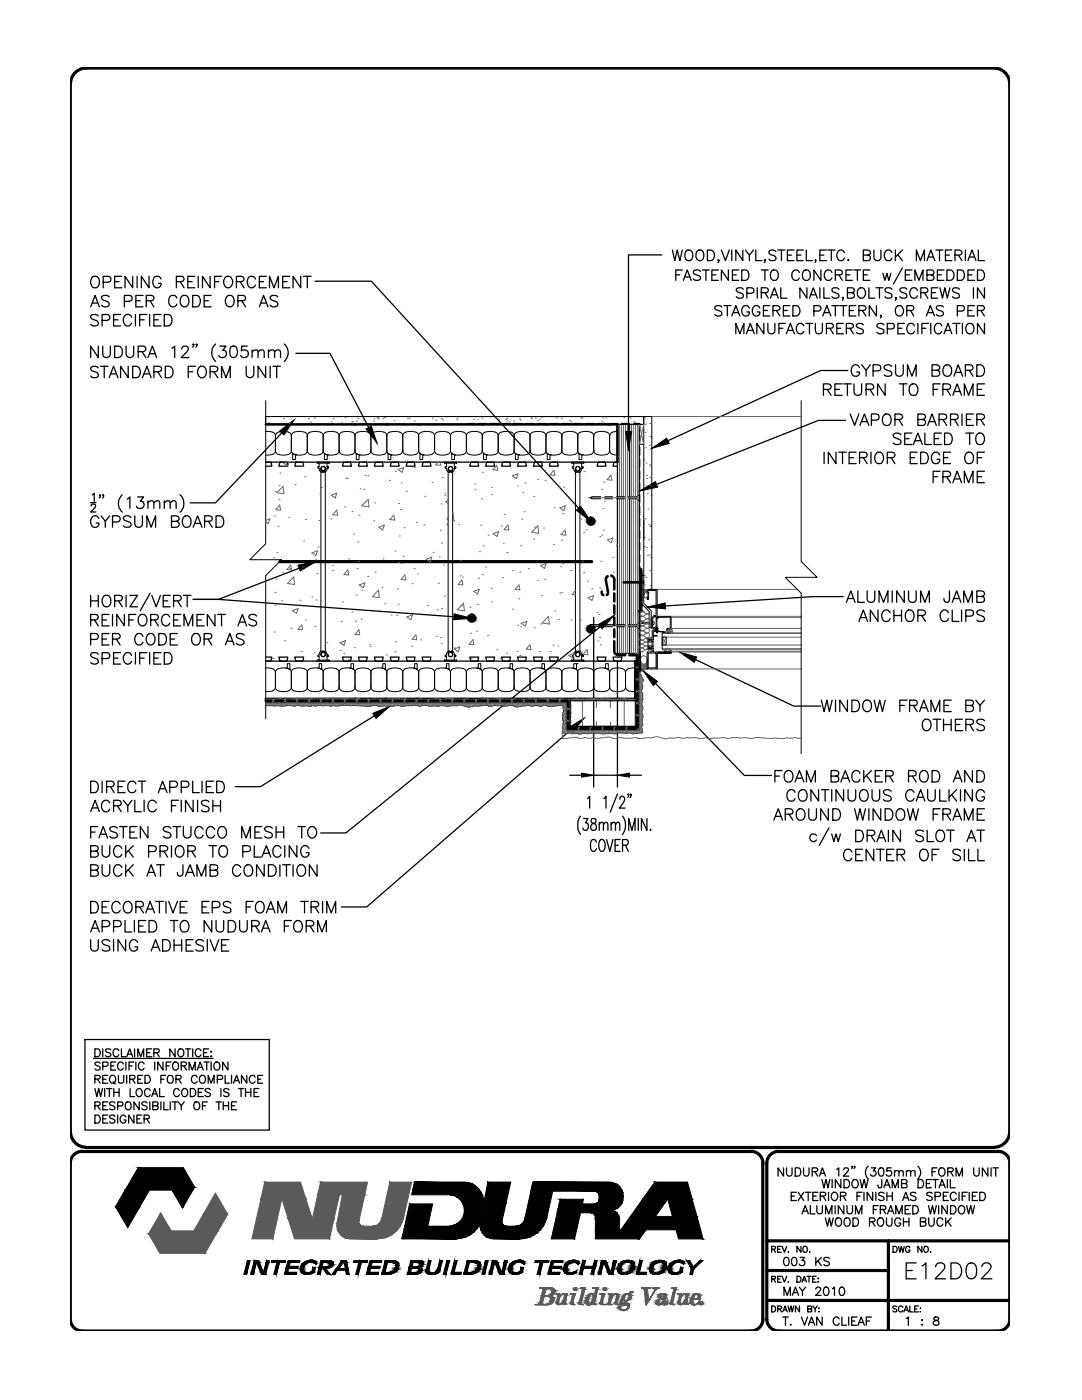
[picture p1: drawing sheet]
<svg xmlns="http://www.w3.org/2000/svg" width="216mm" height="279mm" viewBox="0 0 216 279" stroke-linecap="round" stroke-linejoin="round" font-family="sans-serif">
<!-- layer: LINE65 -->
<g fill="none" stroke="#000" stroke-width=".63">
<path d="M55.8 112.1h62.3"/>
<circle cx="117.9" cy="104" r=".61"/>
<circle cx="94.1" cy="123.4" r=".61"/>
<circle cx="117.9" cy="125.5" r=".61"/>
</g>
<!-- layer: LINE50 -->
<g fill="none" stroke="#000" stroke-width=".51">
<path d="M53 84.7h70.2v7.5M120.1 118.1v.3l.3 .4M121.3 115a.75 .75 0 0 0-.4 .9l.4 2.4-.2 .4M122 114.9a.88 .88 0 0 1 .6 .8v1.9M122.6 118.4v1.6M53 139.5h73.8v-7.6v7.6M53 139.9h1.1M54.9 139.9h1.6M57.3 139.9h1.6M59.7 139.9h1.6M62.1 139.9h1.5M64.4 139.9h1.6"/>
<path d="M66.8 139.9h1.6M69.2 139.9h1.6M71.6 139.9h1.6M74 139.9h1.5M76.3 139.9h1.6M78.7 139.9h1.6M81.1 139.9h1.6M83.5 139.9h1.6M85.9 139.9h1.6M88.2 139.9h1.6M90.6 139.9h1.6M93 139.9h1.6"/>
<path d="M95.4 139.9h1.6M97.8 139.9h1.6M100.2 139.9h1.5M102.5 139.9h1.6M104.9 139.9h1.6M107.3 139.9h1.6M109.7 139.9h1.6M112.1 139.9h1.2l.1 1.2M122.6 128v1.9a.88 .88 0 0 0 .8 .9h1.4M122.6 120.8v1.6M122.6 123.2v1.6M122.6 125.6v1.6"/>
<path d="M125.6 130.8h1.5l.1 2M127.2 133.6v1.6M127.2 136v1.6M127.2 138.4v1.5M113.4 144.3v1.1l1.6 .1M113.4 141.9v1.6M113.6 145.2h1.5M115.8 145.5h1.6M115.9 145.2h1.6M118.2 145.5h1.6M118.3 145.2h1.6M120.6 145.5h1.5"/>
<path d="M120.7 145.2h1.6M123 145.5h1.5M123 145.2h1.6M125.3 145.5h1.5M127.2 143.1l-.1 2-1.7 .1M127.2 140.7v1.7"/>
</g>
<!-- layer: line25 -->
<g fill="none" stroke="#000" stroke-width=".25">
<path d="M53 93h1.2l-.1-.8h-1.1h70.2h-.7l-.2 .8h.9M55.9 92.2h1.3l.2 .8h-1.8zM59 92.2h1.4l.2 .8h-1.8zM68.6 92.2h1.3l.2 .8h-1.8zM71.7 92.2h1.4l.2 .8h-1.8zM74.9 92.2h1.4l.2 .8h-1.8zM78.1 92.2h1.4l.1 .8h-1.7zM81.3 92.2h1.3l.2 .8h-1.8zM84.4 92.2h1.4l.2 .8h-1.8zM94 92.2h1.3l.2 .8h-1.8zM97.1 92.2h1.4l.2 .8h-1.8zM100.3 92.2h1.4l.2 .8h-1.8z"/>
<path d="M103.5 92.2h1.4l.1 .8h-1.7zM106.7 92.2h1.3l.2 .8h-1.8zM109.8 92.2h1.4l.2 .8h-1.8zM119.4 92.2h1.3l.2 .8h-1.8zM125.6 84.7v14.4M125.6 99.6v16.5M127.6 84.7v45.7h-4.4v-45.7h4.8M125.6 116.3v8.4M53 131.1h1.2l-.1 .8h-1.1h73.8v7.6M55.6 131.1h1.8l-.2 .8h-1.3zM58.8 131.1h1.8l-.2 .8h-1.4zM68.3 131.1h1.8l-.2 .8h-1.3z"/>
<path d="M71.5 131.1h1.8l-.2 .8h-1.4zM74.7 131.1h1.8l-.2 .8h-1.4zM77.9 131.1h1.7l-.1 .8h-1.4zM81 131.1h1.8l-.2 .8h-1.3zM84.2 131.1h1.8l-.2 .8h-1.4zM93.7 131.1h1.8l-.2 .8h-1.3zM96.9 131.1h1.8l-.2 .8h-1.4zM100.1 131.1h1.8l-.2 .8h-1.4zM103.3 131.1h1.7l-.1 .8h-1.4zM106.4 131.1h1.8l-.2 .8h-1.3zM109.6 131.1h1.8l-.2 .8h-1.4zM115.2 132.4h.1"/>
<path d="M119.1 131.1h1.8l-.2 .8h-1.3zM122.3 131.1h1.8l-.2 .8h-1.4zM125.6 125.1v5.3"/>
</g>
<!-- layer: HATCH -->
<g fill="none" stroke="#666" stroke-width=".2">
<path d="M53.6 84.4h.1M54.9 98.1h.1M55.7 99.7h.1M55.7 96.9h.1M55.9 94.4h.1M56.5 97.1l.2 1.4-1.4-.2zM56.6 83.6h.1M57.2 92.2l-.6 .2 .8 .6 .3-.8M57.7 84.4h.1M57.7 84.5h.1M58.9 96.7h.1M60.4 93h.1"/>
<path d="M60.8 95.2h.1M61.5 83.5h.1M61.9 84.2h.1M62.5 83.1h.1M62.8 83.4h.1M63.8 98.6h.1M64.1 84.7h.1M64.1 97.3h.1M66.1 84.7h.1M66.1 84.2h.1M66.1 98.8l1.1-.4-.3 1zM66.5 83.5h.1"/>
<path d="M66.9 84.6h.1M68.2 84.4h.1M68.9 83.3h.1M68.9 95.4h.1M69.3 95.5h.1M70.2 84.2h.1M70.3 84.1h.1M71.1 84h.1M71.4 83.5h.1M71.9 97.6h.1M72 92.3h.1M72.4 83.8h.1"/>
<path d="M72.6 97.6h.1M72.9 94.9h.1M73.4 94.9h.1M74.5 84.1h.1M74.6 83.6h.1M75.2 83.3h.1M75.4 83.5h.1M75.5 83.6h.1M76.4 83.5h.1M76.7 83.3h.1M77.7 95.9h.1M78.6 84h.1"/>
<path d="M78.9 94.1h.1M79.4 93.7l1.1-.4-.3 1zM80.1 96.4h.1M81.1 98h.1M81.3 83.5h.1M81.7 83.5h.1M82.7 84h.1M82.7 93.3h.1M84.8 99h.1M86.2 96.3h.1M86.2 83.5h.1M87 83.8h.1"/>
<path d="M87.4 92.3l-.4 .5 .9 .1-.1-.6M88 83.6h.1M88.2 95.3h.1M88.3 83.8h.1M88.7 98.5h.1M88.7 98.9h.1M89.5 99.9l-.6 .2 .6 .4M91.1 83.8h.1M91.2 83.5h.1M94.5 83.7h.1M94.7 96.6h.1M94.8 97.7h.1"/>
<path d="M95.2 83.8h.1M96.1 99.6h.1M96.2 83.5h.1M96.2 94.3h.1M97.4 84.7h.1M98 97.3h.1M98.1 98.7h.1M98.3 84.6h.1M99.1 92.9l.2 .9h-.9zM99.5 83.7h.1M99.5 84.4h.1M100.9 83.7h.1"/>
<path d="M101.1 83.5h.1M101.1 84h.1M101.7 84.1h.1M102.2 95l1.1-.4-.2 .9zM102.5 84h.1M103.2 97h.1M103.6 83.6h.1M103.8 83.8h.1M104.3 98.3h.1M104.5 93.1h.1M104.8 96.4h.1M106 83.6h.1"/>
<path d="M106 83.4h.1M106.5 99.1h.1M106.8 83.4h.1M107.3 83.9h.1M107.3 95.7h.1M107.7 83.6h.1M108.1 83.3h.1M108.8 95.9h.1M110.5 93.8l.2 1.1-1-.1zM111 83.4h.1M111.6 97.3h.1M112 83.5h.1"/>
<path d="M112.5 97.2h.1M113.6 83.9h.1M113.9 84.2h.1M114.8 95.1h.1M115.9 83.4h.1M116.1 83.4h.1M116.5 94.1h.1M117.4 99.3h10.2M120.1 84.1h.1M120.1 97.6h.1M120.2 83.4h.1M120.5 96.2h.1"/>
<path d="M120.9 83.4h.1M121.9 94.9l.2 .9-1-.1zM123.6 84.7v14.4M123.6 99.6v25.1M124 84.7v14.4M124 99.6v25.1M124.4 84.7v14.4M124.4 99.6v16.5M124.5 83.3h.1M124.8 84.7v14.4M124.8 99.6v16.5M125.2 84.7v14.4"/>
<path d="M125.2 99.6v16.5M125.8 83.4h.1M126 84.7v14.4M126 99.6v16.5M126.4 84.7v14.4M126.4 99.6v16.5M126.5 84.1h.1M126.7 84.4h.1M126.8 84.7v14.4M126.8 99.6v16.5M127.2 84.7v14.4M127.2 99.6v16.5"/>
<path d="M127.6 84.7l.9 4M128.5 91.8h.1M128.5 84.7l-.9 4M128.6 83.3h.1M128.7 86.3h.1M128.8 84.7h.1M128.8 89.4h.1M128.9 92.4h.1M128.9 97h.1M129 94.9h.1M129 95.5h.1M129.1 98.5h.1"/>
<path d="M129.5 88.9h.1M129.6 92.8h.1M129.6 84.5h.1M129.6 95.3h.1M129.7 87.1h.1M129.8 96.8h.1M129.9 93h.1M129.9 98.8h.1M130 87.4h.1M130.1 83.1h29.8M53 103.9l.9-.4-.4 1-.5-.4M54.5 111.3h.1"/>
<path d="M54.8 103h.1M54.9 118.2h.1M55.1 115.6h.1M55.3 110.3h.1M55.5 105h.1M55.8 100.8l.2 1-1-.1zM56.2 119.9h.1M56.4 114.2h.1M57.6 103.2h.1M57.9 113.5h.1M58 112.8l.2 .9h-1zM58.6 115.1l.2 1.6-1.4-.3z"/>
<path d="M59.9 119.8h.1M60.3 113.1h.1M60.4 113.7h.1M60.6 107.9h.1M61 103.7h.1M62.2 119.2h.1M62.2 110.3l1.1-.4-.3 1zM63 111.7h.1M63 119.7h.1M63.2 114.5h.1M63.4 109.2h.1M63.6 103.9h.1"/>
<path d="M66.1 103.6h.1M66.4 113.8h.1M66.4 112.9h.1M67.2 101.8l.2 1-1-.1zM68.8 101.2h.1M69.4 113.7l.2 1.1-1-.1zM69.6 111.5h.1M70.2 102.1h.1M70.6 106.6h.1M71 118.7h.1M71.3 113.4h.1M71.4 108.1h.1"/>
<path d="M71.5 112h.1M71.6 102.9h.1M71.7 116.7l1.1-.4-.3 1zM72.2 101l1.3-1.3 .1 1.5zM72.2 117.8h.1M73.4 115h.1M74.6 104h.1M74.8 100.4h.1M74.9 114.2h.1M75.5 117.8l.2 1.5-1.4-.2zM75.6 105.2l1.1-.4-.4 1zM76.2 117.3h.1"/>
<path d="M76.4 111.5h.1M78.6 102.8l.2 1-1-.1zM78.8 110h.1M79.3 117.5h.1M79.5 112.3h.1M79.5 100.5h.1M79.7 107h.1M79.9 101.7h.1M80 112.4h.1M80.4 111h.1M80.6 105.3h.1M80.8 114.8l.2 .9-1-.1z"/>
<path d="M82.2 116.5h.1M82.6 113.4h.1M83.1 104.3h.1M83.3 114.5h.1M84.6 104.8h.1M85.1 111.6l1.1-.4-.4 1zM86.4 110.2h.1M87.5 116.4h.1M87.6 111.1h.1M87.9 105.8h.1M88 100.6h.1M88.1 108.4h.1"/>
<path d="M88.4 112.8h.1M88.7 119h.1M89.5 104.4l-.3 .3h.3M89.5 103.3l-.3 .3h.3M90.3 102.3l.3 1.5h-.3M90.6 104h.1M91.5 104.7h.1M91.8 114.9h.1M91.9 111.8h.1M92.2 115.7l.1 1h-.9zM92.3 115.2h.1M94.5 118l1.1-.4-.3 1z"/>
<path d="M95.5 115.4h.1M95.7 110.1h.1M95.9 104.8h.1M96.2 114.7h.1M96.4 108.9h.1M96.9 113.1h.1M97.4 106.8h.1M98 117.4h.1M98.4 106.5l1.1-.4-.3 .9zM100 105h.1M100.3 115.3h.1M100.4 108.4h.1"/>
<path d="M100.6 102.6h.1M101.1 110.3h.1M101.4 104.8l.1 1-.9-.1zM102.2 113.9h.1M103.5 119.5h.1M103.6 116.7l.1 1-.9-.1zM103.7 114.2h.1M103.9 108.9h.1M104.1 103.6h.1M104.6 102.1h.1M105.4 113.5h.1M106.4 107.6h.1"/>
<path d="M106.6 105.2h.1M107.2 115.8h.1M107.3 104.9l.2 1.6-1.4-.3zM107.9 112.9l1.1-.4-.4 .9zM108.1 118.8h.1M108.5 105.4h.1M108.7 115.6h.1M110.4 108.7h.1M110.6 101.3h.1M111.7 118.3h.1M111.7 101.4l1.1-.4-.3 .9zM111.9 113.1h.1"/>
<path d="M112.1 107.8h.1M112.1 118.3h.1M112.3 102.5h.1M112.3 112.6h.1M112.7 105.8l.2 1-1-.1zM113.9 113.9h.1M114.8 117.8l-.7 .8 .7 .1M115.9 103.6h.1M116.3 112h.1M116.5 106.3h.1M116.5 114.2h.1M117 105.7h.1"/>
<path d="M117.2 116h.1M117.3 119.3l1.2-.4-.4 .9zM118.1 117.5h.1M119.7 117.3h.1M119.7 107.1h.1M119.9 112.1h.1M120.1 106.8h.1M120.3 101.5h.1M120.4 105.8h.1M120.6 100h.1M121.2 107.8l1.1-.5-.3 1zM122.3 111.2h.1"/>
<path d="M122.4 114.2h.1M123.2 108.7l-.2 .1 .2 .1M124.4 116.3v8.4M124.8 116.3v8.4M125.2 116.3v8.4M126 116.3v8.4M126.4 116.3v8.4M126.8 116.3v8.4M127.2 116.3v8.3M128.5 118.6h.1M128.5 118.5v.1M128.5 118.2l.1 .1"/>
<path d="M128.5 118l.2 .2M128.5 117.7l.6 .7M128.5 117.6h.1M128.5 107.3h.1M128.5 109.1h.1M128.6 116.7h.1M128.6 117.7l-.1 .1M128.6 114.9h.1M128.7 103.5h.1M128.8 117.8l-.3 .3M128.8 117.8l.3 .3M128.9 115.2h.1"/>
<path d="M129 109.3h.1M129 117.7l.1 .1M129.1 118.3h.1M129.1 118l-.2 .2M129.1 117.7l-.6 .7M129.2 110.8h.1M129.3 101.6h.1M129.3 104.6h.1M129.4 107.7h.1M129.6 110.8h.1M129.6 113.8h.1M129.7 105.1h.1"/>
<path d="M129.7 104.8h.1M129.7 116.9h.1M129.8 117.4h.1M129.9 111.2h.1M129.9 109.2h.1M131.1 117.6h28M53 139.6h.1M53.1 139.9h.1M53.1 139.5h.1M53.2 139.7h.1M53.3 139.8h.1M53.3 139.5h.1"/>
<path d="M53.3 139.6h.1M53.3 139.7h.1M53.4 139.8h.1M53.4 139.6h.1M53.4 139.9h.1M53.5 139.8h.1M53.5 139.6h.1M53.6 139.7h.1M53.6 140h.1M53.7 139.8h.1M53.8 139.8h.1M53.8 139.5h.1"/>
<path d="M53.8 139.6h.1M53.8 139.9h.1M53.9 131.6h.1M53.9 139.7h.1M53.9 139.9h.1M54 139.7h.1M54 139.6h.1M54.1 139.8h.1M54.1 139.7h.1M54.1 139.9h.1M54.2 139.7h.1M54.2 139.6h.1"/>
<path d="M54.2 139.9h.1M54.2 139.5h.1M54.2 140h.1M54.3 139.7h.1M54.3 139.9h.1M54.4 139.9h.1M54.4 139.6h.1M54.5 139.7h.1M54.5 139.6h.1M54.5 131.4h.1M54.6 139.7h.1M54.6 139.6h.1"/>
<path d="M54.7 139.6h.1M54.7 139.9h.1M54.7 126.1h.1M54.8 139.6h.1M54.8 139.5h.1M54.8 139.9h.1M54.9 139.7h.1M54.9 140h.1M54.9 139.9h.1M54.9 120.8h.1M55 139.6h.1M55.1 139.9h.1"/>
<path d="M55.1 140h.1M55.2 139.6h.1M55.2 140h.1M55.2 139.7h.1M55.3 139.5h.1M55.3 139.7h.1M55.3 140h.1M55.3 139.9h.1M55.4 139.6h.1M55.4 139.9h.1M55.5 139.6h.1M55.5 139.5h.1"/>
<path d="M55.5 139.9h.1M55.5 140h.1M55.6 139.9h.1M55.6 139.5h.1M55.7 139.7h.1M55.7 139.6h.1M55.7 140h.1M55.8 139.9h.1M55.8 139.5h.1M55.9 139.7h.1M55.9 139.5h.1M55.9 139.9h.1"/>
<path d="M55.9 139.8h.1M56 139.9h.1M56 139.6h.1M56.1 139.9h.1M56.1 139.7h.1M56.1 140h.1M56.2 139.9h.1M56.2 139.5h.1M56.3 139.5h.1M56.3 139.8h.1M56.3 139.9h.1M56.3 139.6h.1"/>
<path d="M56.4 139.9h.1M56.4 139.6h.1M56.4 139.8h.1M56.5 139.8h.1M56.5 139.6h.1M56.5 139.7h.1M56.5 140h.1M56.6 139.8h.1M56.7 139.9h.1M56.7 139.5h.1M56.7 139.8h.1M56.8 139.9h.1"/>
<path d="M56.8 127.9h.1M56.8 139.8h.1M56.9 139.9h.1M56.9 139.8h.1M57 139.7h.1M57 140h.1M57 139.6h.1M57.1 139.7h.1M57.2 139.5h.1M57.2 139.8h.1M57.2 139.7h.1M57.3 139.9h.1"/>
<path d="M57.3 139.7h.1M57.4 139.6h.1M57.4 140h.1M57.4 139.9h.1M57.5 139.7h.1M57.5 139.6h.1M57.5 139.5h.1M57.6 139.8h.1M57.6 139.6h.1M57.7 139.6h.1M57.7 139.5h.1M57.8 139.6h.1"/>
<path d="M57.8 139.7h.1M57.8 139.9h.1M57.9 139.6h.1M57.9 139.9h.1M58 139.6h.1M58 139.9h.1M58 139.5h.1M58 139.8h.1M58.1 125.4h.1M58.1 139.6h.1M58.2 139.6h.1M58.2 139.9h.1"/>
<path d="M58.2 139.5h.1M58.3 140h.1M58.3 139.9h.1M58.3 139.6h.1M58.3 121.9l1.2-.5-.3 1zM58.4 139.5h.1M58.4 139.7h.1M58.4 139.8h.1M58.5 140h.1M58.5 139.6h.1M58.6 139.9h.1M58.6 139.6h.1"/>
<path d="M58.7 139.5h.1M58.8 139.9h.1M58.8 139.5h.1M58.8 139.8h.1M58.9 139.9h.1M58.9 139.6h.1M58.9 139.5h.1M59 139.6h.1M59 139.5h.1M59 139.8h.1M59.1 139.9h.1M59.2 139.9h.1"/>
<path d="M59.2 139.5h.1M59.2 139.8h.1M59.3 139.9h.1M59.4 139.5h.1M59.5 139.6h.1M59.5 139.9h.1M59.5 139.8h.1M59.6 139.8h.1M59.7 139.8h.1M59.7 139.5h.1M59.7 139.9h.1M59.8 139.9h.1"/>
<path d="M59.9 139.6h.1M59.9 139.9h.1M60 139.8h.1M60 139.6h.1M60 139.5h.1M60.1 139.5h.1M60.1 139.8h.1M60.1 130h.1M60.2 139.7h.1M60.2 139.6h.1M60.2 139.5h.1M60.2 124.7l.2 1-.9-.1z"/>
<path d="M60.3 139.9h.1M60.3 139.6h.1M60.3 139.8h.1M60.4 139.7h.1M60.4 139.6h.1M60.5 139.7h.1M60.5 139.9h.1M60.5 139.8h.1M60.6 139.7h.1M60.7 139.6h.1M60.7 139.5h.1M60.7 139.9h.1"/>
<path d="M60.8 139.9h.1M60.8 139.6h.1M60.9 139.6h.1M60.9 139.8h.1M60.9 123.8h.1M61 139.8h.1M61 139.6h.1M61.1 139.6h.1M61.1 139.9h.1M61.2 139.5h.1M61.2 139.6h.1M61.2 139.9h.1"/>
<path d="M61.3 139.5h.1M61.3 139.8h.1M61.3 139.6h.1M61.3 139.9h.1M61.4 140h.1M61.4 139.6h.1M61.5 140h.1M61.5 139.7h.1M61.5 139.6h.1M61.6 139.9h.1M61.6 140h.1M61.6 139.8h.1"/>
<path d="M61.7 139.6h.1M61.7 139.5h.1M61.7 139.7h.1M61.7 139.9h.1M61.8 139.9h.1M61.8 140h.1M61.9 139.5h.1M61.9 139.9h.1M61.9 139.6h.1M62 139.9h.1M62.1 139.6h.1M62.1 139.5h.1"/>
<path d="M62.2 139.7h.1M62.2 139.5h.1M62.2 139.9h.1M62.2 139.8h.1M62.3 139.8h.1M62.3 139.9h.1M62.4 139.6h.1M62.4 139.9h.1M62.5 139.9h.1M62.5 139.5h.1M62.6 139.7h.1M62.7 139.8h.1"/>
<path d="M62.7 139.5h.1M62.7 130.3h.1M62.7 139.9h.1M62.7 139.6h.1M62.8 139.8h.1M62.8 139.7h.1M62.8 139.6h.1M62.8 139.9h.1M62.8 125h.1M62.9 139.8h.1M62.9 139.6h.1M63 139.7h.1"/>
<path d="M63 139.9h.1M63.1 139.8h.1M63.1 140h.1M63.2 139.8h.1M63.2 139.5h.1M63.2 139.6h.1M63.2 139.9h.1M63.3 139.7h.1M63.3 139.9h.1M63.4 139.6h.1M63.4 139.7h.1M63.5 139.7h.1"/>
<path d="M63.5 139.8h.1M63.6 139.9h.1M63.6 139.7h.1M63.6 139.6h.1M63.6 139.5h.1M63.7 140h.1M63.7 139.7h.1M63.7 139.9h.1M63.8 139.9h.1M63.8 139.7h.1M63.9 139.5h.1M63.9 139.6h.1"/>
<path d="M63.9 130.3h.1M64 139.7h.1M64 139.6h.1M64.1 139.9h.1M64.1 139.6h.1M64.1 139.5h.1M64.1 139.8h.1M64.2 139.9h.1M64.3 139.7h.1M64.3 140h.1M64.4 139.6h.1M64.4 139.9h.1"/>
<path d="M64.5 139.6h.1M64.5 140h.1M64.6 139.6h.1M64.6 140h.1M64.7 139.7h.1M64.7 139.5h.1M64.7 139.9h.1M64.7 140h.1M64.8 139.9h.1M64.9 139.6h.1M64.9 139.9h.1M64.9 139.5h.1"/>
<path d="M65 139.9h.1M65 140h.1M65 139.5h.1M65.1 139.7h.1M65.1 139.5h.1M65.1 139.6h.1M65.2 139.9h.1M65.2 139.5h.1M65.2 128.3h.1M65.3 139.5h.1M65.3 139.9h.1M65.3 139.7h.1"/>
<path d="M65.4 139.9h.1M65.4 139.6h.1M65.5 139.9h.1M65.5 139.7h.1M65.5 140h.1M65.6 139.9h.1M65.6 140h.1M65.6 139.5h.1M65.7 139.6h.1M65.7 139.9h.1M65.8 139.9h.1M65.8 139.6h.1"/>
<path d="M65.8 139.8h.1M65.9 139.8h.1M65.9 139.6h.1M65.9 139.7h.1M65.9 140h.1M66 139.8h.1M66.1 139.9h.1M66.1 139.5h.1M66.1 139.8h.1M66.2 139.9h.1M66.2 139.8h.1M66.3 139.9h.1"/>
<path d="M66.3 139.7h.1M66.3 139.8h.1M66.4 140h.1M66.4 139.6h.1M66.4 139.7h.1M66.6 139.5h.1M66.6 139.8h.1M66.6 139.7h.1M66.7 139.9h.1M66.7 139.7h.1M66.8 139.7h.1M66.8 140h.1"/>
<path d="M66.9 139.7h.1M66.9 139.6h.1M66.9 139.5h.1M66.9 139.8h.1M67 139.6h.1M67.1 139.6h.1M67.1 139.5h.1M67.2 139.6h.1M67.2 140h.1M67.2 139.9h.1M67.2 139.7h.1M67.3 139.6h.1"/>
<path d="M67.4 139.5h.1M67.4 139.8h.1M67.4 139.6h.1M67.4 139.9h.1M67.5 139.6h.1M67.6 139.6h.1M67.6 140h.1M67.6 139.5h.1M67.7 140h.1M67.7 139.8h.1M67.7 139.6h.1M67.7 139.9h.1"/>
<path d="M67.8 139.5h.1M67.8 139.8h.1M67.8 139.7h.1M67.8 128.3l1.2-.5-.4 1zM67.9 140h.1M67.9 139.6h.1M67.9 139.8h.1M67.9 129.8h.1M68 139.6h.1M68 139.9h.1M68 139.5h.1M68.1 139.9h.1"/>
<path d="M68.1 139.5h.1M68.1 124.1h.1M68.2 139.9h.1M68.2 139.5h.1M68.2 139.8h.1M68.3 139.9h.1M68.3 139.6h.1M68.3 120.1h.1M68.4 139.5h.1M68.4 139.6h.1M68.4 139.9h.1M68.5 139.5h.1"/>
<path d="M68.5 139.8h.1M68.5 139.9h.1M68.6 139.9h.1M68.6 139.5h.1M68.6 130.4h.1M68.6 139.8h.1M68.7 139.8h.1M68.7 139.9h.1M68.8 139.5h.1M68.8 139.6h.1M68.8 139.9h.1M68.9 139.8h.1"/>
<path d="M69 139.6h.1M69 139.8h.1M69.1 139.5h.1M69.1 139.8h.1M69.2 139.9h.1M69.3 139.6h.1M69.3 139.9h.1M69.4 139.8h.1M69.4 139.6h.1M69.4 139.5h.1M69.5 131.6h.1M69.6 139.7h.1"/>
<path d="M69.6 139.5h.1M69.6 139.6h.1M69.7 139.6h.1M69.7 139.8h.1M69.7 139.9h.1M69.8 139.8h.1M69.8 139.7h.1M69.8 139.6h.1M69.9 139.7h.1M69.9 139.8h.1M69.9 139.9h.1M70 139.7h.1"/>
<path d="M70.1 139.6h.1M70.1 139.9h.1M70.1 139.5h.1M70.2 139.8h.1M70.2 139.9h.1M70.2 122.2h.1M70.2 139.6h.1M70.3 139.8h.1M70.3 139.6h.1M70.4 139.8h.1M70.5 139.6h.1M70.5 139.9h.1"/>
<path d="M70.6 139.5h.1M70.6 139.9h.1M70.6 139.8h.1M70.7 139.6h.1M70.7 129.3h.1M70.7 139.8h.1M70.7 139.9h.1M70.7 139.5h.1M70.8 139.6h.1M70.8 140h.1M70.9 139.6h.1M70.9 140h.1"/>
<path d="M70.9 124h.1M70.9 139.9h.1M70.9 139.7h.1M71 139.9h.1M71 139.8h.1M71.1 139.6h.1M71.1 139.5h.1M71.1 139.8h.1M71.2 139.5h.1M71.2 139.9h.1M71.2 140h.1M71.3 139.5h.1"/>
<path d="M71.3 139.9h.1M71.3 139.6h.1M71.4 139.5h.1M71.4 139.9h.1M71.5 139.5h.1M71.5 139.6h.1M71.6 139.8h.1M71.6 139.5h.1M71.6 125.7l.2 1-1-.1zM71.6 139.9h.1M71.7 139.9h.1M71.7 139.8h.1"/>
<path d="M71.8 139.6h.1M71.8 139.9h.1M71.9 139.9h.1M72 139.8h.1M72 139.5h.1M72.1 139.8h.1M72.1 123.6h.1M72.2 139.8h.1M72.2 139.6h.1M72.2 139.9h.1M72.2 139.7h.1M72.3 139.8h.1"/>
<path d="M72.3 139.6h.1M72.4 139.7h.1M72.5 139.9h.1M72.5 140h.1M72.5 139.8h.1M72.6 139.6h.1M72.6 139.9h.1M72.6 139.8h.1M72.6 139.5h.1M72.7 139.6h.1M72.7 139.9h.1M72.7 139.7h.1"/>
<path d="M72.8 139.7h.1M72.8 139.6h.1M73 139.7h.1M73 139.8h.1M73 139.6h.1M73 139.9h.1M73.1 139.8h.1M73.1 140h.1M73.2 139.7h.1M73.2 139.9h.1M73.3 139.6h.1M73.3 139.5h.1"/>
<path d="M73.4 139.6h.1M73.4 139.9h.1M73.4 139.7h.1M73.5 139.6h.1M73.5 139.7h.1M73.6 139.6h.1M73.6 139.8h.1M73.6 139.7h.1M73.7 139.9h.1M73.7 128.6h.1M73.8 140h.1M73.8 139.6h.1"/>
<path d="M73.8 139.9h.1M73.9 139.6h.1M73.9 129h.1M73.9 140h.1M74 139.6h.1M74 140h.1M74.1 139.7h.1M74.1 139.8h.1M74.1 139.9h.1M74.2 139.9h.1M74.2 139.6h.1M74.3 139.6h.1"/>
<path d="M74.3 139.9h.1M74.3 139.5h.1M74.4 139.9h.1M74.4 140h.1M74.4 139.5h.1M74.5 139.7h.1M74.6 139.9h.1M74.6 139.6h.1M74.6 139.8h.1M74.6 139.5h.1M74.7 139.6h.1M74.7 139.9h.1"/>
<path d="M74.7 139.5h.1M74.7 139.7h.1M74.8 139.9h.1M74.8 139.6h.1M74.9 139.9h.1M74.9 139.7h.1M75 139.9h.1M75 140h.1M75.1 139.6h.1M75.1 139.9h.1M75.1 139.8h.1M75.2 139.9h.1"/>
<path d="M75.2 139.6h.1M75.2 139.8h.1M75.3 139.6h.1M75.3 139.7h.1M75.3 140h.1M75.3 139.8h.1M75.4 139.7h.1M75.5 139.8h.1M75.5 139.5h.1M75.5 139.9h.1M75.6 139.8h.1M75.7 139.8h.1"/>
<path d="M75.7 139.9h.1M75.7 139.7h.1M75.7 140h.1M75.7 139.6h.1M75.8 139.6h.1M75.9 139.7h.1M75.9 139.5h.1M75.9 139.9h.1M76 139.7h.1M76.1 139.7h.1M76.1 139.8h.1M76.1 140h.1"/>
<path d="M76.1 139.9h.1M76.2 139.7h.1M76.2 139.9h.1M76.3 139.6h.1M76.3 139.7h.1M76.3 139.5h.1M76.3 139.9h.1M76.5 139.6h.1M76.6 139.7h.1M76.6 140h.1M76.6 139.8h.1M76.6 139.6h.1"/>
<path d="M76.6 139.9h.1M76.7 139.6h.1M76.8 139.5h.1M76.8 139.8h.1M76.8 139.6h.1M76.8 139.9h.1M76.8 120.5h.1M76.9 139.6h.1M77 139.7h.1M77 140h.1M77 139.6h.1M77.1 140h.1"/>
<path d="M77.1 139.8h.1M77.1 130.7h.1M77.1 139.6h.1M77.1 139.9h.1M77.2 139.5h.1M77.2 139.8h.1M77.2 139.6h.1M77.3 139.9h.1M77.3 139.7h.1M77.3 139.8h.1M77.4 139.5h.1M77.4 139.6h.1"/>
<path d="M77.4 140h.1M77.4 139.9h.1M77.5 139.9h.1M77.6 139.5h.1M77.6 139.9h.1M77.6 139.8h.1M77.7 139.9h.1M77.7 139.6h.1M77.8 139.5h.1M77.8 139.6h.1M77.8 140h.1M77.9 139.8h.1"/>
<path d="M77.9 139.9h.1M78 139.5h.1M78 139.8h.1M78 139.9h.1M78.1 139.8h.1M78.1 139.9h.1M78.1 122.8h.1M78.2 139.9h.1M78.2 139.6h.1M78.2 140h.1M78.2 139.5h.1M78.4 139.8h.1"/>
<path d="M78.4 139.5h.1M78.4 139.6h.1M78.5 139.8h.1M78.6 139.8h.1M78.6 139.6h.1M78.6 139.9h.1M78.7 139.9h.1M78.7 139.6h.1M78.8 139.8h.1M78.8 130.1h.1M78.8 139.5h.1M78.9 139.7h.1"/>
<path d="M78.9 139.5h.1M78.9 128.1h.1M79 139.7h.1M79.1 139.6h.1M79.1 139.9h.1M79.1 139.8h.1M79.1 122.8h.1M79.2 139.8h.1M79.2 139.7h.1M79.2 139.6h.1M79.3 139.5h.1M79.3 139.8h.1"/>
<path d="M79.3 139.7h.1M79.3 139.9h.1M79.4 139.9h.1M79.4 139.7h.1M79.5 139.6h.1M79.5 139.9h.1M79.5 120.6h.1M79.5 139.5h.1M79.6 139.8h.1M79.6 139.9h.1M79.6 139.6h.1M79.7 139.5h.1"/>
<path d="M79.7 139.8h.1M79.7 139.6h.1M79.8 139.8h.1M79.9 139.6h.1M79.9 139.8h.1M79.9 139.9h.1M80 139.9h.1M80 139.8h.1M80.1 139.5h.1M80.1 139.6h.1M80.1 139.8h.1M80.1 139.9h.1"/>
<path d="M80.2 139.6h.1M80.2 139.5h.1M80.2 140h.1M80.3 139.6h.1M80.3 140h.1M80.3 139.9h.1M80.4 139.9h.1M80.5 139.5h.1M80.5 139.8h.1M80.6 139.5h.1M80.6 139.9h.1M80.7 139.9h.1"/>
<path d="M80.7 139.6h.1M80.7 139.5h.1M80.8 139.5h.1M80.9 139.9h.1M80.9 139.5h.1M81 139.8h.1M81 139.6h.1M81.1 139.9h.1M81.1 139.6h.1M81.1 139.8h.1M81.2 139.9h.1M81.2 123.1l1.1-.4-.3 1z"/>
<path d="M81.2 139.6h.1M81.3 139.9h.1M81.3 139.8h.1M81.4 139.5h.1M81.5 139.8h.1M81.5 139.6h.1M81.5 139.9h.1M81.6 139.8h.1M81.6 139.9h.1M81.6 139.6h.1M81.6 139.7h.1M81.7 139.8h.1"/>
<path d="M81.7 139.6h.1M81.8 139.7h.1M81.8 139.8h.1M81.9 139.8h.1M81.9 139.9h.1M81.9 140h.1M82 139.6h.1M82 139.9h.1M82 139.7h.1M82 139.8h.1M82.1 139.5h.1M82.1 139.9h.1"/>
<path d="M82.1 139.6h.1M82.2 139.7h.1M82.2 139.6h.1M82.2 129h.1M82.4 139.7h.1M82.4 139.6h.1M82.4 139.9h.1M82.4 139.8h.1M82.5 139.8h.1M82.6 139.7h.1M82.6 139.9h.1M82.6 140h.1"/>
<path d="M82.7 139.6h.1M82.7 139.5h.1M82.8 139.6h.1M82.8 139.9h.1M82.8 140h.1M82.9 139.6h.1M82.9 139.7h.1M83 139.6h.1M83 139.8h.1M83 126.7l.2 1-1-.1zM83 139.7h.1M83.1 139.9h.1"/>
<path d="M83.2 139.6h.1M83.2 140h.1M83.2 139.9h.1M83.3 139.6h.1M83.3 140h.1M83.3 139.5h.1M83.4 140h.1M83.4 139.6h.1M83.5 139.7h.1M83.5 140h.1M83.5 139.8h.1M83.6 139.9h.1"/>
<path d="M83.6 139.6h.1M83.6 139.5h.1M83.7 139.9h.1M83.7 139.6h.1M83.7 139.8h.1M83.7 139.5h.1M83.8 139.9h.1M83.8 140h.1M83.8 139.7h.1M83.8 139.5h.1M83.9 139.9h.1M83.9 127.7h.1"/>
<path d="M84 139.9h.1M84 139.8h.1M84 139.6h.1M84 139.5h.1M84.1 139.9h.1M84.1 139.7h.1M84.2 139.6h.1M84.2 139.7h.1M84.2 139.9h.1M84.3 139.7h.1M84.3 139.9h.1M84.3 140h.1"/>
<path d="M84.4 139.9h.1M84.5 139.6h.1M84.5 139.9h.1M84.5 139.8h.1M84.5 140h.1M84.6 139.9h.1M84.6 139.8h.1M84.6 139.6h.1M84.7 139.7h.1M84.7 139.6h.1M84.7 139.8h.1M84.8 140h.1"/>
<path d="M84.8 139.7h.1M84.9 139.8h.1M84.9 139.6h.1M84.9 139.9h.1M85 139.8h.1M85.1 139.8h.1M85.1 139.9h.1M85.1 139.7h.1M85.1 139.6h.1M85.3 139.7h.1M85.3 140h.1M85.3 139.6h.1"/>
<path d="M85.3 120.8h.1M85.3 139.9h.1M85.4 139.7h.1M85.5 139.7h.1M85.5 139.8h.1M85.5 140h.1M85.5 139.9h.1M85.5 131.1h.1M85.6 139.9h.1M85.7 139.6h.1M85.7 139.7h.1M85.7 139.9h.1"/>
<path d="M85.8 140h.1M85.9 139.6h.1M86 139.7h.1M86 140h.1M86 139.8h.1M86 139.6h.1M86 139.9h.1M86.1 139.7h.1M86.1 139.6h.1M86.2 139.5h.1M86.2 139.9h.1M86.2 139.6h.1"/>
<path d="M86.3 140h.1M86.3 139.7h.1M86.3 139.6h.1M86.4 140h.1M86.4 139.6h.1M86.5 139.8h.1M86.5 140h.1M86.5 139.5h.1M86.5 139.6h.1M86.5 139.9h.1M86.6 139.8h.1M86.6 140h.1"/>
<path d="M86.6 139.6h.1M86.7 139.9h.1M86.7 139.7h.1M86.8 139.7h.1M86.8 139.5h.1M86.8 140h.1M86.8 139.8h.1M86.9 139.9h.1M87 139.5h.1M87 139.8h.1M87 139.9h.1M87.1 127h.1"/>
<path d="M87.1 139.9h.1M87.1 139.6h.1M87.2 139.7h.1M87.2 139.6h.1M87.2 140h.1M87.2 139.5h.1M87.3 140h.1M87.3 121.7h.1M87.3 139.9h.1M87.3 139.7h.1M87.4 139.5h.1M87.4 139.8h.1"/>
<path d="M87.4 139.9h.1M87.5 139.9h.1M87.6 139.9h.1M87.6 139.7h.1M87.6 140h.1M87.6 139.6h.1M87.7 139.5h.1M87.8 139.8h.1M87.8 140h.1M87.8 139.5h.1M87.8 139.6h.1M87.9 139.8h.1"/>
<path d="M87.9 127.2h.1M88 139.8h.1M88 139.6h.1M88 139.9h.1M88.1 128.5h.1M88.1 139.6h.1M88.1 121.4h.1M88.2 139.9h.1M88.2 139.8h.1M88.2 139.5h.1M88.2 140h.1M88.3 139.7h.1"/>
<path d="M88.4 139.7h.1M88.4 139.6h.1M88.4 139.9h.1M88.4 139.8h.1M88.5 139.9h.1M88.5 139.6h.1M88.6 139.7h.1M88.6 139.6h.1M88.6 139.8h.1M88.7 139.5h.1M88.7 139.8h.1M88.7 139.7h.1"/>
<path d="M88.7 140h.1M88.8 139.9h.1M88.8 139.6h.1M88.8 139.7h.1M88.9 139.9h.1M88.9 139.8h.1M89 139.5h.1M89 139.9h.1M89 139.6h.1M89.1 139.8h.1M89.1 139.6h.1M89.3 139.6h.1"/>
<path d="M89.3 140h.1M89.3 139.8h.1M89.3 139.9h.1M89.4 139.9h.1M89.5 139.5h.1M89.5 139.8h.1M89.5 139.6h.1M89.5 139.9h.1M89.6 139.6h.1M89.6 139.5h.1M89.6 140h.1M89.7 139.6h.1"/>
<path d="M89.7 139.9h.1M89.7 140h.1M89.8 139.6h.1M89.8 139.9h.1M89.9 139.5h.1M89.9 139.8h.1M90 139.5h.1M90 139.9h.1M90.1 139.9h.1M90.1 139.6h.1M90.1 139.5h.1M90.2 140h.1"/>
<path d="M90.2 139.5h.1M90.3 139.9h.1M90.3 139.5h.1M90.3 139.8h.1M90.4 139.5h.1M90.4 139.8h.1M90.4 139.6h.1M90.5 139.9h.1M90.5 139.6h.1M90.6 139.9h.1M90.6 139.8h.1M90.6 139.6h.1"/>
<path d="M90.6 129.3h.1M90.6 129.5l1.2-.4-.3 1zM90.7 139.9h.1M90.7 139.8h.1M90.7 140h.1M90.9 139.5h.1M90.9 139.8h.1M90.9 139.6h.1M90.9 139.9h.1M91 139.8h.1M91 139.6h.1M91.1 139.6h.1"/>
<path d="M91.1 139.7h.1M91.2 139.8h.1M91.2 140h.1M91.3 139.6h.1M91.3 139.8h.1M91.4 139.9h.1M91.4 140h.1M91.4 139.7h.1M91.4 139.8h.1M91.5 139.8h.1M91.5 139.5h.1M91.5 139.7h.1"/>
<path d="M91.5 139.6h.1M91.6 139.8h.1M91.6 139.6h.1M91.7 139.7h.1M91.7 140h.1M91.8 139.7h.1M91.8 139.6h.1M91.8 139.9h.1M91.8 139.8h.1M91.9 139.9h.1M91.9 139.8h.1M92 139.8h.1"/>
<path d="M92 139.7h.1M92 140h.1M92 120.9h.1M92.1 139.6h.1M92.1 139.5h.1M92.2 139.6h.1M92.2 139.9h.1M92.2 140h.1M92.3 139.6h.1M92.3 139.7h.1M92.4 139.7h.1M92.4 139.6h.1"/>
<path d="M92.4 139.8h.1M92.5 139.8h.1M92.5 120.4l.2 1.5-1.5-.2 1.3-1.3M92.6 140h.1M92.6 139.6h.1M92.6 139.9h.1M92.7 140h.1M92.7 139.6h.1M92.8 140h.1M92.8 139.5h.1M92.8 139.7h.1M92.8 139.6h.1"/>
<path d="M92.9 139.6h.1M92.9 140h.1M92.9 139.8h.1M92.9 139.7h.1M93 139.9h.1M93 139.6h.1M93.1 139.5h.1M93.1 139.6h.1M93.1 139.8h.1M93.1 139.9h.1M93.2 139.9h.1M93.2 140h.1"/>
<path d="M93.2 139.7h.1M93.3 139.5h.1M93.3 139.9h.1M93.3 140h.1M93.4 139.9h.1M93.4 139.8h.1M93.4 139.6h.1M93.6 139.6h.1M93.6 139.7h.1M93.6 139.9h.1M93.7 139.7h.1M93.7 139.9h.1"/>
<path d="M93.7 140h.1M93.8 121.2h.1M93.8 139.8h.1M93.9 139.6h.1M93.9 139.9h.1M93.9 139.8h.1M93.9 140h.1M93.9 126.4h.1M94 139.8h.1M94 139.6h.1M94 131.4h.1M94.1 139.7h.1"/>
<path d="M94.1 139.6h.1M94.1 139.8h.1M94.2 140h.1M94.2 139.8h.1M94.2 139.7h.1M94.3 139.6h.1M94.3 139.9h.1M94.4 139.8h.1M94.4 139.9h.1M94.4 127.7l.1 1-.9-.1zM94.5 139.7h.1M94.5 139.8h.1"/>
<path d="M94.5 139.6h.1M94.5 140h.1M94.7 139.7h.1M94.7 140h.1M94.7 139.6h.1M94.7 139.9h.1M94.9 139.7h.1M94.9 139.8h.1M94.9 131.3h.1M95 139.7h.1M95.1 139.6h.1M95.1 139.9h.1"/>
<path d="M95.1 139.7h.1M95.1 126h.1M95.2 140h.1M95.3 139.7h.1M95.3 120.7h.1M95.3 139.6h.1M95.3 139.8h.1M95.4 139.6h.1M95.4 139.8h.1M95.5 139.6h.1M95.5 139.9h.1M95.5 139.7h.1"/>
<path d="M95.6 139.6h.1M95.7 140h.1M95.7 139.9h.1M95.7 139.7h.1M95.8 139.6h.1M95.9 139.6h.1M95.9 139.8h.1M95.9 140h.1M95.9 139.5h.1M95.9 139.9h.1M96 139.6h.1M96 140h.1"/>
<path d="M96.1 139.9h.1M96.2 139.7h.1M96.2 140h.1M96.2 139.5h.1M96.2 139.8h.1M96.3 139.5h.1M96.3 139.9h.1M96.4 139.5h.1M96.4 139.9h.1M96.4 139.8h.1M96.5 139.9h.1M96.5 139.6h.1"/>
<path d="M96.6 139.7h.1M96.6 140h.1M96.6 139.6h.1M96.7 140h.1M96.7 139.6h.1M96.7 139.9h.1M96.8 139.5h.1M96.8 139.8h.1M96.8 139.7h.1M96.8 139.9h.1M96.9 139.8h.1M97 139.8h.1"/>
<path d="M97 139.9h.1M97 139.7h.1M97 140h.1M97 139.6h.1M97.1 139.5h.1M97.2 139.8h.1M97.2 140h.1M97.2 139.5h.1M97.3 139.8h.1M97.3 139.6h.1M97.3 126.9h.1M97.4 139.8h.1"/>
<path d="M97.4 139.7h.1M97.4 140h.1M97.5 139.8h.1M97.5 139.6h.1M97.6 139.5h.1M97.6 139.8h.1M97.6 139.9h.1M97.6 139.7h.1M97.6 140h.1M97.7 139.7h.1M97.8 139.6h.1M97.8 140h.1"/>
<path d="M97.8 139.7h.1M97.8 139.8h.1M97.9 139.8h.1M97.9 139.6h.1M98 139.5h.1M98 139.6h.1M98.1 139.8h.1M98.1 139.7h.1M98.1 120.1h.1M98.1 140h.1M98.2 139.6h.1M98.2 140h.1"/>
<path d="M98.2 139.9h.1M98.3 139.6h.1M98.3 139.9h.1M98.3 139.8h.1M98.4 139.8h.1M98.4 139.5h.1M98.5 139.6h.1M98.6 139.6h.1M98.7 139.6h.1M98.7 139.9h.1M98.7 140h.1M98.7 139.8h.1"/>
<path d="M98.8 140h.1M98.8 139.8h.1M98.9 139.5h.1M98.9 139.8h.1M98.9 139.9h.1M98.9 139.6h.1M99 139.6h.1M99 140h.1M99 139.5h.1M99.1 139.6h.1M99.1 139.9h.1M99.1 140h.1"/>
<path d="M99.2 129.7h.1M99.2 139.6h.1M99.2 139.9h.1M99.3 139.5h.1M99.3 139.8h.1M99.4 139.8h.1M99.4 139.5h.1M99.5 139.9h.1M99.5 139.6h.1M99.5 139.5h.1M99.6 140h.1M99.7 139.9h.1"/>
<path d="M99.7 139.5h.1M99.7 139.8h.1M99.8 131.3h.1M99.8 139.8h.1M99.8 139.6h.1M99.9 139.9h.1M99.9 139.8h.1M99.9 139.6h.1M100 139.9h.1M100 139.6h.1M100 139.8h.1M100.1 139.5h.1"/>
<path d="M100.1 139.8h.1M100.1 140h.1M100.1 139.9h.1M100.3 139.8h.1M100.3 139.5h.1M100.3 139.6h.1M100.3 139.9h.1M100.4 139.8h.1M100.5 139.6h.1M100.5 139.7h.1M100.6 139.8h.1M100.6 140h.1"/>
<path d="M100.7 139.6h.1M100.7 139.9h.1M100.8 139.7h.1M100.8 139.9h.1M100.8 139.8h.1M100.8 140h.1M100.9 139.7h.1M100.9 139.8h.1M100.9 139.5h.1M101 139.7h.1M101 139.6h.1M101 139.5h.1"/>
<path d="M101.1 140h.1M101.1 139.6h.1M101.1 130.4h.1M101.2 139.9h.1M101.2 139.7h.1M101.3 139.7h.1M101.3 139.8h.1M101.3 139.9h.1M101.4 139.8h.1M101.4 139.6h.1M101.4 140h.1M101.5 139.6h.1"/>
<path d="M101.6 139.6h.1M101.6 139.9h.1M101.6 139.5h.1M101.6 140h.1M101.7 139.6h.1M101.7 139.7h.1M101.8 139.8h.1M101.8 139.6h.1M101.9 139.8h.1M102 140h.1M102 139.6h.1M102 139.9h.1"/>
<path d="M102.1 140h.1M102.1 139.6h.1M102.2 140h.1M102.2 139.7h.1M102.2 139.5h.1M102.2 139.6h.1M102.2 139.9h.1M102.2 121.6h.1M102.3 139.8h.1M102.4 139.9h.1M102.4 139.7h.1M102.4 139.6h.1"/>
<path d="M102.5 139.5h.1M102.5 139.6h.1M102.5 131.8h.1M102.5 139.8h.1M102.6 139.9h.1M102.6 140h.1M102.6 139.8h.1M102.7 139.5h.1M102.7 139.9h.1M102.7 140h.1M102.8 139.8h.1M102.8 139.9h.1"/>
<path d="M102.8 139.6h.1M103 139.6h.1M103 139.7h.1M103.1 139.7h.1M103.1 139.9h.1M103.1 140h.1M103.1 130h.1M103.2 139.6h.1M103.2 139.9h.1M103.3 139.8h.1M103.3 140h.1M103.3 124.8h.1"/>
<path d="M103.4 139.6h.1M103.5 139.7h.1M103.5 139.8h.1M103.5 139.6h.1M103.6 139.8h.1M103.6 140h.1M103.6 139.6h.1M103.6 139.7h.1M103.7 139.9h.1M103.7 139.8h.1M103.7 130.8h.1M103.8 139.8h.1"/>
<path d="M103.8 139.9h.1M103.9 139.7h.1M103.9 139.9h.1M103.9 139.6h.1M103.9 125.1h.1M104 139.7h.1M104 140h.1M104 124.4l1.1-.4-.3 1zM104.1 139.6h.1M104.1 139.9h.1M104.1 140h.1M104.1 139.7h.1"/>
<path d="M104.2 139.6h.1M104.2 139.8h.1M104.3 139.7h.1M104.3 139.8h.1M104.4 139.7h.1M104.5 139.6h.1M104.5 139.9h.1M104.6 140h.1M104.7 139.7h.1M104.7 139.6h.1M104.7 139.8h.1M104.8 139.6h.1"/>
<path d="M104.8 139.8h.1M104.9 139.6h.1M104.9 139.9h.1M105 139.6h.1M105 139.7h.1M105 140h.1M105.1 140h.1M105.1 139.9h.1M105.1 139.7h.1M105.2 139.6h.1M105.3 139.6h.1M105.3 139.8h.1"/>
<path d="M105.3 140h.1M105.3 139.9h.1M105.4 139.6h.1M105.4 139.9h.1M105.5 139.9h.1M105.6 139.7h.1M105.6 140h.1M105.6 139.5h.1M105.6 139.8h.1M105.7 139.5h.1M105.7 139.6h.1M105.8 139.9h.1"/>
<path d="M105.8 139.8h.1M105.8 128.7l.1 1-.9-.1zM105.8 139.5h.1M105.9 139.6h.1M106 139.7h.1M106 140h.1M106 139.9h.1M106.1 139.9h.1M106.1 139.6h.1M106.1 139.5h.1M106.2 139.9h.1M106.2 139.8h.1"/>
<path d="M106.2 139.7h.1M106.3 139.9h.1M106.3 139.8h.1M106.4 139.7h.1M106.4 140h.1M106.4 139.8h.1M106.4 139.6h.1M106.4 139.9h.1M106.5 139.9h.1M106.6 139.5h.1M106.6 139.9h.1M106.6 125.3h.1"/>
<path d="M106.6 139.8h.1M106.7 139.8h.1M106.7 139.6h.1M106.8 139.7h.1M106.8 139.8h.1M106.8 140h.1M106.9 139.7h.1M106.9 139.6h.1M106.9 139.8h.1M107 139.5h.1M107 139.9h.1M107 139.7h.1"/>
<path d="M107.1 139.7h.1M107.2 139.7h.1M107.2 140h.1M107.2 139.8h.1M107.3 139.8h.1M107.3 139.6h.1M107.4 139.6h.1M107.4 139.5h.1M107.4 139.8h.1M107.5 139.7h.1M107.5 139.8h.1M107.5 139.9h.1"/>
<path d="M107.6 139.7h.1M107.6 140h.1M107.6 130h.1M107.7 139.6h.1M107.7 139.9h.1M107.7 139.8h.1M107.8 139.8h.1M107.8 139.5h.1M107.9 139.6h.1M107.9 124.5h.1M108 139.6h.1M108 140h.1"/>
<path d="M108 139.9h.1M108.1 139.6h.1M108.1 139.8h.1M108.2 139.8h.1M108.2 139.5h.1M108.3 139.8h.1M108.3 140h.1M108.3 139.6h.1M108.3 139.9h.1M108.4 139.6h.1M108.5 139.6h.1M108.5 139.9h.1"/>
<path d="M108.5 140h.1M108.5 139.5h.1M108.6 139.9h.1M108.6 139.6h.1M108.6 139.5h.1M108.7 139.8h.1M108.7 139.9h.1M108.7 139.5h.1M108.8 139.8h.1M108.8 139.5h.1M108.9 139.6h.1M108.9 140h.1"/>
<path d="M108.9 139.9h.1M108.9 139.5h.1M109 139.9h.1M109.1 139.5h.1M109.1 139.8h.1M109.1 139.9h.1M109.2 139.8h.1M109.3 139.6h.1M109.3 139.8h.1M109.3 139.9h.1M109.4 139.9h.1M109.4 139.6h.1"/>
<path d="M109.4 139.8h.1M109.4 123l.2 1.5-1.4-.2zM109.5 139.5h.1M109.5 139.8h.1M109.5 139.9h.1M109.6 139.9h.1M109.7 139.6h.1M109.7 139.9h.1M109.7 139.8h.1M109.7 139.5h.1M109.7 130h.1M109.8 139.8h.1"/>
<path d="M109.9 139.6h.1M109.9 139.5h.1M109.9 139.8h.1M109.9 139.7h.1M110 139.8h.1M110 139.9h.1M110.1 139.8h.1M110.1 139.6h.1M110.1 139.9h.1M110.2 139.7h.1M110.2 139.8h.1M110.2 139.9h.1"/>
<path d="M110.3 139.7h.1M110.3 139.8h.1M110.3 140h.1M110.3 139.5h.1M110.4 139.7h.1M110.4 139.6h.1M110.4 139.5h.1M110.4 128.8h.1M110.5 139.9h.1M110.5 139.6h.1M110.6 139.7h.1M110.7 139.7h.1"/>
<path d="M110.7 139.8h.1M110.7 139.5h.1M110.7 121.9h.1M110.8 139.8h.1M110.8 139.6h.1M110.9 139.6h.1M110.9 139.9h.1M111 139.6h.1M111 139.9h.1M111 139.5h.1M111.1 139.6h.1M111.2 139.8h.1"/>
<path d="M111.2 139.7h.1M111.2 139.6h.1M111.3 139.8h.1M111.3 128.9h.1M111.4 139.6h.1M111.4 139.8h.1M111.4 139.9h.1M111.4 140h.1M111.5 139.9h.1M111.5 123.6h.1M111.5 139.6h.1M111.5 140h.1"/>
<path d="M111.6 139.8h.1M111.6 140h.1M111.6 139.6h.1M111.6 139.5h.1M111.7 139.9h.1M111.7 139.8h.1M111.7 139.6h.1M111.8 139.6h.1M111.8 139.9h.1M111.8 139.7h.1M111.9 139.5h.1M111.9 139.6h.1"/>
<path d="M112 139.8h.1M112 139.9h.1M112.1 139.5h.1M112.1 139.9h.1M112.2 139.8h.1M112.2 140h.1M112.2 139.6h.1M112.2 139.9h.1M112.3 139.6h.1M112.4 139.6h.1M112.4 139.7h.1M112.5 139.9h.1"/>
<path d="M112.5 139.7h.1M112.6 139.6h.1M112.6 139.9h.1M112.7 139.8h.1M112.8 140h.1M112.8 139.7h.1M112.8 139.6h.1M112.9 139.8h.1M112.9 139.6h.1M113 139.8h.1M113 139.9h.1M113 139.6h.1"/>
<path d="M113.1 139.8h.1M113.1 139.7h.1M113.2 139.8h.1M113.3 139.7h.1M113.3 139.9h.1M113.3 139.6h.1M113.4 139.7h.1M113.4 140h.1M113.5 139.6h.1M113.5 139.9h.1M113.5 130.8l1.1-.4-.3 .9zM113.5 139.7h.1"/>
<path d="M113.6 139.6h.1M113.6 139.8h.1M113.7 139.7h.1M113.7 139.8h.1M113.8 139.7h.1M113.8 139.6h.1M113.9 139.9h.1M113.9 139.6h.1M113.9 123.8h.1M114.1 139.7h.1M114.1 139.6h.1M114.2 139.6h.1"/>
<path d="M114.2 139.8h.1M114.3 139.6h.1M114.4 139.7h.1M114.5 139.7h.1M114.5 139.9h.1M114.6 139.6h.1M114.7 139.6h.1M114.7 139.7h.1M114.7 139.8h.1M114.7 139.9h.1M114.8 139.6h.1M114.9 139.6h.1"/>
<path d="M114.9 139.7h.1M115 139.5h.1M115 139.7h.1M115 139.8h.1M115.1 139.5h.1M115.1 139.6h.1M115.1 139.9h.1M115.1 139.7h.1M115.2 139.5h.1M115.2 139.8h.1M115.3 139.7h.1M115.3 139.6h.1"/>
<path d="M115.5 139.6h.1M115.5 139.9h.1M115.6 139.9h.1M115.6 139.7h.1M115.7 139.9h.1M115.7 139.7h.1M115.7 139.8h.1M115.8 139.7h.1M115.8 139.8h.1M115.8 139.6h.1M115.8 123.7h.1M116 139.6h.1"/>
<path d="M116 139.9h.1M116 139.8h.1M116 139.5h.1M116.1 139.8h.1M116.1 130.4h.1M116.1 139.7h.1M116.1 139.6h.1M116.2 139.7h.1M116.2 139.8h.1M116.2 139.9v5M116.3 139.6h.1M116.3 139.7h.1"/>
<path d="M116.3 139.8h.1M116.4 139.9h.1M116.4 139.7h.1M116.5 139.7h.1M116.6 139.7h.1M116.7 139.8h.1M116.8 139.6h.1M116.8 139.5h.1M116.8 139.8h.1M116.9 139.7h.1M116.9 139.8h.1M117 139.7h.1"/>
<path d="M117.1 139.6h.1M117.1 139.7h.1M117.2 129.7l.1 1-.9-.1zM117.2 139.5h.1M117.2 139.8h.1M117.3 139.6h.1M117.3 139.5h.1M117.4 139.6h.1M117.4 139.7h.1M117.5 139.6h.1M117.6 139.8h.1M117.6 139.5h.1"/>
<path d="M117.6 139.7h.1M117.7 139.8h.1M117.7 139.6h.1M117.8 139.6h.1M117.8 124.9h9.8M117.8 139.7h.1M117.9 139.5h.1M118 139.6h.1M118 139.5h.1M118 139.8h.1M118.1 139.7h.1M118.1 139.6h.1"/>
<path d="M118.2 139.5h.1M118.2 139.8h.1M118.3 139.7h.1M118.3 139.5h.1M118.3 139.6h.1M118.4 139.5h.1M118.5 139.5h.1M118.5 139.8h.1M118.6 139.7h.1M118.7 139.6h.1M118.7 139.8h.1M118.7 139.9h.1"/>
<path d="M118.8 139.6h.1M118.8 139.9h.1M118.8 139.8h.1M118.9 139.5h.1M118.9 139.8h.1M119 139.9v1.4M119.1 139.6h.1M119.1 139.7h.1M119.1 139.8h.1M119.2 139.5h.1M119.2 122.3h.1M119.2 139.8h.1"/>
<path d="M119.3 139.6h.1M119.3 139.5h.1M119.3 139.8h.1M119.3 127.9h.1M119.4 139.8h.1M119.4 139.6h.1M119.4 139.7h.1M119.5 139.6h.1M119.5 139.8h.1M119.5 122.6h.1M119.6 139.7h.1M119.6 139.8h.1"/>
<path d="M119.6 127.2h.1M119.7 139.5h.1M119.7 139.8h.1M119.8 139.7h.1M119.8 139.5h.1M119.8 128.7h.1M119.9 139.5h.1M119.9 139.6h.1M120 139.7h.1M120 139.6h.1M120.1 139.7h.1M120.1 139.5h.1"/>
<path d="M120.1 139.8h.1M120.2 139.8h.1M120.2 139.6h.1M120.2 139.5h.1M120.3 139.6h.1M120.5 139.6h.1M120.5 139.5h.1M120.5 139.8h.1M120.6 139.7h.1M120.6 139.8h.1M120.6 139.6h.1M120.7 139.6h.1"/>
<path d="M120.7 139.7h.1M120.7 139.5h.1M120.8 139.8h.1M120.9 139.6h.1M121 139.8h.1M121 139.6h.1M121.1 139.5h.1M121.1 139.7h.1M121.1 139.8h.1M121.1 139.6h.1M121.2 139.6h.1M121.3 139.5h.1"/>
<path d="M121.3 139.7h.1M121.4 139.8h.1M121.4 139.5h.1M121.4 139.9h.1M121.5 139.5h.1M121.6 139.7h.1M121.6 139.6h.1M121.6 139.8h.1M121.7 139.5h.1M121.8 139.8h.1M121.8 139.9v1.4M121.8 139.9h.1"/>
<path d="M121.9 139.7h.1M121.9 139.8h.1M122 139.6h.1M122.1 139.8h.1M122.1 139.7h.1M122.1 139.9h.1M122.2 139.8h.1M122.2 139.5h.1M122.3 139.8h.1M122.4 139.8h.1M122.4 139.6h.1M122.5 139.8h.1"/>
<path d="M122.5 139.7h.1M122.6 139.7h.1M122.6 139.8h.1M122.7 139.7h.1M122.7 139.9h.1M122.7 139.5h.1M122.8 139.7h.1M122.8 139.6h.1M122.9 139.7h.1M123 139.7h.1M123 139.6h.1M123.1 139.7h.1"/>
<path d="M123.1 139.8h.1M123.2 139.7h.1M123.2 139.6h.1M123.2 139.5h.1M123.3 139.9h.1M123.4 139.6h.1M123.5 139.7h.1M123.6 139.6h.1M123.6 139.8h.1M123.6 125.1v5.3M123.7 139.6h.1M123.7 139.5h.1"/>
<path d="M123.8 139.6h.1M123.9 139.7h.1M124 139.9h.1M124 139.6h.1M124 125.1v5.3M124.1 139.7h.1M124.1 139.6h.1M124.1 139.8h.1M124.2 139.5h.1M124.3 139.7h.1M124.3 139.6h.1M124.4 125.1v5.3"/>
<path d="M124.4 139.5h.1M124.5 139.7h.1M124.5 139.6h.1M124.5 139.5h.1M124.6 139.9v5M124.6 139.8h.1M124.6 139.5h.1M124.7 139.7h.1M124.7 139.5h.1M124.8 125.1v5.3M124.9 139.6h.1M124.9 139.9h.1"/>
<path d="M125 139.7h.1M125.1 139.8h.1M125.1 139.7h.1M125.2 139.8h.1M125.2 139.5h.1M125.2 125.1v5.3M125.4 139.6h.1M125.4 139.9h.1M125.4 139.8h.1M125.5 139.8h.1M125.5 139.7h.1M125.6 139.7h.1"/>
<path d="M125.6 139.8h.1M125.6 139.6h.1M125.7 139.5h.1M125.7 139.6h.1M125.7 139.9h.1M125.7 139.7h.1M125.7 139.8h.1M125.9 139.7h.1M126 139.7h.1M126 125.1v5.3M126.1 139.7h.1M126.1 139.8h.1"/>
<path d="M126.2 139.6h.1M126.2 139.9h.1M126.2 139.5h.1M126.3 139.6h.1M126.3 139.7h.1M126.4 139.7h.1M126.4 139.6h.1M126.4 139.8h.1M126.4 125.1v5.3M126.5 139.6h.1M126.5 139.7h.1M126.6 139.5h.1"/>
<path d="M126.6 139.9h.1M126.6 139.8h.1M126.7 139.5h.1M126.7 139.6h.1M126.8 132.5h.1M126.8 132.8h.1M126.8 138.8h.1M126.8 131.4h.1M126.8 138.4h.1M126.8 139.2h.1M126.8 135.8h.1M126.8 136.7h.1"/>
<path d="M126.8 135.5h.1M126.8 133.1h.1M126.8 133.4h.1M126.8 133.7h.1M126.8 134h.1M126.8 139.1h.1M126.8 139.4h.1M126.8 139.7h.1M126.8 140h.1M126.8 132.6h.1M126.8 133.8h.1M126.8 135.1h.1"/>
<path d="M126.8 136.3h.1M126.8 139.6h.1M126.8 133h.1M126.8 134.6h.1M126.8 137.4h.1M126.8 138.3h.1M126.8 139h.1M126.8 139.9h.1M126.8 134.4h.1M126.8 136.1h.1M126.8 137.3h.1M126.8 137.9h.1"/>
<path d="M126.8 125.1v5.3M126.8 134.9h.1M126.8 135.2h.1M126.8 131h.1M126.8 132.2h.1M126.8 137.5h.1M126.8 130.8h.1M126.8 132.4h.1M126.8 137.7h.1M126.8 130.4h.1M126.8 131.6h.1M126.8 138.5h.1"/>
<path d="M126.9 135.6h.1M126.9 135.9h.1M126.9 136.2h.1M126.9 136.5h.1M126.9 130.5h.1M126.9 132.6h.1M126.9 133.8h.1M126.9 134.6h.1M126.9 135.1h.1M126.9 136.3h.1M126.9 137.1h.1M126.9 134h.1"/>
<path d="M126.9 135.5h.1M126.9 139.3h.1M126.9 130.4h.1M126.9 131.6h.1M126.9 132.2h.1M126.9 132.7h.1M126.9 133.3h.1M126.9 133.9h.1M126.9 139.1h.1M126.9 130.8h.1M126.9 131.1h.1M126.9 136.8h.1"/>
<path d="M126.9 137.4h.1M126.9 137.7h.1M126.9 131.8h.1M126.9 133h.1M126.9 134.2h.1M126.9 137.5h.1M126.9 138.4h.1M126.9 138.8h.1M126.9 139.6h.1M126.9 140h.1M126.9 133.4h.1M126.9 134.9h.1"/>
<path d="M126.9 137.8h.1M126.9 138.7h.1M126.9 139.4h.1M126.9 134.5h.1M126.9 135.7h.1M127 131.4h.1M127 131.7h.1M127 132h.1M127 132.3h.1M127 138h.1M127 138.3h.1M127 138.6h.1"/>
<path d="M127 138.9h.1M127 139.2h.1M127 130.5h.1M127 131.3h.1M127 135.5h.1M127 136.7h.1M127 131.2h.1M127 131.8h.1M127 132.7h.1M127 136.6h.1M127 138.1h.1M127 135.1h.1"/>
<path d="M127 136.3h.1M127 136.8h.1M127 137.4h.1M127 133h.1M127 133.3h.1M127 133.5h.1M127 133.9h.1M127 139.5h.1M127 139.9h.1M127 132.6h.1M127 133.8h.1M127 134.2h.1"/>
<path d="M127 130.6h.1M127 133.4h.1M127 134.4h.1M127 135h.1M127 136h.1M127 137.5h.1M127 139.7h.1M127 131.1h.1M127 139.8h.1M127.1 134.2h.1M127.1 134.5h.1M127.1 134.8h.1"/>
<path d="M127.1 135.1h.1M127.1 130.9h.1M127.1 132.2h.1M127.1 133.4h.1M127.1 135.5h.1M127.1 136.7h.1M127.1 137.5h.1M127.1 137.9h.1M127.1 138.8h.1M127.1 139.2h.1M127.1 140h.1M127.1 133.8h.1"/>
<path d="M127.1 135.4h.1M127.1 138.2h.1M127.1 139.1h.1M127.1 139.8h.1M127.1 131.1h.1M127.1 132.3h.1M127.1 132.9h.1M127.1 134.1h.1M127.1 135.7h.1M127.1 136h.1M127.1 136.3h.1M127.1 130.5h.1"/>
<path d="M127.1 134.6h.1M127.1 135.9h.1M127.1 137.1h.1M127.1 130.6h.1M127.1 131.6h.1M127.1 133.2h.1M127.1 136.9h.1M127.1 138.5h.1M127.1 133.5h.1M127.1 135.2h.1M127.1 135.8h.1M127.1 136.4h.1"/>
<path d="M127.1 130.3h.1M127.1 130.7h.1M127.1 131h.1M127.1 131.3h.1M127.1 136.6h.1M127.1 137.2h.1M127.1 131.8h.1M127.1 133h.1M127.1 138.3h.1M127.1 139.6h.1M127.1 134.7h.1M127.1 137h.1"/>
<path d="M127.1 137.6h.1M127.2 131.6h.1M127.2 131.9h.1M127.2 132.2h.1M127.2 132.5h.1M127.2 137.8h.1M127.2 138.2h.1M127.2 138.5h.1M127.2 138.8h.1M127.2 131.3h.1M127.2 134.6h.1M127.2 135.5h.1"/>
<path d="M127.2 135.9h.1M127.2 136.7h.1M127.2 137.1h.1M127.2 137.9h.1M127.2 139.1h.1M127.2 130.4h.1M127.2 134.1h.1M127.2 135.7h.1M127.2 138.6h.1M127.2 139.5h.1M127.2 130.7h.1M127.2 132.4h.1"/>
<path d="M127.2 139.3h.1M127.2 139.9h.1M127.2 125.2v5.2M127.2 132.8h.1M127.2 133.1h.1M127.2 133.4h.1M127.2 133.7h.1M127.2 139.4h.1M127.2 139.7h.1M127.2 140h.1M127.2 132.6h.1M127.2 133.8h.1"/>
<path d="M127.2 135h.1M127.2 138.3h.1M127.2 139.6h.1M127.2 131h.1M127.2 132h.1M127.2 133.5h.1M127.2 137.4h.1M127.2 138.9h.1M127.2 133h.1M127.2 133.6h.1M127.2 134.2h.1M127.3 134h.1"/>
<path d="M127.3 134.3h.1M127.3 134.6h.1M127.3 134.9h.1M127.3 130.9h.1M127.3 131.3h.1M127.3 132.2h.1M127.3 133.4h.1M127.3 136.3h.1M127.3 137.5h.1M127.3 138.7h.1M127.3 139.9h.1M127.3 131.4h.1"/>
<path d="M127.3 134.2h.1M127.3 135.2h.1M127.3 135.8h.1M127.3 136.7h.1M127.3 137.4h.1M127.3 134.8h.1M127.3 135.4h.1M127.3 136h.1M127.3 136.6h.1M127.3 130.5h.1M127.3 135.5h.1M127.3 136.2h.1"/>
<path d="M127.3 136.5h.1M127.3 132.5h.1M127.3 133.8h.1M127.3 135h.1M127.3 137.1h.1M127.3 130.8h.1M127.3 133h.1M127.3 136.1h.1M127.3 138.3h.1M127.3 139h.1M127.3 137.7h.1M127.3 138.9h.1"/>
<path d="M127.4 130.8h.1M127.4 131.1h.1M127.4 131.4h.1M127.4 131.7h.1M127.4 136.8h.1M127.4 137.1h.1M127.4 137.4h.1M127.4 137.7h.1M127.4 130.5h.1M127.4 133h.1M127.4 134.2h.1M127.4 137.5h.1"/>
<path d="M127.4 138.3h.1M127.4 138.7h.1M127.4 139.5h.1M127.4 139.9h.1M127.4 132.4h.1M127.4 134h.1M127.4 139.3h.1M127.4 132h.1M127.4 132.6h.1M127.4 138.9h.1M127.4 132.3h.1M127.4 132.7h.1"/>
<path d="M127.4 138h.1M127.4 138.6h.1M127.4 131.3h.1M127.4 135.4h.1M127.4 136.6h.1M127.4 137.9h.1M127.4 131.8h.1M127.4 134.6h.1M127.4 135.5h.1M127.4 136.2h.1M127.4 137.8h.1M127.4 133.2h.1"/>
<path d="M127.4 133.8h.1M127.4 134.4h.1M127.4 134.9h.1M127.4 133.3h.1M127.4 133.5h.1M127.4 133.9h.1M127.4 139.2h.1M127.4 139.8h.1M127.4 132.5h.1M127.4 135h.1M127.4 139.1h.1M127.4 131.2h.1"/>
<path d="M127.4 133.4h.1M127.4 139.4h.1M127.4 136.1h.1M127.4 136.7h.1M127.4 137.3h.1M127.5 134.5h.1M127.5 134.8h.1M127.5 135.1h.1M127.5 135.4h.1M127.5 130.9h.1M127.5 132.1h.1M127.5 136.2h.1"/>
<path d="M127.5 137.4h.1M127.5 137.9h.1M127.5 138.7h.1M127.5 139.1h.1M127.5 139.9h.1M127.5 131.8h.1M127.5 132.7h.1M127.5 133.4h.1M127.5 134.4h.1M127.5 136.6h.1M127.5 138.1h.1M127.5 139.7h.1"/>
<path d="M127.5 130.4h.1M127.5 131h.1M127.5 137.3h.1M127.5 138.5h.1M127.5 139.6h.1M127.5 135.7h.1M127.5 136h.1M127.5 136.3h.1M127.5 136.9h.1M127.5 133.3h.1M127.5 134.6h.1M127.5 135.8h.1"/>
<path d="M127.5 137.1h.1M127.5 130.6h.1M127.5 132.2h.1M127.5 135h.1M127.5 137.5h.1M127.5 131.6h.1M127.6 130.6h.1M127.6 137.2h.1M127.6 137.5h.1M127.6 130.5h.1M127.6 130.9h.1M127.6 131.7h.1"/>
<path d="M127.6 138.3h.1M127.6 139.5h.1M127.6 133.8h.1M127.6 138.2h.1M127.6 139.1h.1M127.6 139.8h.1M127.6 133.9h.1M127.6 134.5h.1M127.6 133.6h.1M127.6 125.1v5.3M127.6 134.2v.1M127.6 133.6l.3 .4"/>
<path d="M127.6 134.4h.1M127.7 134.5l-.1 .2M127.8 131.9h.1M127.8 132h.1M127.8 133.5l.4 .4M127.8 133.3l.5 .5M127.8 133l.7 .7M127.8 132.7l.9 .9M127.8 132.4l1.1 1.2M127.8 132.2l1.3 1.3M127.9 134.7l-.3 .3M127.9 132.2l-.1 .1"/>
<path d="M128 132.3l-.2 .2M128 134.8l-.4 .5M128 135.1l-.4 .4M128 137.9l-.4 .5M128.1 136.2l-.5 .5M128.1 136.4l-.5 .5M128.1 138.1l-.5 .5M128.1 132.5l-.3 .3M128.1 135.3l-.5 .5M128.2 137.5l-.6 .6M128.2 138.9l-.6 .6M128.2 139.2l-.6 .6"/>
<path d="M128.2 136.6l-.6 .6M128.2 137.1l-.6 .7M128.2 138.3l-.6 .6M128.2 139.4l-.6 .6M128.2 135.5l-.6 .6M128.2 136.8l-.6 .7M128.2 138.5l-.6 .7M128.2 127.8l.5 .3-.5 .4M128.2 128.6l.5 .3-.5 .4 .5 .4M128.3 139.6l-.7 .7M128.3 127.8a.4 .4 0 0 0-.5 .4 .4 .4 0 0 0 .5 .3M128.3 128.5a.4 .4 0 0 0-.5 .4 .4 .4 0 0 0 .5 .4 .4 .4 0 0 0-.5 .4 .4 .4 0 0 0 .5 .4"/>
<path d="M128.3 132.6l-.5 .5M128.3 135.9l-.1 .1M128.4 123l.6-.4a.49 .49 0 0 1 .6 .4 .49 .49 0 0 1-.6 .5M128.4 125.8l.6-.4a.49 .49 0 0 1 .6 .5 .49 .49 0 0 1-.6 .4 .49 .49 0 0 1 .6 .5 .49 .49 0 0 1-.6 .5M128.4 125.9l.6 .5-.6-.5M128.4 135.6l-.8 .8M128.4 123l.6 .5M128.4 126.9l.6 .4M128.4 122.1a.49 .49 0 0 0-.6 .4 .49 .49 0 0 0 .6 .5M128.4 123a.49 .49 0 0 0-.6 .5 .49 .49 0 0 0 .6 .5 .49 .49 0 0 0-.6 .4 .49 .49 0 0 0 .6 .5 .5 .5 0 0 0-.6 .5 .5 .5 0 0 0 .6 .5 .49 .49 0 0 0-.6 .4 .49 .49 0 0 0 .6 .5 .49 .49 0 0 0-.6 .5 .49 .49 0 0 0 .6 .4M128.5 132.6l.6 .7M128.6 132.6l-.8 .8"/>
<path d="M128.7 132.5l.4 .5M128.7 127.4l-.3 .3M128.7 129.7l-.5 .4M128.7 127.4a.4 .4 0 0 1 .6 .4 .4 .4 0 0 1-.6 .4 .4 .4 0 0 1 .6 .3 .4 .4 0 0 1-.6 .4 .4 .4 0 0 1 .6 .4 .4 .4 0 0 1-.6 .4M128.9 132.4l.2 .3M129 123.5l-.6 .5 .6 .4M129 124.5l-.6 .4M129 126.4l-.6 .4M129 123.5a.49 .49 0 0 1 .6 .5 .49 .49 0 0 1-.6 .4 .49 .49 0 0 1 .6 .5 .49 .49 0 0 1-.6 .5l-.6-.4M129 132.2l.1 .2M129.1 131.9h.1M129.1 132.3l-1.5 1.6 .2 .2"/>
<path d="M129.1 132v.1M129.1 133.4l-.1 .1M129.1 133.1l-.5 .6M129.1 132.8l-1.1 1.2M129.1 132.6l-1.5 1.5M129.2 121.9a.36 .36 0 0 1 .3 .5 .36 .36 0 0 1-.6 .1l-.5-.4M129.2 128.1v.8M129.2 128.8l.7 .6M129.2 128.5l.9 .9M129.2 128.2l.2 .2M129.3 128l.2 .2-.1 .2M129.4 128.6l.1 .1"/>
<path d="M129.4 128.4v.2M129.4 128.5l-.2 .1M129.4 127.6l.9 .9M129.4 128.7l-.1 .2M129.5 128.8h.1M129.5 127.7l.2-.1 .6 .6-.2 .1M129.6 128.2l-.1 .1M129.8 128.8l.3 .3M129.9 128.8l-.4 .3M129.9 128.8l.3 .1M130 127.9l-.3 .3-.2-.3M130 129.3l-.2 .1"/>
<path d="M130 128.2h-.4M130 128.8h-.4l-.2 .2M130 128.2l.1 .2M130.1 127.7l-.1-.1-.8 .8M130.1 128.4v.2M130.1 128l-.1 .3M130.1 128.6l-.1 .1M130.3 128.1v.8M130.3 128.7l-.7 .7-.2-.1M130.3 128.4l-.2 .2 .2 .2M131.1 133.5h28.8M131.1 130.1h28.8"/>
<path d="M132.5 129.9l.3 .2 .1-.2M132.6 129.7l.4 .4M132.8 129.5l.2 .2M132.8 129.5h.8M132.8 129.5l-.3 .3M132.8 129.5a.32 .32 0 0 0-.3 .3 .32 .32 0 0 0 .3 .3M132.9 126.1v.1M132.9 126l.1 .1M133 126.2a.95 .95 0 0 1 1 .2M133 129.5l-.4 .5M133 125.9l.2 .2M133.2 125.8l.3 .3"/>
<path d="M133.2 125.8l-.3 .3M133.3 130.1h.1M133.3 129.5l.5 .5M133.4 129.5l-.1 .1M133.4 125.7l.7 .7M133.5 129.9l.2 .2M133.5 125.7l-.4 .4M133.6 129.5l.3 .4M133.6 129.5l-.2 .2M133.6 125.7l-.5 .2-.2 .2M133.6 129.5a.32 .32 0 0 1 .4 .3 .32 .32 0 0 1-.3 .3M133.7 125.8l-.3 .3"/>
<path d="M133.8 125.8l.5 .6M133.8 129.6l-.5 .5M133.9 125.4h.1M133.9 125.4v.4l-.3-.1M133.9 123.2h26M133.9 129.9h26M133.9 123h26M133.9 125.4h26M133.9 129.8l-.3 .3M133.9 125.4l.4 1h-.3l.3-.3M134 125.5l-.1 .1 .3 .3-.3 .3M134.1 125.7l-.4 .4"/>
<path d="M134.3 126.3v.1M53.1 140.1h.1M53.2 140h.1M53.2 140.2h.1M53.3 140.3l-.3 .2M53.3 140.2h.1M53.4 140.2h.1M53.5 140.2h.1M53.5 140.3l-.5 .5M53.6 140.2h.1M53.7 140h.1M53.7 140.1h.1"/>
<path d="M53.8 140.1h.1M53.8 140.2h.1M53.8 140.3l-.6 .5M53.9 140.2h.1M53.9 140.3h.1M54 140h.1M54 140.2h.1M54.1 140.3l-.6 .5M54.2 140.1h.1M54.2 140.2h.1M54.3 140.1h.1M54.4 140.3l-.6 .5"/>
<path d="M54.4 140.1h.1M54.5 140h.1M54.5 140.1h.1M54.5 140.2h.1M54.6 140.1h.1M54.7 140.2h.1M54.7 140.1h.1M54.7 140.3l-.6 .5M54.8 140h.1M54.9 140.3l-.5 .5M55 140.2h.1M55.1 140.2h.1"/>
<path d="M55.1 140.1h.1M55.2 140.3l-.6 .5M55.4 140.2h.1M55.5 140.2h.1M55.5 140.3l-.6 .6M55.6 140.1h.1M55.7 140.2h.1M55.8 140.3l-.6 .6M55.9 140.2h.1M56.1 140.3l-.6 .5M56.1 140.1h.1M56.2 140h.1"/>
<path d="M56.3 140.2h.1M56.3 140.3l-.5 .6M56.4 140.2h.1M56.5 140.2h.1M56.6 140.2h.1M56.6 140.1h.1M56.6 140.3l-.6 .6M56.7 140.2h.1M56.8 140.1h.1M56.8 140h.1M56.9 140.2h.1M56.9 140.3l-.7 .6"/>
<path d="M57 140.2h.1M57.1 140.1h.1M57.2 140.1h.1M57.2 140.2h.1M57.2 140.3l-.7 .6M57.4 140.1h.1M57.4 140.2h.1M57.5 140.1h.1M57.5 140h.1M57.5 140.3l-.7 .6M57.6 140.1h.1M57.6 140.2h.1"/>
<path d="M57.8 140.3l-.6 .5M57.8 140.3h.1M57.8 140.1h.1M57.9 140h.1M57.9 140.2h.1M58 140.1h.1M58 140.3l-.5 .5M58.1 140h.1M58.1 140.1h.1M58.2 140.3h.1M58.3 140.2h.1M58.3 140.3l-.5 .5"/>
<path d="M58.4 140.2h.1M58.4 140.1h.1M58.6 140.3l-.6 .5M58.6 140.1h.1M58.6 140.2h.1M58.7 140h.1M58.8 140.1h.1M58.9 140.3l-.6 .5M58.9 140.2h.1M59.1 140.2h.1M59.1 140h.1M59.2 140.3l-.7 .6"/>
<path d="M59.3 140.1h.1M59.4 140.1h.1M59.4 140.2h.1M59.4 140.3l-.6 .6M59.5 140.2h.1M59.6 140h.1M59.6 140.2h.1M59.7 140.1h.1M59.7 140.2h.1M59.7 140.3l-.5 .5M59.9 140.2h.1M60 140.1h.1"/>
<path d="M60 140.3l-.5 .5M60.1 140.1h.1M60.1 140h.1M60.1 140.2h.1M60.2 140.2h.1M60.3 140.3l-.6 .5M60.3 140.2h.1M60.4 140.2h.1M60.5 140.1h.1M60.6 140.1h.1M60.6 140h.1M60.6 140.3l-.6 .6"/>
<path d="M60.7 140.2h.1M60.8 140.1h.1M60.8 140.2h.1M60.8 140.3l-.6 .6M60.9 140.2h.1M60.9 140.1h.1M61 140.1h.1M61.1 140h.1M61.1 140.3l-.6 .6M61.1 140.2h.1M61.2 140h.1M61.3 140.1h.1"/>
<path d="M61.4 140.1h.1M61.4 140.2h.1M61.4 140.3l-.7 .6M61.6 140.2h.1M61.7 140.3l-.6 .5M61.8 140.1h.1M61.9 140.2h.1M61.9 140.1h.1M61.9 140.3l-.5 .6M62 140h.1M62.1 140.2h.1M62.1 140.3h.1"/>
<path d="M62.1 140.9v.1M62.2 140h.1M62.2 140.3l-.7 .7M62.4 140.2h.1M62.5 140.3h.1M62.5 140.3l-.7 .7M62.5 140h.1M62.6 140h.1M62.6 140.2h.1M62.6 140.1h.1M62.8 140.2h.1M62.8 140.3l-.6 .6"/>
<path d="M62.9 140.2h.1M63 140h.1M63 140.2h.1M63.1 140.3l-.6 .5M63.2 140.2h.1M63.2 140.1h.1M63.3 140.2h.1M63.3 140.3l-.5 .6M63.4 140.2h.1M63.4 140h.1M63.5 140.2h.1M63.5 140h.1"/>
<path d="M63.6 140.2h.1M63.6 140.3l-.6 .6M63.7 140.1h.1M63.8 140.1h.1M63.9 140h.1M63.9 140.2h.1M63.9 140.1h.1M63.9 140.3l-.5 .5M64 140h.1M64.1 140.2h.1M64.1 140.1h.1M64.2 140h.1"/>
<path d="M64.2 140.3l-.5 .5M64.4 140.2h.1M64.4 140h.1M64.5 140.2h.1M64.5 140.3l-.6 .5M64.7 140.3l-.5 .5M64.8 140.2h.1M64.9 140.2h.1M65 140.3l-.6 .5M65.1 140h.1M65.1 140.2h.1M65.2 140.2h.1"/>
<path d="M65.3 140.2h.1M65.3 140.3l-.6 .5M65.6 140.3l-.6 .5M65.6 140.3h.1M65.7 140.2h.1M65.8 140.2h.1M65.9 140.3l-.6 .5M66 140.2h.1M66 140h.1M66.1 140.2h.1M66.1 140.3l-.5 .5M66.2 140.2h.1"/>
<path d="M66.3 140h.1M66.3 140.2h.1M66.4 140.2h.1M66.4 140.3l-.6 .6M66.5 140.2h.1M66.5 140h.1M66.6 140.2h.1M66.7 140.3l-.6 .6M66.8 140.1h.1M66.8 140.2h.1M66.9 140.1h.1M66.9 140h.1"/>
<path d="M67 140.2h.1M67 140h.1M67 140.3l-.6 .5M67 140.1h.1M67.1 140.2h.1M67.2 140.1h.1M67.3 140.3l-.6 .5M67.3 140h.1M67.3 140.2h.1M67.4 140.1h.1M67.5 140h.1M67.6 140.3l-.6 .6"/>
<path d="M67.7 140.2h.1M67.8 140.2h.1M67.8 140.1h.1M67.8 140.3l-.6 .6M68 140h.1M68 140.3h.1M68.1 140.3l-.6 .6M68.2 140h.1M68.2 140.1h.1M68.3 140.2h.1M68.4 140.3l-.6 .6M68.4 140.2h.1"/>
<path d="M68.5 140h.1M68.6 140.1h.1M68.7 140.3l-.5 .4M68.8 140.3h.1M68.8 140.2h.1M68.8 140.1h.1M68.9 140.2h.1M69 140h.1M69 140.2h.1M69 140.3l-.5 .4M69.1 140.1h.1M69.1 140.2h.1"/>
<path d="M69.2 140.2h.1M69.2 140.3l-.5 .5M69.3 140.2h.1M69.4 140.1h.1M69.5 140.1h.1M69.5 140h.1M69.5 140.2h.1M69.5 140.3l-.5 .5M69.6 140.2h.1M69.7 140.2h.1M69.7 140.1h.1M69.8 140.2h.1"/>
<path d="M69.8 140.3l-.5 .5M69.9 140.1h.1M69.9 140h.1M70 140.1h.1M70.1 140.1h.1M70.1 140.3l-.5 .5M70.1 140.2h.1M70.2 140.1h.1M70.2 140.2h.1M70.3 140.2h.1M70.3 140.1h.1M70.4 140h.1"/>
<path d="M70.4 140.3l-.6 .5M70.5 140h.1M70.5 140.2h.1M70.6 140h.1M70.7 140.3l-.6 .5M70.7 140.1h.1M70.8 140.2h.1M70.8 140.1h.1M70.9 140.2h.1M70.9 140.3l-.5 .5M71 140.2h.1M71 140h.1"/>
<path d="M71.1 140.1h.1M71.2 140.3l-.5 .4M71.3 140.2h.1M71.3 140.1h.1M71.4 140h.1M71.5 140.3l-.5 .5M71.5 140.2h.1M71.6 140.1h.1M71.6 140.3h.1M71.8 140.2h.1M71.8 140.3l-.6 .5M71.9 140.2h.1"/>
<path d="M71.9 140h.1M72 140.1h.1M72 140.2h.1M72.1 140.3l-.6 .5M72.2 140.2h.1M72.3 140.2h.1M72.3 140.3l-.5 .5M72.4 140h.1M72.4 140.2h.1M72.6 140.2h.1M72.6 140.3l-.6 .6M72.7 140.2h.1"/>
<path d="M72.7 140.1h.1M72.8 140.2h.1M72.8 140h.1M72.8 140.3h.1M72.9 140.1h.1M72.9 140h.1M72.9 140.3l-.6 .6M73 140.2h.1M73.1 140.1h.1M73.2 140.1h.1M73.2 140.3l-.6 .6M73.2 140h.1"/>
<path d="M73.3 140.2h.1M73.3 140.1h.1M73.3 140.3h.1M73.4 140h.1M73.5 140.2h.1M73.5 140.3l-.7 .6M73.5 140h.1M73.6 140h.1M73.7 140h.1M73.7 140.2h.1M73.7 140.3l-.6 .6M73.8 140.3h.1"/>
<path d="M73.8 140.2h.1M73.9 140.1h.1M74 140.3l-.7 .7M74.1 140h.1M74.2 140.2h.1M74.3 140.2h.1M74.3 140.3h.1M74.3 140.3l-.7 .7M74.5 140h.1M74.6 140.2h.1M74.6 140.3l-.7 .7M74.7 140.2h.1"/>
<path d="M74.8 140.3h.1M74.9 140.3l-.5 .5M74.9 140h.1M75 140.2h.1M75.1 140h.1M75.1 140.2h.1M75.2 140.2h.1M75.2 140.3l-.6 .5M75.3 140.3h.1M75.4 140.2h.1M75.4 140h.1M75.4 140.3l-.5 .5"/>
<path d="M75.5 140.2h.1M75.6 140.2h.1M75.7 140.2h.1M75.7 140.3l-.5 .5M75.8 140.2h.1M75.8 140.3h.1M75.9 140.2h.1M75.9 140h.1M76 140.2h.1M76 140.3l-.6 .6M76 140.1h.1M76.2 140.1h.1"/>
<path d="M76.2 140.2h.1M76.3 140.3h.1M76.3 140.3l-.7 .6M76.3 140.1h.1M76.3 140h.1M76.3 140.2h.1M76.4 140h.1M76.4 140.1h.1M76.5 140.2h.1M76.6 140.3l-.7 .7M76.7 140h.1M76.7 140.2h.1"/>
<path d="M76.8 140.1h.1M76.8 140.2h.1M76.8 140.3l-.6 .6M76.8 140h.1M77.1 140.2h.1M77.1 140.3l-.6 .6M77.2 140.1h.1M77.2 140.2h.1M77.3 140.2h.1M77.4 140.3l-.6 .6M77.6 140.1h.1M77.6 140h.1"/>
<path d="M77.7 140.3l-.6 .6M77.7 140.2h.1M77.8 140.2h.1M77.9 140h.1M77.9 140.3l-.7 .7M78 140.1h.1M78.1 140.3h.1M78.2 140.2h.1M78.2 140.1h.1M78.2 140.3l-.7 .7M78.3 140.2h.1M78.4 140h.1"/>
<path d="M78.4 140.2h.1M78.5 140.1h.1M78.5 140.2h.1M78.5 140.3l-.6 .6M78.6 140.2h.1M78.7 140.2h.1M78.8 140.2h.1M78.8 140.3l-.6 .6M78.8 140.1h.1M78.8 140h.1M78.9 140.1h.1M78.9 140.2h.1"/>
<path d="M79 140.2h.1M79.1 140.2h.1M79.1 140.3l-.7 .6M79.1 140.1h.1M79.2 140.2h.1M79.3 140.1h.1M79.3 140h.1M79.3 140.3l-.5 .6M79.4 140.1h.1M79.5 140.2h.1M79.5 140.1h.1M79.6 140.1h.1"/>
<path d="M79.6 140.3l-.5 .5M79.7 140.1h.1M79.7 140.2h.1M79.8 140h.1M79.9 140h.1M79.9 140.2h.1M79.9 140.3l-.5 .5M80 140h.1M80.1 140.1h.1M80.2 140.2h.1M80.2 140.1h.1M80.2 140.3l-.6 .5"/>
<path d="M80.3 140.2h.1M80.4 140h.1M80.5 140.3l-.6 .6M80.5 140.1h.1M80.7 140.2h.1M80.7 140.3l-.6 .6M80.8 140.1h.1M80.8 140h.1M81 140.1h.1M81 140.2h.1M81 140.3h.1M81 140.3l-.6 .6"/>
<path d="M81.2 140.2h.1M81.2 140.3h.1M81.3 140.2h.1M81.3 140.3l-.6 .6M81.3 140.1h.1M81.3 140h.1M81.4 140.2h.1M81.4 140.1h.1M81.5 140.1h.1M81.6 140.2h.1M81.6 140.3l-.6 .5M81.7 140.2h.1"/>
<path d="M81.8 140.1h.1M81.8 140.2h.1M81.8 140h.1M81.9 140.3l-.6 .5M82 140.2h.1M82.1 140.2h.1M82.1 140.1h.1M82.1 140.3l-.5 .5M82.2 140.1h.1M82.2 140.2h.1M82.3 140.1h.1M82.3 140h.1"/>
<path d="M82.4 140.2h.1M82.4 140.3l-.6 .5M82.5 140.1h.1M82.6 140.1h.1M82.6 140.2h.1M82.7 140.1h.1M82.7 140.2h.1M82.7 140.3l-.6 .5M82.8 140.2h.1M82.9 140h.1M83 140.3l-.5 .5M83 140h.1"/>
<path d="M83.1 140.2h.1M83.2 140.2h.1M83.3 140.3l-.5 .4M83.4 140.1h.1M83.5 140.3l-.4 .4M83.6 140.2h.1M83.7 140.2h.1M83.8 140.3l-.4 .4M84 140.2h.1M84.1 140.2h.1M84.1 140.3l-.6 .6M84.2 140.2h.1"/>
<path d="M84.3 140.3h.1M84.4 140.3l-.7 .6M84.4 140.2h.1M84.5 140.2h.1M84.6 140.2h.1M84.7 140h.1M84.7 140.2h.1M84.7 140.3l-.6 .5M84.8 140.2h.1M84.9 140.2h.1M85 140.3l-.6 .5M85.1 140h.1"/>
<path d="M85.1 140.2h.1M85.2 140.2h.1M85.2 140.3l-.5 .5M85.3 140.2h.1M85.4 140.1h.1M85.5 140.3l-.5 .5M85.6 140.2h.1M85.7 140.1h.1M85.7 140.2h.1M85.7 140h.1M85.8 140.3l-.5 .5M85.9 140.1h.1"/>
<path d="M85.9 140.2h.1M86.1 140h.1M86.1 140.2h.1M86.1 140.3l-.7 .6M86.2 140.2h.1M86.2 140h.1M86.4 140.3l-.7 .6M86.5 140.2h.1M86.6 140.2h.1M86.6 140.3l-.6 .6M86.7 140.2h.1M86.9 140.3l-.6 .6"/>
<path d="M87 140.2h.1M87.1 140h.1M87.1 140.1h.1M87.1 140.2h.1M87.2 140.2h.1M87.2 140.3l-.6 .6M87.4 140.1h.1M87.5 140.3h.1M87.5 140.3l-.6 .6M87.6 140.2h.1M87.7 140.2h.1M87.7 140h.1"/>
<path d="M87.8 140.3l-.7 .6M87.8 140.1h.1M87.9 140.2h.1M88 140.2h.1M88.1 140.2h.1M88.1 140.3l-.8 .7M88.2 140.2h.1M88.2 140.1h.1M88.3 140.1h.1M88.3 140.3l-.5 .5M88.4 140.2h.1M88.4 140.3h.1"/>
<path d="M88.5 140.2h.1M88.6 140.1h.1M88.6 140.2h.1M88.6 140.3l-.5 .5M88.7 140.1h.1M88.8 140.1h.1M88.9 140.3h.1M88.9 140.1h.1M88.9 140.3l-.6 .5M89 140.1h.1M89 140.2h.1M89.1 140.1h.1"/>
<path d="M89.1 140.2h.1M89.2 140.3l-.6 .5M89.2 140h.1M89.3 140.2h.1M89.4 140h.1M89.5 140.3l-.7 .6M89.5 140.1h.1M89.5 140.2h.1M89.6 140.1h.1M89.6 140.2h.1M89.7 140.2h.1M89.7 140.3l-.7 .7"/>
<path d="M89.9 140.1h.1M90 140.3l-.7 .7M90.1 140.2h.1M90.2 140.1h.1M90.3 140.1h.1M90.3 140.3l-.6 .6M90.4 140.2h.1M90.6 140.2h.1M90.6 140.3l-.6 .6M90.7 140.2h.1M90.7 140.1h.1M90.9 140.2h.1"/>
<path d="M90.9 140.1h.1M90.9 140.3l-.6 .5M91 140.2h.1M91.1 140.2h.1M91.1 140.3l-.5 .5M91.2 140.1h.1M91.2 140.2h.1M91.3 140.2h.1M91.4 140.2h.1M91.4 140.3l-.6 .5M91.5 140.2h.1M91.5 140.1h.1"/>
<path d="M91.6 140.1h.1M91.6 140.2h.1M91.7 140.2h.1M91.7 140.1h.1M91.7 140.3l-.6 .6M91.8 140.2h.1M91.9 140.1h.1M92 140.3l-.5 .4M92 140.1h.1M92 140.2h.1M92.1 140.2h.1M92.1 140.1h.1"/>
<path d="M92.2 140.1h.1M92.2 140.2h.1M92.3 140.3l-.5 .4M92.3 140.3h.1M92.3 140h.1M92.4 140.1h.1M92.4 140h.1M92.5 140.2h.1M92.6 140.3l-.6 .4M92.6 140.2h.1M92.8 140.1h.1M92.8 140.3l-.5 .5"/>
<path d="M93 140.2h.1M93.1 140.2h.1M93.1 140.3l-.6 .5M93.4 140.3l-.7 .6M93.4 140.2h.1M93.4 140.1h.1M93.5 140.2h.1M93.6 140.2h.1M93.7 140.3l-.8 .7M93.8 140.2h.1M93.9 140.2h.1M94 140h.1"/>
<path d="M94 140.3l-.9 .7M94 140.2h.1M94.1 140h.1M94.1 140.2h.1M94.2 140.2h.1M94.2 140.3l-.8 .8M94.3 140.2h.1M94.4 140.2h.1M94.5 140.2h.1M94.5 140.3l-.8 .8M94.6 140.2h.1M94.7 140.2h.1"/>
<path d="M94.7 140.1h.1M94.8 140.2h.1M94.8 140.3l-.8 .7M94.8 140.1h.1M94.9 140h.1M95 140.2h.1M95.1 140.1h.1M95.1 140.2h.1M95.1 140.3l-.7 .7M95.3 140.1h.1M95.3 140h.1M95.3 140.2h.1"/>
<path d="M95.3 140.3l-.6 .6M95.5 140h.1M95.5 140.2h.1M95.6 140.2h.1M95.6 140h.1M95.6 140.3l-.6 .6M95.9 140.3l-.6 .6M96 140.2h.1M96.1 140.2h.1M96.2 140.3l-.7 .6M96.4 140.2h.1M96.4 140.3l-.5 .6"/>
<path d="M96.5 140.2h.1M96.5 140h.1M96.5 140.1h.1M96.6 140.2h.1M96.7 140.3l-.5 .4M96.8 140.2h.1M96.9 140.2h.1M97 140.2h.1M97 140.3l-.5 .4M97.1 140.2h.1M97.1 140h.1M97.2 140.1h.1"/>
<path d="M97.3 140.2h.1M97.3 140.3l-.5 .4M97.4 140.2h.1M97.5 140.2h.1M97.6 140.2h.1M97.6 140.3l-.5 .4M97.8 140.2h.1M97.8 140.1h.1M97.9 140.3l-.5 .4M97.9 140.2h.1M98 140.1h.1M98 140.2h.1"/>
<path d="M98.1 140.1h.1M98.1 140.3l-.6 .6M98.2 140.1h.1M98.3 140.1h.1M98.4 140.1h.1M98.4 140.2h.1M98.4 140.3l-.6 .7M98.5 140.1h.1M98.5 140.2h.1M98.6 140.2h.1M98.6 140h.1M98.7 140.3h.1"/>
<path d="M98.7 140.3l-.6 .7M98.9 140.1h.1M98.9 140.2h.1M99 140.3l-.6 .5M99 140.2h.1M99 140.1h.1M99.1 140.2h.1M99.1 140.1h.1M99.2 140.2h.1M99.3 140.1h.1M99.3 140.3l-.6 .5M99.5 140.2h.1"/>
<path d="M99.5 140.3l-.5 .5M99.7 140.1h.1M99.8 140.2h.1M99.8 140.3l-.6 .5M99.9 140.2h.1M100 140.2h.1M100.1 140.1h.1M100.1 140.2h.1M100.1 140.3l-.6 .5M100.3 140.2h.1M100.3 140.1h.1M100.4 140.3l-.6 .5"/>
<path d="M100.4 140.2h.1M100.5 140.2h.1M100.6 140.1h.1M100.6 140.2h.1M100.7 140.2h.1M100.7 140.3l-.6 .5M100.8 140.2h.1M100.9 140.2h.1M100.9 140.1h.1M101 140.1h.1M101 140.2h.1M101 140.3l-.7 .6"/>
<path d="M101.1 140.1h.1M101.1 140.2h.1M101.2 140.2h.1M101.2 140.3l-.6 .6M101.3 140.1h.1M101.4 140.1h.1M101.4 140.2h.1M101.5 140.2h.1M101.5 140.1h.1M101.5 140.3l-.6 .6M101.6 140.1h.1M101.6 140.2h.1"/>
<path d="M101.7 140h.1M101.7 140.3h.1M101.8 140.1h.1M101.8 140.3l-.6 .6M101.8 140h.1M101.9 140.2h.1M102 140.2h.1M102.1 140.3l-.5 .4M102.2 140.1h.1M102.4 140.3l-.5 .4M102.4 140.2h.1M102.5 140.2h.1"/>
<path d="M102.6 140.1h.1M102.6 140.3l-.5 .5M102.8 140.2h.1M102.9 140.1h.1M102.9 140.3l-.5 .5M103 140.2h.1M103.2 140.2h.1M103.2 140.3l-.7 .6M103.3 140.2h.1M103.4 140.2h.1M103.4 140h.1M103.5 140h.1"/>
<path d="M103.5 140.2h.1M103.5 140.3l-.7 .7M103.6 140.2h.1M103.7 140.2h.1M103.8 140.3l-.8 .7M103.8 140.2h.1M103.9 140h.1M103.9 140.2h.1M104 140.2h.1M104 140.3l-.7 .7M104.1 140.2h.1M104.1 140.1h.1"/>
<path d="M104.2 140.2h.1M104.2 140.1h.1M104.3 140h.1M104.3 140.3l-.7 .7M104.4 140.2h.1M104.5 140.1h.1M104.5 140.2h.1M104.6 140.3l-.7 .6M104.7 140.1h.1M104.7 140h.1M104.8 140.2h.1M104.9 140h.1"/>
<path d="M104.9 140.2h.1M104.9 140.3l-.7 .6M105 140.2h.1M105.2 140.3l-.7 .6M105.3 140.2h.1M105.4 140.2h.1M105.5 140.2h.1M105.5 140.3l-.7 .6M105.7 140.3l-.5 .5M105.8 140.2h.1M105.9 140.2h.1M105.9 140h.1"/>
<path d="M105.9 140.1h.1M106 140.3l-.5 .5M106.1 140.2h.1M106.2 140.2h.1M106.3 140.3l-.6 .5M106.3 140.2h.1M106.4 140.2h.1M106.5 140.2h.1M106.6 140h.1M106.6 140.3l-.7 .6M106.6 140.2h.1M106.7 140.2h.1"/>
<path d="M106.8 140.2h.1M106.9 140.2h.1M106.9 140.3l-.7 .6M107 140.2h.1M107.1 140.3l-.7 .7M107.2 140.2h.1M107.2 140.1h.1M107.4 140.1h.1M107.4 140.2h.1M107.4 140.3l-.5 .5M107.6 140.1h.1M107.7 140.1h.1"/>
<path d="M107.7 140.3l-.5 .5M107.8 140.1h.1M107.8 140.2h.1M107.9 140.2h.1M108 140.3l-.6 .5M108 140.2h.1M108.1 140h.1M108.3 140.1h.1M108.3 140.3l-.7 .6M108.3 140.2h.1M108.4 140.2h.1M108.5 140.1h.1"/>
<path d="M108.6 140.3l-.8 .7M108.6 140.2h.1M108.7 140.1h.1M108.8 140.3l-.6 .6M108.9 140.2h.1M109.1 140.1h.1M109.1 140.3l-.5 .5M109.3 140.2h.1M109.4 140.3l-.5 .5M109.4 140.2h.1M109.5 140.1h.1M109.5 140.2h.1"/>
<path d="M109.7 140.2h.1M109.7 140.3l-.6 .5M109.7 140.1h.1M109.8 140.1h.1M109.9 140.2h.1M110 140.1h.1M110 140.2h.1M110 140.3l-.7 .6M110.1 140.2h.1M110.2 140.3l-.7 .7M110.3 140.2h.1M110.3 140.1h.1"/>
<path d="M110.4 140.1h.1M110.4 140.2h.1M110.5 140.1h.1M110.5 140.3l-.7 .7M110.5 140.2h.1M110.8 140.1h.1M110.8 140.2h.1M110.8 140.3l-.7 .7M110.9 140.2h.1M111 140.2h.1M111 140.1h.1M111.1 140.1h.1"/>
<path d="M111.1 140.3l-.8 .7M111.2 140.1h.1M111.2 140h.1M111.2 140.2h.1M111.3 140h.1M111.3 140.2h.1M111.4 140.3l-.7 .6M111.4 140.2h.1M111.6 140.1h.1M111.6 140.3l-.6 .6M111.7 140.1h.1M111.8 140.2h.1"/>
<path d="M111.8 140.3h.1M111.9 140.3l-.5 .5M112 140.1h.1M112.2 140.3l-.5 .4M112.2 140.2h.1M112.2 146.2l-.1 .2 .2 .7h-.2v.2l3.1-.2a1.08 1.08 0 0 0 1.4 .1h.3a1.19 1.19 0 0 0 1.2 0l1 .1h.8a5.5 5.5 0 0 1 2.8 .1h.4a1.69 1.69 0 0 1 1.4-.1l2.7-.1v.2h1.3l.1-.1 1.7-.1a1.92 1.92 0 0 1 1.8 .1l.9 .2 .5-.2 2.2-.1a1.87 1.87 0 0 0 1.5 0l.3 .1 1.5-.1 .3 .1 1.6-.1 .3 .2 2.7-.2 1.1 .1 2-.1 .5 .1 1.6-.1a2.48 2.48 0 0 0 1.9 0l2.8 .2 4.6-.2 1.5 .1M112.3 140.2h.1M112.3 140.1h.1M112.4 140.2h.1M112.5 140.1h.1M112.5 140.3l-.5 .4M112.6 140.2h.1"/>
<path d="M112.7 140.2h.1M112.7 140.3l-.5 .5M112.8 140.2h.1M112.8 140.1h.1M112.9 140.2h.1M113 144h.1M113 143.1h.1M113 145.3h.1M113 140.2h.1M113 141.3h.1M113 141.9h.1M113 140.3l-.5 .5"/>
<path d="M113 140.6l-.7 .7M113 140.9l-.6 .6M113 141.2l-.5 .5M113 141.4l-.5 .5M113 141.7l-.7 .7M113 142l-.7 .7M113 142.3l-.8 .7M113 142.6l-.8 .7M113 142.9l-.7 .6M113 143.1l-.7 .6M113 143.4l-.5 .6M113 143.7l-.6 .6"/>
<path d="M113 144l-.6 .6M113 144.3l-.7 .6M113 144.5l-.8 .8M113 144.8l-.7 .7M113 145.1l-.6 .6M113 145.4l-.8 .7M113 145.7l-.7 .6M113 144.3h.1M113 144.6h.1M113 144.9h.1M113 145.2h.1M113 142.2h.1"/>
<path d="M113 143.5h.1M113 144.7h.1M113 145.5h.1M113 140.6h.1M113 141.5h.1M113 140.7h.1M113 142.5h.1M113 143.7h.1M113 145.6h.1M113 141.4h.1M113 142.6h.1M113 143.9h.1"/>
<path d="M113 141h.1M113 143.8h.1M113 145.4h.1M113 144.8h.1M113.1 140.5h.1M113.1 140.8h.1M113.1 141.1h.1M113.1 141.4h.1M113.1 140.2h.1M113.1 141h.1M113.1 145.1h.1M113.1 140.4h.1"/>
<path d="M113.1 142.5h.1M113.1 144.1h.1M113.1 145.7h.1M113.1 145.4h.1M113.1 141.7h.1M113.1 142h.1M113.1 142.4h.1M113.1 142.6h.1M113.1 142.2h.1M113.1 143.5h.1M113.1 143.9h.1M113.1 144.7h.1"/>
<path d="M113.1 141.9h.1M113.1 140.3h.1M113.1 140.9h.1M113.1 141.5h.1M113.1 142.1h.1M113.2 142.9h.1M113.2 143.2h.1M113.2 143.6h.1M113.2 143.9h.1M113.2 140.6h.1M113.2 141.8h.1M113.2 143h.1"/>
<path d="M113.2 145.1h.1M113.2 141.3h.1M113.2 144.2h.1M113.2 141.5h.1M113.2 142.6h.1M113.2 143.8h.1M113.2 144.4h.1M113.2 145.7l-.6 .5M113.2 144.5h.1M113.2 144.8h.1M113.2 145.4h.1M113.2 140.2h.1"/>
<path d="M113.2 144.3h.1M113.2 145.5h.1M113.2 140.7h.1M113.2 145h.1M113.2 145.6h.1M113.3 140.1h.1M113.3 140.4h.1M113.3 140.7h.1M113.3 145.7h.1M113.3 140.6h.1M113.3 141.4h.1M113.3 141.8h.1"/>
<path d="M113.3 142.6h.1M113.3 143h.1M113.3 143.8h.1M113.3 142.4h.1M113.3 143.9h.1M113.3 141h.1M113.3 141.3h.1M113.3 141.6h.1M113.3 141.9h.1M113.3 144.3h.1M113.3 145.1h.1M113.3 145.5h.1"/>
<path d="M113.3 140.2h.1M113.3 144.6h.1M113.3 142.2h.1M113.3 142.5h.1M113.3 142.8h.1M113.3 143.1h.1M113.3 143.4h.1M113.3 144.7h.1M113.3 141.1h.1M113.3 143.3h.1M113.3 144.9h.1M113.3 144h.1"/>
<path d="M113.4 143.4h.1M113.4 143.7h.1M113.4 144h.1M113.4 144.3h.1M113.4 140.5h.1M113.4 141h.1M113.4 141.8h.1M113.4 143h.1M113.4 142.7h.1M113.4 144.6h.1M113.4 145.1h.1M113.4 145.7h.1"/>
<path d="M113.4 144.9h.1M113.4 145.2h.1M113.4 145.6h.1M113.4 142.2h.1M113.4 145.5h.1M113.4 142.1h.1M113.4 145h.1M113.4 140.6h.1M113.4 145.7l-.6 .7M113.5 140.2h.1M113.5 140.1h.1M113.5 141.4h.1"/>
<path d="M113.5 142.6h.1M113.5 143.8h.1M113.5 140.6h.1M113.5 141.5h.1M113.5 143.7h.1M113.5 145.3h.1M113.5 141.2h.1M113.5 141.8h.1M113.5 142.4h.1M113.5 142.9h.1M113.5 140.5h.1M113.5 140.8h.1"/>
<path d="M113.5 141.1h.1M113.5 141.7h.1M113.5 141h.1M113.5 145.1h.1M113.5 142.2h.1M113.5 143.1h.1M113.5 144.7h.1M113.5 143.5h.1M113.5 144.1h.1M113.6 142h.1M113.6 142.3h.1M113.6 142.6h.1"/>
<path d="M113.6 142.9h.1M113.6 140.1h.1M113.6 141.3h.1M113.6 142.2h.1M113.6 143.4h.1M113.6 143.8h.1M113.6 144.6h.1M113.6 141h.1M113.6 142.5h.1M113.6 145.4h.1M113.6 145.3h.1M113.6 143.2h.1"/>
<path d="M113.6 143.5h.1M113.6 143.9h.1M113.6 144.2h.1M113.6 140.5h.1M113.6 141.8h.1M113.6 145.1h.1M113.6 140.4h.1M113.6 141.9h.1M113.6 144.1h.1M113.6 145.7h.1M113.6 140.2h.1M113.6 140.7h.1"/>
<path d="M113.6 144.5h.1M113.6 144.8h.1M113.6 143h.1M113.6 143.1h.1M113.6 143.7h.1M113.7 140h.1M113.7 140.3h.1M113.7 145.7h.1M113.7 140.1h.1M113.7 140.5h.1M113.7 141.3h.1M113.7 141.8h.1"/>
<path d="M113.7 142.6h.1M113.7 143.8h.1M113.7 142.9h.1M113.7 142.5h.1M113.7 143.7h.1M113.7 144.3h.1M113.7 144.9h.1M113.7 145.4h.1M113.7 140.7h.1M113.7 141h.1M113.7 141.5h.1M113.7 140.9h.1"/>
<path d="M113.7 143h.1M113.7 144.2h.1M113.7 145h.1M113.7 141.4h.1M113.7 142.4h.1M113.7 144.5h.1M113.7 145.7l-.6 .7M113.8 141.9h.1M113.8 142.2h.1M113.8 142.5h.1M113.8 142.1h.1M113.8 143h.1"/>
<path d="M113.8 143.9h.1M113.8 145.5h.1M113.8 140.3h.1M113.8 140.9h.1M113.8 145.2h.1M113.8 145.4h.1M113.8 145h.1M113.8 145.6h.1M113.9 145h.1M113.9 145.6h.1M114 145.3h.1M114 145h.1"/>
<path d="M114 145.4h.1M114 145.1h.1M114 145.7h.1M114 145.7l-.5 .6M114.1 145.1h.1M114.1 145.4h.1M114.1 145.7h.1M114.1 145h.1M114.2 145.3h.1M114.3 145.2h.1M114.3 145.5h.1M114.3 145.4h.1"/>
<path d="M114.3 145.7l-.6 .6M114.4 145h.1M114.4 145.3h.1M114.5 145.1h.1M114.5 145.4h.1M114.5 145.7h.1M114.5 145.3h.1M114.5 145h.1M114.5 145.6h.1M114.6 145.3h.1M114.6 145.7h.1M114.6 145.7l-.7 .7"/>
<path d="M114.7 145.7h.1M114.7 145.1h.1M114.7 145.2h.1M114.7 145.5h.1M114.7 145.3h.1M114.8 145.5h.1M114.8 145.3h.1M114.9 145.7l-.8 .8M114.9 145.1h.1M114.9 145.4h.1M114.9 145.7h.1M114.9 145.3h.1"/>
<path d="M114.9 145h.1M115 145.3h.1M115 145.4h.1M115.1 145.7h.1M115.1 145.2h.1M115.1 145.5h.1M115.1 145.1h.1M115.1 145h.1M115.1 145.6h.1M115.1 145.7l-.6 .6M115.2 145.7h.1M115.2 145.6h.1"/>
<path d="M115.2 145.5h.1M115.3 145.1h.1M115.3 145.4h.1M115.3 145.7h.1M115.3 145.2h.1M115.4 145.2h.1M115.4 145h.1M115.4 145.7l-.6 .6M115.5 145.3h.1M115.5 145.2h.1M115.5 145.6h.1M115.5 145.4h.1"/>
<path d="M115.5 145.5h.1M115.6 145.2h.1M115.6 145.6h.1M115.6 145.7h.1M115.6 145.4h.1M115.6 145.1h.1M115.6 145.5h.1M115.7 145.7l-.6 .7M115.7 145.1h.1M115.7 145.6h.1M115.8 145.4h.1M115.8 145.7h.1"/>
<path d="M115.8 145.5h.1M115.8 145h.1M115.8 145.6h.1M115.8 145.1h.1M115.9 145.1h.1M115.9 145h.1M115.9 145.2h.1M115.9 145.5h.1M115.9 145.6h.1M115.9 145.3h.1M116 145.7l-.7 .7M116 145.1h.1"/>
<path d="M116 145.5h.1M116 145.4h.1M116 145.7h.1M116.1 145.3h.1M116.1 145.4h.1M116.1 145.1h.1M116.1 145.5h.1M116.2 145.7h.1M116.2 145.1h.1M116.3 145.5h.1M116.3 145.7l-.8 .8M116.3 145.1h.1"/>
<path d="M116.3 145.2h.1M116.4 145h.1M116.4 145.6h.1M116.4 145.1h.1M116.4 145.5h.1M116.4 145.3h.1M116.4 145.7h.1M116.5 145.4h.1M116.5 145.7l-.7 .8M116.6 145.1h.1M116.6 145.4h.1M116.6 145.7h.1"/>
<path d="M116.6 145.5h.1M116.6 145.2h.1M116.7 145.1h.1M116.7 145.5h.1M116.7 145.3h.1M116.8 145.2h.1M116.8 145.5h.1M116.8 145.7l-.6 .7M116.9 145h.1M116.9 145.4h.1M116.9 145.5h.1M116.9 145.3h.1"/>
<path d="M117 145h.1M117 145.4h.1M117 145.7h.1M117.1 145h.1M117.1 145.7h.1M117.1 145.1h.1M117.1 145.6h.1M117.1 145.7l-.6 .6M117.2 145h.1M117.2 145.2h.1M117.2 145.5h.1M117.2 145.4h.1"/>
<path d="M117.3 145h.1M117.3 145.4h.1M117.4 145h.1M117.4 145.3h.1M117.4 145.7l-.7 .7M117.4 145.7h.1M117.4 145.4h.1M117.5 145.4h.1M117.5 145.5h.1M117.6 145.7h.1M117.6 145.2h.1M117.6 145.5h.1"/>
<path d="M117.6 145.3h.1M117.6 145.1h.1M117.7 145.7l-.7 .7M117.7 145.3h.1M117.7 145.1h.1M117.7 145.6h.1M117.7 145.7h.1M117.7 145.5h.1M117.8 145h.1M117.8 145.7h.1M117.8 145.3h.1M117.8 145.2h.1"/>
<path d="M117.9 145.7h.1M117.9 144.9h.1M117.9 145.2h.1M117.9 145.3h.1M117.9 145.7l-.7 .7M118 145.7h.1M118 145.4h.1M118 145.2h.1M118 145.5h.1M118.1 145.3h.1M118.1 145.1h.1M118.2 145.5h.1"/>
<path d="M118.2 145h.1M118.2 145.7h.1M118.2 145.7l-.6 .6M118.3 145.3h.1M118.3 145.6h.1M118.3 145.2h.1M118.3 145.7h.1M118.3 144.9h.1M118.3 145.1h.1M118.4 145.2h.1M118.4 145.5h.1M118.4 145.7h.1"/>
<path d="M118.4 145.3h.1M118.5 145.4h.1M118.5 145.2h.1M118.5 145.7l-.6 .6M118.5 145.7h.1M118.6 145.2h.1M118.6 145.1h.1M118.6 145h.1M118.6 145.3h.1M118.6 145.6h.1M118.6 145.4h.1M118.7 145.6h.1"/>
<path d="M118.7 145.4h.1M118.7 145.2h.1M118.7 145.5h.1M118.8 145.7l-.6 .7M118.8 145.5h.1M118.8 145.1h.1M118.8 145.6h.1M118.8 144.9h.1M118.9 145.4h.1M118.9 145.1h.1M118.9 145.3h.1M119 145.4h.1"/>
<path d="M119 145.1h.1M119 145.7h.1M119 144v.9M119.1 145h.1M119.1 145.3h.1M119.1 145.6h.1M119.1 145.7h.1M119.1 145.7l-.7 .7M119.1 145.1h.1M119.1 145.2h.1M119.1 145.5h.1M119.2 145.5h.1"/>
<path d="M119.3 145.1h.1M119.3 145.4h.1M119.3 145.5h.1M119.4 145.1h.1M119.4 144.9h.1M119.4 145.7l-.7 .7M119.4 145.3h.1M119.4 145.5h.1M119.5 145h.1M119.5 145.3h.1M119.5 145.6h.1M119.5 145.5h.1"/>
<path d="M119.5 145.4h.1M119.5 145.7h.1M119.6 145.1h.1M119.6 145.5h.1M119.6 145.7h.1M119.6 145.7l-.6 .7M119.7 145.1h.1M119.7 145.4h.1M119.8 145.1h.1M119.8 145.2h.1M119.8 144.9h.1M119.9 145h.1"/>
<path d="M119.9 145.3h.1M119.9 145.6h.1M119.9 145.4h.1M119.9 145.7l-.6 .6M120 145h.1M120 145.4h.1M120 145.7h.1M120.1 145.1h.1M120.1 145.5h.1M120.1 145.4h.1M120.1 145h.1M120.2 145h.1"/>
<path d="M120.2 145.5h.1M120.2 145.7l-.6 .6M120.2 145.1h.1M120.2 145.7h.1M120.3 145h.1M120.3 145.7h.1M120.3 145.3h.1M120.3 145.6h.1M120.3 145.4h.1M120.3 144.9h.1M120.4 145h.1M120.4 145.4h.1"/>
<path d="M120.4 145.3h.1M120.4 145.2h.1M120.5 145.4h.1M120.5 145.7l-.7 .7M120.5 145.1h.1M120.5 145.7h.1M120.6 145.1h.1M120.6 145.4h.1M120.7 145h.1M120.7 145.5h.1M120.7 145.3h.1M120.7 145.6h.1"/>
<path d="M120.7 145.7l-.6 .7M120.8 145.3h.1M120.8 144.9h.1M120.9 145.3h.1M120.9 145.1h.1M120.9 145.7h.1M120.9 145.4h.1M121 145.4h.1M121 145.3h.1M121 145.7h.1M121 145.7l-.7 .8M121 145.1h.1"/>
<path d="M121 145.2h.1M121.1 145h.1M121.1 145.7h.1M121.2 145.3h.1M121.2 145.6h.1M121.2 145.5h.1M121.2 145.4h.1M121.3 145.3h.1M121.3 144.9h.1M121.3 145.7l-.7 .8M121.3 145.1h.1M121.3 145.7h.1"/>
<path d="M121.4 145.4h.1M121.4 145.7h.1M121.4 145.3h.1M121.4 145h.1M121.4 145.5h.1M121.4 145.2h.1M121.5 145.7h.1M121.5 145.1h.1M121.6 145h.1M121.6 145.3h.1M121.6 145.6h.1M121.6 145.7h.1"/>
<path d="M121.6 145.1h.1M121.6 145.7l-.7 .7M121.6 145.2h.1M121.7 145.5h.1M121.7 145.2h.1M121.7 145.3h.1M121.8 145.1h.1M121.8 145.4h.1M121.8 145.6h.1M121.8 145.7h.1M121.8 144.9h.1M121.8 144v.9"/>
<path d="M121.8 145.2h.1M121.8 145.7l-.6 .7M121.9 145.3h.1M121.9 145.4h.1M122 145h.1M122 145.3h.1M122 145.6h.1M122 145.7h.1M122 145.5h.1M122.1 145.1h.1M122.1 145.7l-.5 .6M122.2 145.1h.1"/>
<path d="M122.2 145.4h.1M122.2 145.7h.1M122.2 145.6h.1M122.3 145.1h.1M122.3 145.5h.1M122.3 145.3h.1M122.4 145.3h.1M122.4 144.9h.1M122.4 145.6h.1M122.4 145.5h.1M122.4 145.4h.1M122.4 145.7l-.6 .6"/>
<path d="M122.5 145.1h.1M122.5 145.7h.1M122.5 145.4h.1M122.6 145.1h.1M122.6 145.4h.1M122.6 145.7h.1M122.6 145.5h.1M122.7 145h.1M122.7 145.6h.1M122.7 145.1h.1M122.7 145.5h.1M122.7 145.7l-.6 .7"/>
<path d="M122.8 144.9h.1M122.8 145.1h.1M122.8 145.3h.1M122.8 145.6h.1M122.8 145.5h.1M122.8 145.7h.1M122.9 145.3h.1M122.9 145.1h.1M123 145.4h.1M123 145.3h.1M123 145h.1M123 145.7l-.7 .7"/>
<path d="M123 145.1h.1M123 145.7h.1M123.1 145.4h.1M123.1 145h.1M123.2 145.5h.1M123.2 145.2h.1M123.2 145.6h.1M123.2 145.7l-.6 .7M123.3 145.4h.1M123.3 145h.1M123.3 145.6h.1M123.4 145.3h.1"/>
<path d="M123.4 145.1h.1M123.4 145h.1M123.4 145.4h.1M123.5 145.4h.1M123.5 145.7h.1M123.5 145.1h.1M123.5 145h.1M123.5 145.7l-.6 .7M123.6 145.4h.1M123.6 145.3h.1M123.7 145.2h.1M123.7 145.5h.1"/>
<path d="M123.7 145.4h.1M123.8 145.4h.1M123.8 145.1h.1M123.8 145.3h.1M123.8 145.7l-.6 .7M123.9 145.4h.1M123.9 145.7h.1M123.9 145.3h.1M123.9 145h.1M123.9 145.6h.1M124 145.7h.1M124 145.3h.1"/>
<path d="M124.1 145.2h.1M124.1 145.5h.1M124.1 145.7h.1M124.1 145.1h.1M124.1 145.7l-.5 .5M124.1 145.3h.1M124.2 145.5h.1M124.2 145.3h.1M124.3 145.1h.1M124.3 145.7h.1M124.3 145.3h.1M124.3 145.4h.1"/>
<path d="M124.4 145.4h.1M124.4 145.7l-.5 .5M124.4 145.3h.1M124.5 145.2h.1M124.5 145.7h.1M124.5 145.5h.1M124.5 145.1h.1M124.6 145.2h.1M124.6 145.7h.1M124.6 145h.1M124.6 145.6h.1M124.6 145.5h.1"/>
<path d="M124.7 145.1h.1M124.7 145.4h.1M124.7 145.7h.1M124.7 145.7l-.6 .6M124.7 145.2h.1M124.8 145.2h.1M124.9 145.2h.1M124.9 145.3h.1M124.9 145.5h.1M124.9 145.6h.1M124.9 145.4h.1M124.9 145.7l-.5 .6"/>
<path d="M125 145.2h.1M125 145.6h.1M125 145.7h.1M125 145.1h.1M125 145.4h.1M125.1 145.5h.1M125.1 145.1h.1M125.1 145.4h.1M125.1 145.7h.1M125.1 145.6h.1M125.2 145.5h.1M125.2 145.1h.1"/>
<path d="M125.2 145h.1M125.2 145.6h.1M125.2 145.7l-.6 .6M125.3 145.1h.1M125.3 145.2h.1M125.3 145.5h.1M125.3 145.6h.1M125.3 145.3h.1M125.4 145.1h.1M125.4 145.5h.1M125.4 145.4h.1M125.4 145.7h.1"/>
<path d="M125.5 145.7l-.6 .6M125.5 145.1h.1M125.5 145.4h.1M125.5 145.7h.1M125.5 145.5h.1M125.5 145.3h.1M125.6 145.1h.1M125.7 145.5h.1M125.7 145.1h.1M125.7 145.4h.1M125.7 145.2h.1M125.8 145.5h.1"/>
<path d="M125.8 145.7l-.6 .6M125.8 145.1h.1M125.8 145.3h.1M125.8 145h.1M125.8 145.6h.1M125.9 145.6h.1M125.9 145.1h.1M125.9 145.4h.1M126 145.4h.1M126 145.7h.1M126 145.5h.1M126 145.1h.1"/>
<path d="M126 145.2h.1M126.1 145.7l-.5 .5M126.1 145h.1M126.1 145.5h.1M126.2 145.2h.1M126.2 145.5h.1M126.2 145.3h.1M126.2 145.4h.1M126.3 145h.1M126.3 145.4h.1M126.3 145.3h.1M126.3 145.5h.1"/>
<path d="M126.3 145.7l-.5 .6M126.4 145.1h.1M126.4 145.4h.1M126.4 145.7h.1M126.5 145h.1M126.5 145.7h.1M126.5 145.1h.1M126.5 145.6h.1M126.5 145.2h.1M126.6 145.5h.1M126.6 145.4h.1M126.6 145.2h.1"/>
<path d="M126.6 145.7l-.6 .7M126.7 145h.1M126.7 145.4h.1M126.8 145h.1M126.8 144.2h.1M126.8 145.4h.1M126.8 145.7h.1M126.8 140.4h.1M126.8 140.8h.1M126.8 141.7h.1M126.8 142.1h.1M126.8 142.9h.1"/>
<path d="M126.8 144.1h.1M126.8 143.7h.1M126.8 145.3h.1M126.8 143h.1M126.8 144.8h.1M126.8 140.3h.1M126.8 140.6h.1M126.8 140.9h.1M126.8 141.2h.1M126.8 143.3h.1M126.8 144.5h.1M126.8 141.5h.1"/>
<path d="M126.8 143.1h.1M126.8 140.2h.1M126.9 141.5h.1M126.9 141.8h.1M126.9 142.1h.1M126.9 142.4h.1M126.9 141.3h.1M126.9 142.5h.1M126.9 143.7h.1M126.9 144.9h.1M126.9 140.9h.1M126.9 144.7h.1"/>
<path d="M126.9 145.3h.1M126.9 140.2h.1M126.9 140.8h.1M126.9 141.4h.1M126.9 142h.1M126.9 142.6h.1M126.9 142.7h.1M126.9 143h.1M126.9 143.4h.1M126.9 144h.1M126.9 141.2h.1M126.9 140.3h.1"/>
<path d="M126.9 144.1h.1M126.9 145.7h.1M126.9 143.1h.1M126.9 144.3h.1M126.9 145.7l-.7 .7M127 144.3h.1M127 144.6h.1M127 144.9h.1M127 145.2h.1M127 142.5h.1M127 143.3h.1M127 143.7h.1"/>
<path d="M127 144.5h.1M127 141h.1M127 141.9h.1M127 142.6h.1M127 143.5h.1M127 145.5h.1M127 140.2h.1M127 140.4h.1M127 141.6h.1M127 142.9h.1M127 141.3h.1M127 144.1h.1"/>
<path d="M127 145.1h.1M127 145.7h.1M127.1 140.7h.1M127.1 141.1h.1M127.1 141.4h.1M127.1 141.7h.1M127.1 144.1h.1M127.1 145.3h.1M127.1 142.9h.1M127.1 144.5h.1M127.1 140.9h.1M127.1 141h.1"/>
<path d="M127.1 141.5h.1M127.1 142.1h.1M127.1 142.7h.1M127.1 142h.1M127.1 142.3h.1M127.1 142.6h.1M127.1 140.4h.1M127.1 141.2h.1M127.1 141.6h.1M127.1 142.4h.1M127.1 143.7h.1M127.1 144.9h.1"/>
<path d="M127.1 143.9h.1M127.1 143.3h.1M127.1 145.1h.1M127.1 143.2h.1M127.1 143.5h.1M127.1 143.8h.1M127.1 144.4h.1M127.1 140.8h.1M127.1 140.1h.1M127.1 144.6h.1M127.1 145.5h.1M127.1 145.6h.1"/>
<path d="M127.1 145.7h.1M127.2 144.7h.1M127.2 145.1h.1M127.2 145.4h.1M127.2 145.7h.1M127.2 143.2h.1M127.2 144.5h.1M127.2 140.2h.1M127.2 141.1h.1M127.2 143.3h.1M127.2 144.9h.1M127.2 140.5h.1"/>
<path d="M127.2 145.7l-.7 .7M127.2 140.3h.1M127.2 140.4h.1M127.2 140.8h.1M127.2 141.6h.1M127.2 142h.1M127.2 142.8h.1M127.2 141.8h.1M127.2 142.7h.1M127.2 144.3h.1M127.2 141.7h.1M127.2 142.3h.1"/>
<path d="M127.2 142.9h.1M127.3 140.6h.1M127.3 140.9h.1M127.3 141.2h.1M127.3 141.5h.1M127.3 143.2h.1M127.3 144h.1M127.3 144.5h.1M127.3 145.3h.1M127.3 145.7h.1M127.3 140.5h.1M127.3 142.1h.1"/>
<path d="M127.3 144.9h.1M127.3 142.9h.1M127.3 143.5h.1M127.3 144.6h.1M127.3 145.2h.1M127.3 141.8h.1M127.3 142.4h.1M127.3 142.7h.1M127.3 143.7h.1M127.4 143h.1M127.4 143.4h.1M127.4 143.7h.1"/>
<path d="M127.4 144h.1M127.4 140.7h.1M127.4 142h.1M127.4 142.1h.1M127.4 143.1h.1M127.4 144.7h.1M127.4 140.1h.1M127.4 141.3h.1M127.4 144.3h.1M127.4 144.6h.1M127.4 144.9h.1M127.4 145.2h.1"/>
<path d="M127.4 145.5h.1M127.4 141.2h.1M127.4 142.4h.1M127.4 143.2h.1M127.4 143.6h.1M127.4 144.5h.1M127.4 145.7h.1M127.4 140.9h.1M127.4 142.5h.1M127.4 145.3h.1M127.4 141.8h.1M127.4 140.2h.1"/>
<path d="M127.4 140.4h.1M127.4 141.6h.1M127.4 142.8h.1M127.4 140.3h.1M127.4 141h.1M127.4 141.9h.1M127.4 144.1h.1M127.4 144.2h.1M127.4 144.8h.1M127.4 145.4h.1M127.5 140.4h.1M127.5 140.7h.1"/>
<path d="M127.5 141h.1M127.5 141.3h.1M127.5 141.7h.1M127.5 144h.1M127.5 145.3h.1M127.5 143.5h.1M127.5 144.1h.1M127.5 145.1h.1M127.5 145.7l-.7 .7M127.5 142h.1M127.5 142.3h.1M127.5 142.6h.1"/>
<path d="M127.5 142.9h.1M127.5 140.3h.1M127.5 141.2h.1M127.5 141.5h.1M127.5 142.4h.1M127.5 142.8h.1M127.5 143.6h.1M127.5 144.9h.1M127.5 145.7h.1M127.5 140.2h.1M127.5 140.8h.1M127.5 141.4h.1"/>
<path d="M127.6 143.2h.1M127.6 143.5h.1M127.6 144h.1M127.6 145.3h.1M127.6 144.5h.1M127.6 142.6h.1M128 145.2l-.4 .5M128.1 140.4l-.5 .5M128.1 140.7l-.5 .5M128.1 142.1l-.5 .5M128.1 142.3l-.5 .6M128.1 140.1l-.5 .5"/>
<path d="M128.1 144l-.5 .5M128.1 145.4l-.9 .9M128.2 140.9l-.6 .6M128.2 142.6l-.6 .5M128.2 143.7l-.6 .6M128.2 144.2l-.6 .6M128.2 145.6l-.8 .7M128.2 141l-.6 .7M128.2 141.6l-.6 .7M128.2 142.7l-.6 .7M128.2 143.3l-.6 .7M128.2 144.4l-.6 .7"/>
<path d="M128.2 144.7l-.6 .7M128.2 145.8l-.4 .5M128.2 146.1l-.1 .1M128.3 141.3l-.7 .7M128.3 142.9l-.7 .8"/>
<circle cx="133.3" cy="129.8" r=".28"/>
</g>
<!-- layer: LINE65 -->
<g fill="#000" stroke="#000" stroke-width=".2">
<path d="M117.4 104.3h1l-.2 .3zM117.6 103.5h.6zM93.6 123.7h1l-.2 .2zM93.8 122.8h.6zM117.4 125.8h1l-.2 .3zM117.6 125h.6z"/>
<path d="M117.4 103.7l-.1 .3h1.2zM117.4 103.7h1l.1 .3z"/>
<path d="M117.4 103.7h1l-.8-.2zM117.6 103.5h.6l.2 .2z"/>
<path d="M117.3 104l.1 .3h1zM117.3 104h1.2l-.1 .3z"/>
<path d="M117.4 104.3l.2 .3h.6zM117.6 104.6h.6z"/>
<path d="M93.6 123.1l-.1 .3h1.2zM93.6 123.1h1l.1 .3z"/>
<path d="M93.8 122.8l-.2 .3h1zM93.8 122.8h.6l.2 .3z"/>
<path d="M93.5 123.4l.1 .3h1zM93.5 123.4h1.2l-.1 .3z"/>
<path d="M93.6 123.7l.2 .2h.6zM93.8 123.9h.6z"/>
<path d="M117.4 125.2l-.1 .3h1.2zM117.4 125.2h1l.1 .3z"/>
<path d="M117.6 125l-.2 .2h1zM117.6 125h.6l.2 .2z"/>
<path d="M117.3 125.5l.1 .3h1zM117.3 125.5h1.2l-.1 .3z"/>
<path d="M117.4 125.8l.2 .3h.6zM117.6 126.1h.6z"/>
</g>
<!-- layer: LINE9 -->
<g fill="none" stroke="#000" stroke-width=".2">
<path d="M53 80v28.5l-3.2 3.2h6.4l-3.2 3.2v28.6M159.9 80v32l3.1 3.2h-6.3l3.2 3.2v32M53 83.1h75.5v1.6h-75.5zM53 83.1h77.1v34.5M53 86.1l1.1 .1a.89 .89 0 0 1 .9 .8M55 87v2.9M55 89.9a1.04 1.04 0 0 1-1.3 .9h-.7M55 89.9a1.1 1.1 0 0 0 1.3 .9l1.3-.1M57.6 86.3l-.8-.2-.9 .1a.92 .92 0 0 0-.9 .8M57.6 86.3a.78 .78 0 0 1 .5 .7M58.1 89.9a.78 .78 0 0 0 .6 .8l-.4-.2M58.1 87v2.9"/>
<path d="M58.1 89.9a.78 .78 0 0 1-.5 .8M58.3 90.5l.1 .1M58.7 86.3a.78 .78 0 0 0-.6 .7M58.7 86.3l.8-.2 .9 .1a.92 .92 0 0 1 .9 .8M61.3 89.9a1.1 1.1 0 0 0 1.4 .9h.8a.92 .92 0 0 0 1-.9M61.3 87v2.9M61.3 89.9a1.1 1.1 0 0 1-1.4 .9l-1.2-.1 .5 .1-.2 .1-.1 .8h-.5v-1.1M63.3 92.2v.2zM63.3 92.4h2.4M63.3 92.2h2.4M63.7 93.5l.1 .4 .3 .3M63.7 93.5h.1"/>
<path d="M63.7 92.4v.7l-.3 .1 .3 .3M64 93.5v37.1M64.1 94.2h.1M64.1 94.2h.2M64.3 93.9a.42 .42 0 0 1-.2-.6 .42 .42 0 0 1 .7 0 .42 .42 0 0 1-.2 .6M64.3 93.9h.1M64.3 94.2h.1M64.3 93.9v.3M64.5 89.9a.78 .78 0 0 0 .5 .8M64.5 87v2.9M64.5 87a1.1 1.1 0 0 0-1.4-.9l-.8 .1a.92 .92 0 0 0-1 .8M64.6 93.9h.1"/>
<path d="M64.6 94.2h.1M64.6 93.9v.3M64.7 90.5v.1M64.7 90.5l.3 .2M64.7 90.6v1.1h.6v-.8l.2-.1M64.9 93.5v37.1M65 90.7l1.3 .1 .8-.1M65 90.7l.5 .1M65.2 93.4h.2h-.2M65.2 93.5v.1a.57 .57 0 0 1-.5 .6M65.2 93.5h.1M65.2 92.4v.7h.2"/>
<path d="M65.2 93.4v.1M65.4 93.1l.1 .1v.2v-.2zM65.7 92.2h.1M65.7 92.3v.1zM67.1 86.3l-.8-.2-.9 .1a.92 .92 0 0 0-.9 .8M67.1 86.3a.78 .78 0 0 1 .6 .7M67.7 89.9a1.1 1.1 0 0 0 1.3 .9h.9a.92 .92 0 0 0 .9-.9M67.7 87v2.9M67.7 89.9a.78 .78 0 0 1-.6 .8M70.7 84.7h.2l-.1 .2zM70.8 89.9a.78 .78 0 0 0 .6 .8M70.8 87v2.9"/>
<path d="M70.8 87a1.1 1.1 0 0 0-1.3-.9l-.9 .1a.92 .92 0 0 0-.9 .8M71 90.5l.1 .1M71 90.5l.4 .2M71.1 90.6v1.1h.5l.1-.8 .2-.1-.5-.1M74 89.9a1.1 1.1 0 0 0 1.4 .9h.8a.92 .92 0 0 0 1-.9M74 87v2.9M74 87a1.1 1.1 0 0 0-1.4-.9l-.8 .1a.92 .92 0 0 0-1 .8M74 89.9a1.1 1.1 0 0 1-1.4 .9l-1.2-.1M77.1 84.7h.2l-.1 .2zM77.2 89.9a.78 .78 0 0 0 .5 .8M77.2 87v2.9M77.2 87a1.1 1.1 0 0 0-1.4-.9l-.8 .1a.92 .92 0 0 0-1 .8"/>
<path d="M77.4 90.5v.1M77.4 90.5l.3 .2M77.4 90.6v1.1h.6v-.8l.2-.1-.5-.1M80.4 89.9a1.1 1.1 0 0 0 1.3 .9h.9a.92 .92 0 0 0 .9-.9M80.4 87v2.9M80.4 87a1.1 1.1 0 0 0-1.4-.9l-.9 .1a.92 .92 0 0 0-.9 .8M80.4 89.9a1.1 1.1 0 0 1-1.4 .9l-1.3-.1M83.4 84.7h.2l-.1 .2zM83.5 89.9a.78 .78 0 0 0 .6 .8l-.4-.2M83.5 87v2.9M83.5 87a1.1 1.1 0 0 0-1.3-.9l-.9 .1a.92 .92 0 0 0-.9 .8M83.7 90.5l.1 .1"/>
<path d="M84.1 86.3a.78 .78 0 0 0-.6 .7M84.1 86.3l.8-.2 .9 .1a.92 .92 0 0 1 .9 .8M86.7 89.9a1.1 1.1 0 0 0 1.4 .9h.8a.92 .92 0 0 0 1-.9M86.7 87v2.9M86.7 89.9a1.1 1.1 0 0 1-1.4 .9l-1.2-.1 .5 .1-.2 .1-.1 .8h-.5v-1.1M88.7 92.2v.2zM88.7 92.4h2.4M88.7 92.2h2.4M89.1 93.5l.1 .4 .3 .3M89.1 93.5h.1M89.1 92.4v.7l-.3 .1 .3 .3M89.4 93.5v37.1"/>
<path d="M89.5 94.2h.1M89.5 94.2h.2M89.7 93.9a.42 .42 0 0 1-.2-.6 .42 .42 0 0 1 .7 0 .42 .42 0 0 1-.2 .6M89.7 93.9h.1M89.7 94.2h.1M89.7 93.9v.3M89.9 89.9a.78 .78 0 0 0 .5 .8M89.9 87v2.9M89.9 87a1.1 1.1 0 0 0-1.4-.9l-.8 .1a.92 .92 0 0 0-1 .8M90 93.9h.1M90 94.2h.1M90 93.9v.3"/>
<path d="M90.1 90.5v.1M90.1 90.5l.3 .2M90.1 90.6v1.1h.6v-.8l.2-.1M90.3 93.5v37.1M90.4 90.7l1.3 .1 .8-.1M90.4 90.7l.5 .1M90.6 93.4h.2h-.2M90.6 93.5v.1a.57 .57 0 0 1-.5 .6M90.6 93.5h.1M90.6 92.4v.7h.2M90.6 93.4v.1M90.8 93.1l.1 .1v.2v-.2z"/>
<path d="M91.1 92.2h.1M91.1 92.3v.1zM92.5 86.3l-.8-.2-.9 .1a.92 .92 0 0 0-.9 .8M92.5 86.3a.78 .78 0 0 1 .6 .7M93.1 89.9a.78 .78 0 0 0 .5 .8M93.1 87v2.9M93.1 89.9a.78 .78 0 0 1-.6 .8M93.6 86.3a.78 .78 0 0 0-.5 .7M93.6 86.3l.8-.2 .9 .1a.92 .92 0 0 1 .9 .8M96.1 84.7h.2l-.1 .2zM96.2 89.9a.78 .78 0 0 0 .6 .8M96.2 87v2.9"/>
<path d="M96.2 89.9a1.1 1.1 0 0 1-1.3 .9l-1.3-.1M96.4 90.5l.1 .1M96.4 90.5l.4 .2M96.5 90.6v1.1h.5l.1-.8 .2-.1-.5-.1M99.4 87a1.1 1.1 0 0 0-1.4-.9l-.8 .1a.92 .92 0 0 0-1 .8M99.4 89.9a1.1 1.1 0 0 1-1.4 .9l-1.2-.1M99.4 89.9a1.1 1.1 0 0 0 1.4 .9l1.2-.1M99.4 87v2.9M102 86.3l-.8-.2-.8 .1a.92 .92 0 0 0-1 .8M102 86.3a.78 .78 0 0 1 .6 .7M102.5 84.7h.2l-.1 .2zM102.6 89.9a.78 .78 0 0 1-.6 .8"/>
<path d="M102.6 89.9a.78 .78 0 0 0 .5 .8l-.3-.2M102.6 87v2.9M102.8 90.5v.1M103.1 86.3a.78 .78 0 0 0-.5 .7M103.1 86.3l.9-.2 .8 .1a.92 .92 0 0 1 1 .8M105.8 89.9a1.1 1.1 0 0 1-1.4 .9l-1.3-.1 .5 .1-.2 .1v.8h-.6v-1.1M105.8 89.9a1.1 1.1 0 0 0 1.3 .9h.9a.92 .92 0 0 0 .9-.9M105.8 87v2.9M108.8 84.7h.2l-.1 .2zM108.9 87a1.1 1.1 0 0 0-1.3-.9l-.9 .1a.92 .92 0 0 0-.9 .8M108.9 89.9a.78 .78 0 0 0 .6 .8M108.9 87v2.9"/>
<path d="M109.1 90.5l.1 .1M109.1 90.5l.4 .2M109.2 90.6v1.1h.5l.1-.8 .2-.1M109.5 90.7l1.2 .1 .9-.1M109.5 90.7l.5 .1M111.6 86.3l-.9-.2-.8 .1a.92 .92 0 0 0-1 .8M111.6 86.3a.78 .78 0 0 1 .5 .7M112.1 89.9a.78 .78 0 0 1-.5 .8M112.1 89.9a.78 .78 0 0 0 .6 .8M112.1 87v2.9M112.7 86.3a.78 .78 0 0 0-.6 .7M112.7 86.3l.8-.2 .8 .1a.92 .92 0 0 1 1 .8"/>
<path d="M114.1 92.2v.2zM114.1 92.4h2.4M114.1 92.2h2.4M114.5 93.5l.1 .4 .3 .3M114.5 93.5h.1M114.5 92.4v.7l-.3 .1 .3 .3M114.8 93.5v37.1M114.9 94.2h.1M114.9 94.2h.2M115.1 93.9a.42 .42 0 0 1-.2-.6 .42 .42 0 0 1 .7 0 .42 .42 0 0 1-.2 .6M115.1 93.9h.1M115.1 94.2h.1"/>
<path d="M115.1 93.9v.3M115.3 89.9a1.1 1.1 0 0 1-1.4 .9l-1.2-.1M115.3 89.9a.78 .78 0 0 0 .5 .8M115.3 87a1.1 1.1 0 0 1 1.4-.9l.8 .1a.92 .92 0 0 1 1 .8l-.1 3.2a1.54 1.54 0 0 1-1.7 .6l-.9-.1M115.3 87v2.9M115.4 93.9h.1M115.4 94.2h.1M115.4 93.9v.3M115.5 90.5v.1M115.5 90.5l.3 .2M115.5 90.6v1.1h.6v-.8l.2-.1-.5-.1M115.7 93.5v37.1"/>
<path d="M116 93.4h.2h-.2M116 93.5v.1a.57 .57 0 0 1-.5 .6M116 93.5h.1M116 92.4v.7h.2M116 93.4v.1M116.2 93.1l.2 .2-.1 .1 .1-.1zM116.5 92.2h.1M116.5 92.3v.1zM118.5 89.9a1.08 1.08 0 0 0 1.3 .9l1.3-.1M121.1 86.3a2.1 2.1 0 0 0-2.6 .5v.2M121.1 86.3a.78 .78 0 0 1 .5 .7v2.9l-.1 .5-.4 .3M121.5 84.7h.2l-.1 .2z"/>
<path d="M121.7 89.9a.78 .78 0 0 0 .5 .8M122.2 90.7l1 .1M122.2 86.3a.78 .78 0 0 0-.5 .7M123.2 86.1l-1 .2M127.6 88.7h.9M128.5 83.1v31.7M124.3 116.2l3.9-.1 .3-.2v.6l-.3-.2h-3.7zM124.8 116.1l-.4 .3M125 116.1l-.4 .3M125.2 116.1l-.4 .3M125.4 116.1l-.4 .3M125.6 116.1l-.4 .3"/>
<path d="M125.8 116.1l-.4 .3M126 116.1l-.4 .3M126.2 116.1l-.4 .3M126.4 116.1l-.4 .3M126.6 116.1l-.4 .3M126.8 116.1l-.4 .3M127 116.1l-.4 .3M127.2 116.1l-.4 .3M127.4 116.1l-.4 .3M127.6 116.1l-.4 .3M127.8 116.1l-.4 .3M128 116.1l-.4 .3"/>
<path d="M128.1 114.8h.4v5.6l1.4 1.5v3.4h-.3v-3.3l-1.5-1.4zM128.2 116.1l-.4 .3M53 133.3l1.1 .1a.89 .89 0 0 1 .9 .8 1.1 1.1 0 0 1 1.3-.9l1.3 .2-.5-.2 .2-.1v-.8h.5l.1 1.3M55 134.2v2.9M55 137.1a1.04 1.04 0 0 1-1.3 .9h-.7M55 137.1a1.1 1.1 0 0 0 1.3 .9l1.3-.1M58.1 137.1a.78 .78 0 0 0 .6 .8M58.1 134.2v2.9M58.1 137.1a.78 .78 0 0 1-.5 .8M58.7 133.5a.78 .78 0 0 0-.6 .7 .78 .78 0 0 0-.5-.7l.3 .2M61.3 137.1a1.1 1.1 0 0 0 1.4 .9h.8a.92 .92 0 0 0 1-.9M61.3 134.2v2.9"/>
<path d="M61.3 137.1a1.1 1.1 0 0 1-1.4 .9l-1.2-.1M63.3 131.7v.2zM63.3 131.7h2.4M63.3 131.9h2.4M63.7 130.6h.1M63.7 130.6v.2h-.3v.2h.3v.7M63.9 133.5l-.4-.2 .2-.1v-.8h.5v1.1M63.9 133.5l-.8-.2-.8 .1a.92 .92 0 0 0-1 .8 1.1 1.1 0 0 0-1.4-.9l-1.2 .2M63.9 133.5l.4 .2M64.1 129.9l-.3 .3-.1 .4M64.1 129.9h.1M64.1 129.9h.2"/>
<path d="M64.2 133.5l.1 .2M64.3 130.2a.42 .42 0 0 0-.2 .7 .42 .42 0 0 0 .7 0 .42 .42 0 0 0-.2-.7M64.3 130.2h.1M64.3 129.9h.1M64.3 130h.1M64.3 130v.2M64.5 137.1a1.1 1.1 0 0 0 1.4 .9l1.2-.1M64.5 134.2v2.9M64.6 130.2h.1M64.6 130v.2M64.7 129.9a.58 .58 0 0 1 .5 .7M64.7 129.9l-.1 .1"/>
<path d="M65.2 130.8h.2h-.2M65.2 130.6h.1M65.2 130.6v.2M65.4 130.8h.1l-.1 .2h.1zM65.4 131h-.2v.7M65.7 131.9h.1M65.7 131.7v.2zM67.1 133.5l-.8-.2-.9 .1a.92 .92 0 0 0-.9 .8 .78 .78 0 0 0-.6-.7M67.7 137.1a1.1 1.1 0 0 0 1.3 .9h.9a.92 .92 0 0 0 .9-.9M67.7 134.2v2.9M67.7 137.1a.78 .78 0 0 1-.6 .8M70.3 133.5l-.8-.2-.9 .1a.92 .92 0 0 0-.9 .8 .78 .78 0 0 0-.6-.7"/>
<path d="M70.3 133.5l-.5-.2 .2-.1v-.8h.5v1.1M70.3 133.5l.3 .2M70.6 133.5v.2M70.8 137.1a1.1 1.1 0 0 0 1.4 .9h.9a.92 .92 0 0 0 .9-.9M70.8 139.3l.1 .2h-.2zM70.8 134.2v2.9M74 137.1a1.1 1.1 0 0 0 1.4 .9h.8a.92 .92 0 0 0 1-.9M74 134.2v2.9M76.1 133.3l.5 .2M76.2 133.3l.2-.1v-.8h.5v1.1M76.6 133.5l-.8-.2-.8 .1a.92 .92 0 0 0-1 .8 1.1 1.1 0 0 0-1.4-.9l-.8 .1a.92 .92 0 0 0-1 .8 .78 .78 0 0 0-.5-.7M76.6 133.5l.4 .2"/>
<path d="M76.9 133.5l.1 .2M77.2 137.1a1.1 1.1 0 0 0 1.4 .9h.8a.92 .92 0 0 0 1-.9M77.2 139.3l.1 .2h-.2zM77.2 134.2v2.9M80.4 137.1a1.1 1.1 0 0 0 1.3 .9h.9a.92 .92 0 0 0 .9-.9M80.4 134.2v2.9M83 133.5l-.8-.2-.9 .1a.92 .92 0 0 0-.9 .8 1.1 1.1 0 0 0-1.4-.9l-.9 .1a.92 .92 0 0 0-.9 .8 .78 .78 0 0 0-.6-.7M83 133.5l-.5-.2 .2-.1v-.8h.5v1.1M83 133.5l.3 .2M83 133.5a.78 .78 0 0 1 .5 .7 .78 .78 0 0 1 .6-.7M83.3 133.5v.2M83.5 137.1a.78 .78 0 0 0 .6 .8"/>
<path d="M83.5 139.3l.1 .2h-.2zM83.5 134.2v2.9M86.7 137.1a1.1 1.1 0 0 0 1.4 .9h.8a.92 .92 0 0 0 1-.9M86.7 134.2v2.9M86.7 137.1a1.1 1.1 0 0 1-1.4 .9l-1.2-.1M88.7 131.7v.2zM88.7 131.7h2.4M88.7 131.9h2.4M89.1 130.6h.1M89.1 130.6v.2h-.3v.2h.3v.7M89.3 133.5l-.8-.2-.8 .1a.92 .92 0 0 0-1 .8 1.1 1.1 0 0 0-1.4-.9l-1.2 .2M89.3 133.5l-.4-.2 .2-.1v-.8h.5v1.1"/>
<path d="M89.3 133.5l.4 .2M89.5 129.9l-.3 .3-.1 .4M89.5 129.9h.1M89.5 129.9h.2M89.6 133.5l.1 .2M89.7 130.2a.42 .42 0 0 0-.2 .7 .42 .42 0 0 0 .7 0 .42 .42 0 0 0-.2-.7M89.7 130.2h.1M89.7 129.9h.1M89.7 130h.1M89.7 130v.2M89.9 137.1a1.1 1.1 0 0 0 1.4 .9l1.2-.1M89.9 134.2v2.9"/>
<path d="M90 130.2h.1M90 130v.2M90.1 129.9a.58 .58 0 0 1 .5 .7M90.1 129.9l-.1 .1M90.6 130.8h.2h-.2M90.6 130.6h.1M90.6 130.6v.2M90.8 130.8h.1l-.1 .2h.1zM90.8 131h-.2v.7M91.1 131.9h.1M91.1 131.7v.2zM92.5 133.5l-.8-.2-.9 .1a.92 .92 0 0 0-.9 .8 .78 .78 0 0 0-.6-.7"/>
<path d="M92.5 133.5a.78 .78 0 0 1 .6 .7 .78 .78 0 0 1 .5-.7M93.1 137.1a.78 .78 0 0 0 .5 .8M93.1 134.2v2.9M93.1 137.1a.78 .78 0 0 1-.6 .8M95.2 133.3l.5 .2M95.2 133.3l.2-.1v-.8h.5v1.1M95.7 133.5l-.8-.2-1.3 .2M95.7 133.5a.78 .78 0 0 1 .5 .7 1.1 1.1 0 0 1 1.4-.9l.9 .1a.92 .92 0 0 1 .9 .8 1.1 1.1 0 0 1 1.4-.9l1.2 .2-.5-.2 .3-.1v-.8h.5l.1 1.3M95.7 133.5l.3 .2M96 133.5v.2M96.2 137.1a1.1 1.1 0 0 0 1.4 .9h.9a.92 .92 0 0 0 .9-.9M96.2 139.3l.1 .2h-.2z"/>
<path d="M96.2 134.2v2.9M96.2 137.1a1.1 1.1 0 0 1-1.3 .9l-1.3-.1M99.4 137.1a1.1 1.1 0 0 0 1.4 .9l1.2-.1M99.4 134.2v2.9M102.6 137.1a.78 .78 0 0 1-.6 .8M102.6 137.1a.78 .78 0 0 0 .5 .8M102.6 139.3l.1 .2h-.2zM102.6 134.2v2.9M103.1 133.5a.78 .78 0 0 0-.5 .7 .78 .78 0 0 0-.6-.7l.4 .2M105.8 137.1a1.1 1.1 0 0 1-1.4 .9l-1.3-.1M105.8 137.1a1.1 1.1 0 0 0 1.3 .9h.9a.92 .92 0 0 0 .9-.9M105.8 134.2v2.9"/>
<path d="M108.4 133.5l-.8-.2-.9 .1a.92 .92 0 0 0-.9 .8 1.1 1.1 0 0 0-1.4-.9l-1.3 .2M108.4 133.5l-.5-.2 .2-.1v-.8h.5v1.1M108.4 133.5l.3 .2M108.7 133.5v.2M108.9 137.1a1.1 1.1 0 0 0 1.4 .9l1.3-.1M108.9 139.3l.1 .2h-.2zM108.9 134.2v2.9M111.6 133.5l-.9-.2-.8 .1a.92 .92 0 0 0-1 .8 .78 .78 0 0 0-.5-.7M111.6 133.5a.78 .78 0 0 1 .5 .7 .78 .78 0 0 1 .6-.7M112.1 137.1a.78 .78 0 0 1-.5 .8M112.1 137.1a.78 .78 0 0 0 .6 .8M112.1 134.2v2.9"/>
<path d="M113.8 139.9v5h13v-5M114.1 131.7v.2zM114.1 131.7h2.4M114.1 131.9h2.4M114.2 133.3l.5 .2M114.3 133.3l.2-.1v-.8h.5l.1 1.3M114.5 130.6h.1M114.5 130.6v.2h-.3v.2h.3v.7M114.7 133.5l-.8-.2-1.2 .2M114.7 133.5a.78 .78 0 0 1 .6 .7 1.1 1.1 0 0 1 1.4-.9l.8 .1a.92 .92 0 0 1 1 .8M114.7 133.5l.4 .2M114.9 129.9l-.3 .3-.1 .4"/>
<path d="M114.9 129.9h.1M114.9 129.9h.2M115.1 130.2a.42 .42 0 0 0-.2 .7 .42 .42 0 0 0 .7 0 .42 .42 0 0 0-.2-.7M115.1 130.2h.1M115.1 129.9h.1M115.1 130h.1M115.1 130v.2M115.3 137.1a1.1 1.1 0 0 1-1.4 .9l-1.2-.1M115.3 134.2v2.9M115.4 130.2h.1M115.4 130v.2M115.5 129.9a.58 .58 0 0 1 .5 .7"/>
<path d="M115.5 129.9l-.1 .1M116 130.8h.2h-.2M116 130.6h.1M116 130.6v.2M116.2 130.8l.2 .1-.2 .1 .2-.1zM116.2 131h-.2v.7M116.5 131.9h.1M116.5 131.7v.2zM118.5 134.2v2.9a1.1 1.1 0 0 1-1.4 .9h-.9a.92 .92 0 0 1-.9-.9M118.5 137.1a1.08 1.08 0 0 0 1.3 .9l1.3-.1M121.4 133.7l-.3-.2a.78 .78 0 0 1 .5 .7M121.4 133.7v-1.3h-.6v.8l-.2 .1 .5 .2a2.1 2.1 0 0 0-2.6 .5v.2"/>
<path d="M121.6 134.2v2.9a.78 .78 0 0 1-.5 .8M121.6 139.3l.1 .2h-.2zM121.7 137.1a.78 .78 0 0 0 .5 .8M122.2 133.5l.8-.2 .9 .1a.92 .92 0 0 1 .9 .8M122.2 133.5a.78 .78 0 0 0-.5 .7M124.8 134.2v2.9a1.1 1.1 0 0 1-1.4 .9l-1.2-.1M124.9 137.1a.78 .78 0 0 0 .5 .8M125.4 137.9l1.4 .1M125.4 133.5a.78 .78 0 0 0-.5 .7M126.8 131.9v8h-13v-.4M126.8 133.3l-1.4 .2M127.6 134.3l.4 .5 .1 .5 .3 .3-.1 .3-.2 .2a2.17 2.17 0 0 1-.1 1.9l.2 .5v.8l.1 .2-.3 1 .2 .3a1.29 1.29 0 0 1-.1 1.3v.3a1.01 1.01 0 0 1 .1 1.2v.7a.66 .66 0 0 1-.2 .8l.2 1.1-1.1 .1a1.51 1.51 0 0 1-1.5-.1l-.4 .1-1.7-.1a1.78 1.78 0 0 1-1.5 .1l-2.1 .1a2.54 2.54 0 0 0-1.7 0l-.1-.1a1.99 1.99 0 0 1-1.5 0l-.9 .2-1-.2a.91 .91 0 0 1-1 0l-.9 .1-.6-.2 .3-2.2a2.72 2.72 0 0 1 0-2.3l-.2-.4 .2-.5h-1.2l-.9 .2h-1l-.2-.2a1.26 1.26 0 0 0-1.2 .2h-.4a1.1 1.1 0 0 0-1.2 0l-.9-.2-.8 .1a4.5 4.5 0 0 1-2.8-.2h-.5a1.58 1.58 0 0 1-1.3 .1h-1.4l-.9 .2-.4-.1v-.2h-1.3l-.1 .2-1.7 .1a1.85 1.85 0 0 1-1.8-.2l-.9-.1-.5 .2-2.1 .1-.5-.2a.75 .75 0 0 0-.9 .2l-2.5-.2-1.4 .1-.3-.2-3.1 .3-.7-.2-2.1 .2-2-.1a1.61 1.61 0 0 0-1.6 .1l-3.1-.3-4.6 .2-2.3-.2-.8 .2-.9-.1-.1 .2-.8-.2-1.1 .1-.5-.2-.8 .2-1.1-.1-1.1 .1h-3.7"/>
<path d="M127.6 130.3v15.4h-14.6v-5.4h-60M127.8 122.2v11.3l-.1 .1-.1-.1M127.9 121.9v-8.3l.1-.1 .1 .1v8.3M127.9 121.8l-.3 .3M128.1 121.8l-.3 .3M129.6 124.2h-1.2l-.4 .2 1.6 .1M130.2 123.9a.49 .49 0 0 1 .3 .4 .49 .49 0 0 1-.3 .5z"/>
<circle cx="64.5" cy="93.5" r=".44"/>
<circle cx="89.9" cy="93.5" r=".44"/>
<circle cx="115.3" cy="93.5" r=".44"/>
<circle cx="64.5" cy="130.6" r=".44"/>
<circle cx="89.9" cy="130.6" r=".44"/>
<circle cx="115.3" cy="130.6" r=".44"/>
</g>
<!-- layer: 0 -->
<path d="M64.5 93.1h.1M89.9 93.1h.1M115.3 93.1h.1M64.5 131h.1M89.9 131h.1M115.3 131h.1" fill="none" stroke="#000" stroke-width=".25"/>
<!-- layer: LINE18 -->
<g fill="none" stroke="#000" stroke-width=".2">
<path d="M119.9 99.1h-1.7l-.4 .2 .4 .3h1.7M120.7 99.1h1.5M120.7 99.6h1.5M123 99.1h1.6M123 99.6h1.6M125.4 99.6h1.7l.5 .4M127.6 98.7l-.5 .4h-1.7M129.1 119.5l.1 .1M129.2 119.5h.1M129.2 118.5h.1M129.2 119.6h.1M129.2 118.4l-.1-.8h2v5.6"/>
<path d="M129.2 118.5v.9M129.3 119.4h-.1M129.3 118.3v-.5h1.6v5h-.4l-.6 .7v1.8l.6 .2v.3h-.4v1.5h-.9v.2M129.3 118.2l.1 .1M129.3 118.3h.1M129.4 118.3v1.3M119.9 124.7h-1.7l-.4 .2 .4 .2h1.7M120.7 125.1h1.5M120.7 124.7h1.5M123 125.1h1.6M123 124.7h1.6M125.4 125.1h1.7l.5 .4"/>
<path d="M127.6 124.2l-.5 .5h-1.7M129.1 127.5v.1M129.2 129.5l.2 .2h.5M129.2 127.6v.5M129.2 127.6h.1M129.2 129.4h.1M129.2 128.9l-.1 .6M129.2 128.9l.4 .3M129.2 128.1h.1M129.3 130.3h1.6v3h-1.6zM129.4 127.7h.1M129.4 129.4h.7"/>
<path d="M129.4 129.4h.1M129.4 127.6v.1M129.5 127.7l.1 .1M129.6 127.8l-.3 .3M129.6 129.2l-.2 .2M130 129.2l.1 .1M130 127.8l.2 .3M130 127.7v.1M130 129.2h.1M130.1 127.7h-.1M130.1 127.6l-.7 .1M130.1 127.6v.1"/>
<path d="M130.1 129.4h.1M130.1 127.6h.1M130.1 129.3h.1M130.2 128.9l-.2 .3M130.3 128.9h.1M130.3 128.9l.1 1.2h3.5v.2h-2.8v3.2h-2v-3.4h1v-.4h-.1M130.4 129.4h.1M130.4 127.6l-.1 .5M130.4 127.6h.1M130.9 125.1l-.1 .5M130.9 125.7h.1M130.9 123.2v-.2h-.3l-.5 .6v1.5l.6 .2v.5h.3l.1-.4"/>
<path d="M130.9 125.5v.2l-.1-.1M131 123.2h.1M131 123.3l-.1 1.8M131 123.2l.1 .1M131 123.2l.1 .1v-.3h2.8v2.6l-.2 .2-.1-.2h-.3v.2l-.3-.1M131 126.2v-.2l-.6 .1v.7h.7v.1h-.7v.7M131 123.2v.1M131 125.2l-.1 .1v.3M131 125.4h.1M131.1 125.4h.1M131.1 126.1l-.1 .1M131.1 125.5v.6"/>
<path d="M131.1 123.2h.1M131.1 123.4v1.8M131.2 125.4h.1M131.2 125.4l-.2-.1h.2l.1 .6 2.2 .5-2.2-.4-.1 .3h-.2l.2-.1v-.8M131.4 123.2l-.3 .3M131.4 123.2h2.3v2M132.1 127.2h.8v1.5h-.8zM133 125.7h.1M133.1 125.6h.1M133.1 125.6l-.1 .1M133.2 125.4h.4M133.2 125.5l-.1 .1"/>
<path d="M133.2 125.4v.1M133.8 125.2l-.2 .2M133.9 130.1v.3h-2.8v3.1M134 125.6h-.1M159.9 126.4h-27.8v3.1h27.8"/>
</g>
<!-- layer: TEXT -->
<g fill="none" stroke="#000" stroke-width=".25">
<path d="M18.3 55.4a.85 .85 0 0 1 1-.2 .85 .85 0 0 1 .5 .8 1 1 0 0 1-.2 1.1 1 1 0 0 1-1.1 .2 1.46 1.46 0 0 1-.2-1.9zM20.6 56.3l1.3-.1a.59 .59 0 0 0 .2-.6 .59 .59 0 0 0-.5-.5h-1v2.3M21.8 59.3a1.05 1.05 0 0 0-1.6 0 .61 .61 0 0 0 .5 .6l1 .5 .1 .5a.97 .97 0 0 1-1.6 0M22.9 56.2h.9M24.3 55.1h-1.4v2.3h1.4M26.5 55.1v2.3l-1.6-2.3v2.3M27.4 55.1v2.3M28.5 59h-1.4v2.2h1.4M29.7 55.1v2.3l-1.5-2.3v2.3M32.1 55.7a.85 .85 0 0 0-.9-.6 .85 .85 0 0 0-.7 .9 1 1 0 0 0 .2 1.1 1 1 0 0 0 1.1 .2l.3-.4v-.4h-.5M35.2 56.2h1a.58 .58 0 0 0 .5-.6l-.2-.4-1.3-.1v2.3M35.3 59.5a.82 .82 0 0 0-1-.6 .82 .82 0 0 0-.6 .9 1 1 0 0 0 .2 1.1 1 1 0 0 0 1.1 .2l.3-.4"/>
<path d="M36 56.2l.7 1.2M36.2 59.3a.86 .86 0 0 1 .9-.3 .86 .86 0 0 1 .6 .8 1 1 0 0 1-.2 1.1 1 1 0 0 1-1.1 .2 1.46 1.46 0 0 1-.2-1.8zM37.5 56.2h.8M38.5 59h.7a1.22 1.22 0 0 1 .8 1.1 1.22 1.22 0 0 1-.8 1.1h-.7zM38.9 55.1h-1.4v2.3h1.4M39.6 55.1v2.3M41.9 55.1v2.3l-1.5-2.3v2.3M42.1 59h-1.4v2.2h1.4M42.8 56.2h.9M44.2 55.1h-1.4v2.3M44.9 55.4a.86 .86 0 0 1 .9-.2 .86 .86 0 0 1 .6 .8 1.02 1.02 0 0 1-.2 1.1 1.02 1.02 0 0 1-1.1 .2 1.34 1.34 0 0 1-.2-1.9zM45.2 59.3a.85 .85 0 0 1 .9-.3 .85 .85 0 0 1 .6 .8 1 1 0 0 1-.2 1.1 1 1 0 0 1-1.1 .2 1.46 1.46 0 0 1-.2-1.8z"/>
<path d="M47.2 56.2h.9a.53 .53 0 0 0 .5-.3 .53 .53 0 0 0 0-.5l-.5-.3h-.9v2.3M47.9 56.2l.8 1.2M51 55.7a.85 .85 0 0 0-1-.6 .85 .85 0 0 0-.7 .9 1 1 0 0 0 .2 1.1 1 1 0 0 0 1.1 .2l.4-.4M51.7 56.2h.9M53.1 55.1h-1.4v2.3h1.4M53.8 57.4v-2.3l.9 2.3 .9-2.3v2.3M55.4 59.3a1.07 1.07 0 0 0-1.5 0l.2 .5 .9 .3a.57 .57 0 0 1 .2 1 1.01 1.01 0 0 1-1.3-.2M56.4 56.2h.9M57.8 55.1h-1.4v2.3h1.4M60 55.1v2.3l-1.5-2.3v2.3M60.6 55.1h1.5M61.3 55.1v2.3"/>
<path d="M62.8 56.1h11.3l41.4 45.3M132.1 50.9h-6.7v35.2M134.2 49.9l.4 2.1 .5-2.1 .6 2.1 .5-2.1M134.8 54.8h.9M136.2 53.9h-1.4v2.1M136.4 56l.7-2.1 .8 2.1M136.7 55.3h.9M136.8 50.2a.77 .77 0 0 1 .9-.3 .77 .77 0 0 1 .5 .8 .92 .92 0 0 1-.1 1 .92 .92 0 0 1-1.1 .2 1.44 1.44 0 0 1-.2-1.7zM139 50.2a.77 .77 0 0 1 .9-.3 .77 .77 0 0 1 .5 .8 .92 .92 0 0 1-.1 1 .92 .92 0 0 1-1.1 .2 1.44 1.44 0 0 1-.2-1.7zM139.8 54.2a.79 .79 0 0 0-.8-.4 .79 .79 0 0 0-.6 .6l.1 .3 .8 .3a.5 .5 0 0 1 .4 .4 .5 .5 0 0 1-.2 .5 .99 .99 0 0 1-1.1-.2M140.1 53.9h1.4M140.9 53.9v2.1"/>
<path d="M141.2 49.9a1.15 1.15 0 0 1 1.3 .6 1.15 1.15 0 0 1-.4 1.4l-.9 .1zM142 54.8h.8M143.4 53.9h-1.4v2.1h1.4M143.4 51.9h-.2l.2-.1v.1l-.2 .5M143.9 49.9l.9 2.1 .7-2.1M145.3 53.9v2.1l-1.4-2.1v2.1M146 49.9v2.1M146.1 54.8h.8M147.4 53.9h-1.3v2.1h1.3M148 53.9h.7a1.12 1.12 0 0 1 .7 1 1.12 1.12 0 0 1-.7 1.1h-.7zM148.2 49.9v2.1l-1.4-2.1v2.1M148.3 57.7a.79 .79 0 0 0-.8-.3 .79 .79 0 0 0-.6 .5l.2 .3 1 .4a.54 .54 0 0 1 0 .8 1.04 1.04 0 0 1-1.2-.2"/>
<path d="M148.7 49.9l.8 1v1.1M149 58.5l1.2-.1a.53 .53 0 0 0 .2-.6 .53 .53 0 0 0-.5-.4h-.9v2.1M150.3 49.9l-.8 1M150.8 49.9v2.1h1.2M151.1 57.4v2.1M151.9 58.4l1.2-.1 .2-.5-.2-.3-.3-.1h-.9v2.1M151.9 53.9h1.4M152.6 53.9v2.1M152.6 58.4l.7 1.1M152.7 51.9h-.2l.1-.1 .1 .1-.2 .5M153.7 59.5l.8-2.1 .8 2.1M153.9 54.2a.77 .77 0 0 1 .9-.3 .77 .77 0 0 1 .5 .8 .9 .9 0 0 1-.2 1 .9 .9 0 0 1-1 .2 1.39 1.39 0 0 1-.2-1.7z"/>
<path d="M154 58.8h1M154.8 50.2a.78 .78 0 0 0-.7-.3 .78 .78 0 0 0-.7 .5l.2 .3 .8 .3a.55 .55 0 0 1 .2 .9 .95 .95 0 0 1-1.2-.2M155.2 49.9h1.4M155.8 57.4v2.1h1.2M155.9 49.9v2.1M157.1 50.9h.8M158.4 49.9h-1.3v2.1h1.3M159 50.9h.8M159.5 54.4a.76 .76 0 0 0-.9-.5 .76 .76 0 0 0-.6 .8 .86 .86 0 0 0 .3 1.1 .86 .86 0 0 0 1.1-.1l.1-.2M160.3 49.9h-1.3v2.1h1.3M160.3 54.2a.77 .77 0 0 1 .9-.3 .77 .77 0 0 1 .5 .8 .9 .9 0 0 1-.2 1 .9 .9 0 0 1-1 .2 1.39 1.39 0 0 1-.2-1.7zM160.9 49.9v2.1h1.2"/>
<path d="M161 57.4v2.1l-1.4-2.1v2.1M161.5 59.5l.8-2.1 .8 2.1M161.8 58.8h1M162.8 51.9h-.2l.1-.1 .1 .1-.2 .5M163.6 50.9h.8M163.6 57.4v2.1M163.8 53.9v2.1l-1.4-2.1v2.1M164.4 57.4v2.1h1.2M164.9 49.9h-1.3v2.1h1.3M165.2 49.9h1.4M165.9 49.9v2.1M166 54.4a.78 .78 0 0 0-.9-.5 .78 .78 0 0 0-.6 .8 .93 .93 0 0 0 .2 1 .93 .93 0 0 0 1 .2l.3-.4"/>
<path d="M166.7 54.8h1.2a.47 .47 0 0 0 0-.8l-1.2-.1v2.1M167.4 57.7a.78 .78 0 0 0-.8-.3 .78 .78 0 0 0-.6 .5l.2 .3 .8 .3a.5 .5 0 0 1 .4 .4 .5 .5 0 0 1-.2 .5 .95 .95 0 0 1-1.2-.2M167.4 54.8l.7 1.2M168.3 59.4h-.2h.2l-.2 .5M168.5 50.4a.78 .78 0 0 0-.9-.5 .78 .78 0 0 0-.6 .8 .95 .95 0 0 0 .2 1 .95 .95 0 0 0 1 .2l.3-.4M168.8 54.8h.8M169.1 58.4h.9l.4-.2a.46 .46 0 0 0-.1-.7l-1.2-.1v2.1h.9a.53 .53 0 0 0 .5-.4 .53 .53 0 0 0-.2-.6l-.3-.1M169.3 51.8l.1 .1-.1 .1zM170.1 53.9h-1.3v2.1h1.3M170.4 53.9h1.4M171.1 53.9v2.1M171.5 57.5a1.01 1.01 0 0 1 1.2 .5 1.01 1.01 0 0 1-.2 1.2 .77 .77 0 0 1-.9 .3 .77 .77 0 0 1-.5-.8 1.3 1.3 0 0 1 .4-1.2z"/>
<path d="M172.3 50.9l1.2-.1a.47 .47 0 0 0 0-.8l-1.2-.1v2.1h.9a.55 .55 0 0 0 .5-.5 .55 .55 0 0 0-.5-.6M172.3 54.8h.8M173.4 57.4v2.1h1.2M173.6 53.9h-1.3v2.1h1.3M174.4 49.9v1.5a.71 .71 0 0 0 .7 .6 .71 .71 0 0 0 .7-.6v-1.5M174.8 57.4h1.4M175.5 57.4v2.1M176.2 54.6l.4 1.4 .4-1.4 .3 1.4 .5-1.4M178 50.4a.78 .78 0 0 0-.9-.5 .78 .78 0 0 0-.6 .8 .95 .95 0 0 0 .2 1 .95 .95 0 0 0 1 .2l.3-.4M178 57.7a.78 .78 0 0 0-.8-.3 .78 .78 0 0 0-.6 .5l.2 .3 .8 .3a.5 .5 0 0 1 .4 .4 .5 .5 0 0 1-.2 .5 .95 .95 0 0 1-1.2-.2M178.7 49.9v2.1M178.9 59.4h-.2h.2l-.2 .5"/>
<path d="M179.2 50.8l.9 1.2M180.1 49.9l-1.4 1.4M180.1 53.5l-1.8 3.2M180.7 54.8h.8M180.9 57.7a.79 .79 0 0 0-.7-.3 .79 .79 0 0 0-.7 .5l.3 .3 1 .4a.54 .54 0 0 1 0 .8 1.04 1.04 0 0 1-1.3-.2M182 53.9h-1.3v2.1h1.3M182.6 56v-2.1l.8 2.1 .8-2.1v2.1M182.9 52v-2.1l.8 2.1 .8-2.1v2.1M183.1 57.9a.78 .78 0 0 0-.9-.5 .78 .78 0 0 0-.7 .8 .93 .93 0 0 0 .3 1 .93 .93 0 0 0 1 .2l.3-.4M183.7 58.4l1.3-.1 .1-.3v-.4l-.4-.2h-1v2.1M184.5 58.4l.6 1.1M185 52l.7-2.1 .8 2.1"/>
<path d="M185 54.8h.9l.3-.1a.46 .46 0 0 0 0-.7l-1.2-.1v2.1h.9a.53 .53 0 0 0 .5-.4 .53 .53 0 0 0-.2-.6l-.3-.2M185.3 51.3h.9M185.9 58.4h.8M186.7 49.9h1.4M187 54.8h.8M187.1 57.4h-1.2v2.1h1.2M187.5 49.9v2.1M187.6 57.4l.5 2.1 .4-2.1 .5 2.1 .5-2.1M188.4 53.9h-1.4v2.1h1.4M188.7 50.9h.8M188.9 53.9h.7a1.09 1.09 0 0 1 .8 1 1.09 1.09 0 0 1-.8 1.1h-.7zM189.9 49.9h-1.2v2.1h1.2"/>
<path d="M190.6 50.9h.8a.51 .51 0 0 0 .4-.8l-.4-.2h-.8v2.1M191 53.9h.7a1.12 1.12 0 0 1 .7 1 1.12 1.12 0 0 1-.7 1.1h-.7zM191.2 50.9l.8 1.1M191.4 57.7a.79 .79 0 0 0-.7-.3 .79 .79 0 0 0-.7 .5l.3 .3 .7 .3a.5 .5 0 0 1 .4 .4 .5 .5 0 0 1-.2 .5 .99 .99 0 0 1-1.2-.2M192.6 49.9v2.1M193.1 52l.8-2.1 .8 2.1M193.1 54.8h.8M193.4 51.3h1.1M194.2 57.4v2.1M194.5 53.9h-1.4v2.1h1.4M195 53.9h.7a1.09 1.09 0 0 1 .8 1 1.09 1.09 0 0 1-.8 1.1h-.7zM195.2 49.9v2.1h1.2"/>
<path d="M196.4 57.4v2.1l-1.4-2.1v2.1M18.1 61.2l.9-2.2 .8 2.2M18.4 60.5h1.1M19.6 69.1v2.3l-1.5-2.3v2.3M19.6 73.4a.85 .85 0 0 0-.8-.3 .85 .85 0 0 0-.7 .5l.2 .4 .9 .3a.57 .57 0 0 1 .2 1 1.01 1.01 0 0 1-1.3-.3M19.6 63.1a1.07 1.07 0 0 0-1.5 0l.2 .5 .9 .4a.57 .57 0 0 1 .2 .9 1.01 1.01 0 0 1-1.3-.2M20 73.1h1.6M20.4 64h1l.4-.3a.58 .58 0 0 0 .1-.6 .58 .58 0 0 0-.5-.3h-1v2.3M20.5 69.1v1.6a.77 .77 0 0 0 .8 .7 .77 .77 0 0 0 .7-.7v-1.6M20.8 73.1v2.3M21.8 75.4l.9-2.3 .9 2.3M22.1 74.6h1.1"/>
<path d="M22.7 63.8h.9M22.9 69.1h.7a1.22 1.22 0 0 1 .8 1.1 1.22 1.22 0 0 1-.8 1.2h-.7zM24.1 62.8h-1.4v2.3h1.4M24.8 60.1l1.3-.1a.59 .59 0 0 0 .2-.6 .59 .59 0 0 0-.5-.4h-1v2.2M25.2 69.1v1.6a.77 .77 0 0 0 .7 .7 .77 .77 0 0 0 .8-.7v-1.6M25.6 73.1v2.3l-1.5-2.3v2.3M26.3 63.3a.85 .85 0 0 0-1-.5 .85 .85 0 0 0-.7 .8 1 1 0 0 0 .2 1.1 1 1 0 0 0 1.1 .2l.4-.4M26.5 73.1h.7a1.22 1.22 0 0 1 .8 1.1 1.22 1.22 0 0 1-.8 1.2h-.7zM27 62.8v2.3M27.1 60h.9M27.6 70.2h.9a.65 .65 0 0 0 .6-.7l-.2-.3-1.3-.1v2.3M27.9 63.8h.9"/>
<path d="M28.3 70.2l.8 1.2M28.4 75.4l.9-2.3 .9 2.3M28.8 74.6h1.1M29.2 60l1.3-.1a.56 .56 0 0 0 0-.9h-1.3v2.2M29.3 62.8h-1.4v2.3M29.5 71.4l.9-2.3 .9 2.3M29.9 70.6h1M29.9 62.8v2.3M29.9 60l.8 1.2M30.7 74.2l1.3-.1a.52 .52 0 0 0 0-.9l-1.3-.1v2.3M30.7 63.8h.9M31.5 74.2l.7 1.2"/>
<path d="M32.1 62.8h-1.4v2.3h1.4M32.8 62.8h.7a1.22 1.22 0 0 1 .8 1.1 1.22 1.22 0 0 1-.8 1.2h-.7zM33 73.1h.8a1.22 1.22 0 0 1 .7 1.1 1.22 1.22 0 0 1-.7 1.2h-.8zM34.3 69.5l.6-.4v2.3M36.3 69.6l.1-.3a.75 .75 0 0 1 1.1 0 .78 .78 0 0 1-.2 1l-1.1 1.1h1.5M37.6 74.2h.9M38.7 68.7l-.2 .2v-.2h.2l-.2 .6M39 73.1h-1.4v2.3M39.3 68.7l-.1 .2-.1-.2h.2l-.2 .6M39.8 73.2a1.05 1.05 0 0 1 1.3 .4 1.05 1.05 0 0 1 0 1.2 .85 .85 0 0 1-1 .6 .85 .85 0 0 1-.7-.9 1.5 1.5 0 0 1 .4-1.3zM40.7 60h.9M41.9 74.2l1.3-.1a.52 .52 0 0 0 0-.9l-1.3-.1v2.3"/>
<path d="M42.7 74.2l.7 1.2M43 68.7a2.34 2.34 0 0 0 0 3.4M43.9 69.1h1.2l-.7 .8a.77 .77 0 0 1 .6 1.3 .77 .77 0 0 1-1.3-.3M44.2 75.4v-2.3l.9 2.3 .8-2.3v2.3M46.2 69.2a.8 .8 0 0 1 1.1 .3 1.75 1.75 0 0 1-.3 1.7 .74 .74 0 0 1-1.1-.3 2.21 2.21 0 0 1 .3-1.7zM47.5 60l1.3-.1a.56 .56 0 0 0 0-.9h-1.3v2.2M48.2 60l.8 1.2M49.1 73.1v1.6a.77 .77 0 0 0 .8 .7 .77 .77 0 0 0 .7-.7v-1.6M49.3 69.1h-1.1l-.1 .9a.8 .8 0 0 1 1.3 .1 .8 .8 0 0 1-.2 1.2 .8 .8 0 0 1-1.2-.4M50.3 70.3l.6-.5 .5 .1 .1 1.5M50.3 69.8v1.6M51.5 70.3l.5-.5 .6 .1 .1 1.5"/>
<path d="M51.7 61.2l.9-2.2 .9 2.2M52 60.5h1.1M53 73.1v2.3l-1.5-2.3v2.3M53.6 70.3l.5-.5 .6 .1 .1 1.5M53.6 69.8v1.6M53.9 73.1v2.3M54.5 73.1h1.5M54.8 70.3l.5-.5 .6 .1 .1 1.5M55.2 73.1v2.3M56.7 68.7a2.34 2.34 0 0 1 0 3.4M59 70.5h6.8l7.8 14.8M144 61.3a.79 .79 0 0 0-.7-.3 .79 .79 0 0 0-.7 .5l.2 .3 1.1 .5 .1 .5a.93 .93 0 0 1-1.4 0"/>
<path d="M144.5 61h1.4M145.1 61v2.1M146 63.1l.8-2.1 .8 2.1M146.3 62.4h1M146.8 66.6v-2.1l.8 2.1 .8-2.1v2.1M148.9 66.6l.8-2.1 .8 2.1M149.2 65.9h1M149.5 61.5a.78 .78 0 0 0-.9-.5 .78 .78 0 0 0-.6 .8 .93 .93 0 0 0 .2 1 .93 .93 0 0 0 1 .2l.3-.4v-.3h-.5M151.6 61.5a.76 .76 0 0 0-.9-.5 .76 .76 0 0 0-.6 .8 .92 .92 0 0 0 .2 1 .92 .92 0 0 0 1 .2l.3-.4v-.3h-.5M152.3 62h.8M152.4 64.5v2.1l-1.4-2.1v2.1M153.2 64.5v1.5a.71 .71 0 0 0 .7 .6 .71 .71 0 0 0 .7-.6v-1.5"/>
<path d="M153.6 61h-1.3v2.1h1.3M154.2 62h.9l.4-.2a.46 .46 0 0 0-.1-.7l-1.2-.1v2.1M154.9 62l.7 1.1M155.4 65.5h.8M156.3 62h.8M156.7 64.5h-1.3v2.1M156.9 66.6l.8-2.1 .8 2.1M157.2 65.9h1M157.6 61h-1.3v2.1h1.3M158.2 61h.7a1.09 1.09 0 0 1 .7 1 1.09 1.09 0 0 1-.7 1.1h-.7zM160.4 65.1a.78 .78 0 0 0-.9-.6 .78 .78 0 0 0-.6 .8 .93 .93 0 0 0 .2 1 .93 .93 0 0 0 1 .2l.3-.3M160.8 64.5h1.4"/>
<path d="M161.5 64.5v2.1M162.4 62.1h.9a.56 .56 0 0 0 .5-.4 .56 .56 0 0 0-.2-.6l-1.2-.1v2.1M162.7 64.5v1.5a.71 .71 0 0 0 .7 .6 .71 .71 0 0 0 .7-.6v-1.5M164.2 63.1l.8-2.1 .8 2.1M164.3 77.7l1.3-.1a.56 .56 0 0 0 0-.9l-1.3-.1v2.3M164.5 62.4h1M164.9 65.5h.9l.4-.2a.46 .46 0 0 0-.1-.7l-1.2-.1v2.1M165.1 77.7l.7 1.2M165.6 65.5l.7 1.1M166 61h1.4M166.6 77.7h.9M166.7 61v2.1"/>
<path d="M167 65.5h.8M167.6 61h1.4M168 76.6h-1.4v2.3h1.4M168.3 64.5h-1.3v2.1h1.3M168.3 61v2.1M168.3 76.6h1.6M168.9 65.5l1.2-.1a.47 .47 0 0 0 0-.8l-1.2-.1v2.1M169.1 76.6v2.3M169.2 73.9h-5.4l-30.5 14.1M169.5 62h.8M169.6 65.5l.7 1.1M170.4 76.6v1.7a.77 .77 0 0 0 .8 .6 .77 .77 0 0 0 .7-.6v-1.7"/>
<path d="M170.8 61h-1.3v2.1h1.3M171.4 62l1.2-.1a.47 .47 0 0 0 0-.8l-1.2-.1v2.1M171.5 73.3a.85 .85 0 0 0-1-.5 .85 .85 0 0 0-.6 .9 1 1 0 0 0 .2 1.1 1 1 0 0 0 1.1 .2l.3-.4v-.4h-.5M171.9 72.8l.9 1.1v1.2M172.1 62l.7 1.1M172.3 64.8a.79 .79 0 0 0-.8-.3 .79 .79 0 0 0-.6 .6l.2 .2 1.1 .5 .1 .5a.93 .93 0 0 1-1.4 0M172.8 77.7h1a.58 .58 0 0 0 .5-.6l-.2-.4-.3-.1h-1v2.3M173.6 77.7l.7 1.2M173.7 72.8l-.9 1.1M174.2 74l1.3-.1a.62 .62 0 0 0 .2-.7 .62 .62 0 0 0-.5-.4h-1v2.3M174.9 61v2.1l-1.4-2.1v2.1M175.9 63h-.2h.2l-.2 .5"/>
<path d="M176.4 64.8a.79 .79 0 0 0-.8-.3 .79 .79 0 0 0-.6 .6l.2 .2 1.1 .5 .1 .5a.93 .93 0 0 1-1.4 0M176.6 76.6v2.3l-1.5-2.3v2.3M177.1 65.6h.9a.56 .56 0 0 0 .5-.5 .56 .56 0 0 0-.5-.6h-.9v2.1M177.9 73.1a.84 .84 0 0 0-.8-.3 .84 .84 0 0 0-.7 .5l.2 .4 .9 .3a.54 .54 0 0 1 .4 .4 .54 .54 0 0 1-.2 .6 1.08 1.08 0 0 1-1.3-.2M178.7 72.8v1.7a.77 .77 0 0 0 .8 .6 .77 .77 0 0 0 .7-.6v-1.7M178.9 61.3l.2-.2a1 1 0 0 1 1.2 .4 1 1 0 0 1-.2 1.3 .86 .86 0 0 1-1.2 .1 .86 .86 0 0 1-.2-1.1zM179.2 65.5h.8M179.5 76.6h1.5M180.2 76.6v2.3M180.5 64.5h-1.3v2.1h1.3M180.9 62l1.3-.1 .1-.5-.1-.3-.3-.1h-1v2.1M181.1 75.1v-2.3l.9 2.3 .8-2.3v2.3"/>
<path d="M181.6 76.9l.2-.2a1.05 1.05 0 0 1 1.3 .4 1.05 1.05 0 0 1-.1 1.3 .83 .83 0 0 1-.9 .5 .83 .83 0 0 1-.7-.9v-.5zM181.7 62l.6 1.1M182.5 65.1a.78 .78 0 0 0-.9-.6 .78 .78 0 0 0-.7 .8 .93 .93 0 0 0 .3 1 .93 .93 0 0 0 1 .2l.3-.3M183.1 64.5v2.1M184 65.5h.8M184.8 63.1l.8-2.1 .9 2.1M185.1 62.4h1.1M185.3 64.5h-1.3v2.1M185.7 64.5v2.1M186 73.9h1a.58 .58 0 0 0 .5-.6l-.2-.4-.3-.1h-1v2.3h1a.59 .59 0 0 0 .5-.4 .59 .59 0 0 0-.2-.7l-.3-.1M186.2 77.7h.9M187.6 76.6h-1.4v2.3"/>
<path d="M187.9 65.1a.76 .76 0 0 0-.8-.6 .76 .76 0 0 0-.6 .8 .92 .92 0 0 0 .2 1 .92 .92 0 0 0 .9 .2l.3-.3M188.1 77.7l1.4-.1a.56 .56 0 0 0 0-.9l-1.4-.1v2.3M188.2 61.3a.79 .79 0 0 0-.7-.3 .79 .79 0 0 0-.7 .5l.2 .3 1.1 .4a.54 .54 0 0 1 0 .8 1.04 1.04 0 0 1-1.3-.2M188.4 66.6l.8-2.1 .7 2.1M188.4 73.1a.84 .84 0 0 1 .9-.3 .84 .84 0 0 1 .6 .9 .99 .99 0 0 1-.2 1.1 .99 .99 0 0 1-1.1 .2 1.4 1.4 0 0 1-.2-1.9zM188.7 65.9h.9M188.9 77.7l.8 1.2M190.1 78.9l.9-2.3 .9 2.3M190.1 64.5h1.4M190.3 75.1l.9-2.3 .9 2.3M190.4 78.1h1.1M190.6 74.3h1.1"/>
<path d="M190.9 64.5v2.1M191 62.1h1a.56 .56 0 0 0 .4-.6 .56 .56 0 0 0-.4-.5h-1v2.1M192 64.5v2.1M192.4 78.9v-2.3l.9 2.3 .9-2.3v2.3M192.6 73.9h1a.58 .58 0 0 0 .6-.6l-.3-.4-.3-.1h-1v2.3M192.9 64.8a.77 .77 0 0 1 .9-.2 .77 .77 0 0 1 .5 .7 .92 .92 0 0 1-.2 1 .92 .92 0 0 1-1 .2 1.26 1.26 0 0 1-.2-1.7zM193.1 62h.8M193.4 73.9l.8 1.2M194.5 61h-1.4v2.1h1.4M194.9 72.8h.8a1.22 1.22 0 0 1 .8 1.1 1.22 1.22 0 0 1-.8 1.2h-.8zM195 77.7h.9M195 62h.9l.4-.2a.46 .46 0 0 0-.1-.7l-1.2-.1v2.1"/>
<path d="M195.7 62l.7 1.1M196.4 64.5v2.1l-1.4-2.1v2.1M196.4 76.6h-1.4v2.3h1.4M18.4 98.7l.4-.2v1.6M20 98.8l-.1 .2-.1-.2h.2l-.2 .6M20.7 98.8l-.1 .2-.1-.2h.2l-.2 .6M24.4 98.7a2.34 2.34 0 0 0 0 3.5M25.4 99.6l.5-.4v2.3M27.4 99.2h1.2l-.6 .9a.73 .73 0 0 1 .8 .8 .73 .73 0 0 1-1 .6l-.4-.1-.2-.4M29.5 99.9v1.6M32.8 99.9v1.6M35.9 98.7a2.34 2.34 0 0 1 0 3.5"/>
<path d="M56.2 86.4l-13.2 14h-5.1M164.4 90.2v2.3M166.8 90.2v2.3l-1.5-2.3v2.3M167.4 90.2h1.5M168.1 90.2v2.3M168.7 83.9h-5.4l-32.3 12.8M169.4 91.3h.9M169.6 82.6l.9 2.3 .9-2.3M170.8 90.2h-1.4v2.3h1.4M171.5 91.3l1.3-.1a.51 .51 0 0 0 0-.8l-1.3-.2v2.3M171.6 84.9l.9-2.3 .9 2.3M171.9 84.1h1.1"/>
<path d="M172.3 91.3l.7 1.2M173.8 90.2v2.3M173.9 83.8h1a.62 .62 0 0 0 .5-.6 .62 .62 0 0 0-.5-.6h-1v2.3M175 90.4a1.03 1.03 0 0 1 1.2 .3 1.03 1.03 0 0 1 0 1.3 .82 .82 0 0 1-1 .5 .82 .82 0 0 1-.6-.8 1.26 1.26 0 0 1 .4-1.3zM176.3 83l.2-.3a1.03 1.03 0 0 1 1.2 .4 1.03 1.03 0 0 1 0 1.3 .82 .82 0 0 1-.9 .5 .82 .82 0 0 1-.7-.8v-.6zM177.1 91.3l1.3-.1a.51 .51 0 0 0 0-.8l-1.3-.2v2.3M177.8 91.3l.8 1.2M178.6 83.7l1.3-.1a.51 .51 0 0 0 0-.9l-1.3-.1v2.3M179.3 83.7l.8 1.2M179.8 86.8a.85 .85 0 0 0-.9-.4 .85 .85 0 0 0-.7 .6l.2 .3 1.1 .4a.56 .56 0 0 1 0 .9 1.17 1.17 0 0 1-1.3-.2M180.5 87.5h.9M181.6 91.3h.9"/>
<path d="M182 86.4h-1.5v2.3h1.5M182.3 88.7l.8-2.3 .9 2.3M182.6 88h1.1M183 90.2h-1.4v2.3h1.4M183.1 83.7l1.4-.1a.51 .51 0 0 0 0-.9l-1.4-.1v2.3h1a.59 .59 0 0 0 .6-.4 .59 .59 0 0 0-.2-.7l-.4-.1M183.7 90.2h.8a1.22 1.22 0 0 1 .7 1.2 1.22 1.22 0 0 1-.7 1.1h-.8zM184.5 86.4v2.3h1.4M185.1 84.9l.9-2.3 .8 2.3M185.4 84.1h1.1M186.2 95.2h.9M186.4 87.5h.9M187.4 83.7l1.3-.1a.51 .51 0 0 0 0-.9l-1.3-.1v2.3"/>
<path d="M187.5 90.8a.85 .85 0 0 0-1-.6 .85 .85 0 0 0-.6 .9 1 1 0 0 0 .2 1.1 1 1 0 0 0 1.1 .2l.3-.4v-.3h-.5M187.6 94.1h-1.4v2.2M187.8 86.4h-1.4v2.3h1.4M188.1 95.2l1.4-.2a.51 .51 0 0 0 0-.8l-1.4-.1v2.2M188.1 83.7l.8 1.2M188.3 91.3h.8M188.5 86.4h.7a1.22 1.22 0 0 1 .8 1.2 1.22 1.22 0 0 1-.8 1.1h-.7zM188.9 95.2l.8 1.1M189.7 83.7l1.3-.1a.51 .51 0 0 0 0-.9l-1.3-.1v2.3M189.7 90.2h-1.4v2.3h1.4M190.1 96.3l.9-2.2 .9 2.2M190.4 83.7l.8 1.2"/>
<path d="M190.4 95.6h1.1M192 82.6v2.3M192.4 96.3v-2.2l.9 2.2 .9-2.2v2.2M192.7 90.6a.84 .84 0 0 1 1-.3 .84 .84 0 0 1 .5 .8 1 1 0 0 1-.2 1.1 1 1 0 0 1-1.1 .2l-.2-.2a1.56 1.56 0 0 1 0-1.6zM192.7 86.4h1.5M192.8 83.7h.9M193.5 86.4v2.3M194.2 82.6h-1.4v2.3h1.4M194.9 83.7l1.3-.1a.51 .51 0 0 0 0-.9l-1.3-.1v2.3M195 91.3h.9M195 95.2h.9M195.1 86.6a1.03 1.03 0 0 1 1.2 .3 1.03 1.03 0 0 1 0 1.3 .82 .82 0 0 1-.9 .5 .82 .82 0 0 1-.7-.8 1.26 1.26 0 0 1 .4-1.3z"/>
<path d="M195.7 83.7l.7 1.2M196.4 90.2h-1.4v2.3M196.4 94.1h-1.4v2.2h1.4M18.1 100.3h1M18.1 118.8v2.3M18.1 119.9h1.5M18.2 101l.1-.3 .2-.1 .4 .1 .2 .2-.1 .3-.9 1h1M19.6 118.8v2.3M19.7 103.5a.85 .85 0 0 0-.9-.6 .85 .85 0 0 0-.7 .9v.6a.83 .83 0 0 0 .8 .8 .83 .83 0 0 0 .8-.8h-.5M20.2 102.9l.8 1.1v1.2M20.8 118.9a1.08 1.08 0 0 1 1.2 .4 1.08 1.08 0 0 1 0 1.3 .85 .85 0 0 1-.9 .5 .85 .85 0 0 1-.7-.9v-.5zM21.9 102.9l-.9 1.1"/>
<path d="M22.5 104.2h.9a.62 .62 0 0 0 .6-.6 .62 .62 0 0 0-.6-.7h-.9v2.3M22.9 119.9l1.3-.1a.56 .56 0 0 0 0-.9l-1.3-.1v2.3M23.6 119.9l.8 1.2M25.2 118.8v2.3M25.9 118.8h1.5l-1.5 2.3h1.5M26.1 103.3a.85 .85 0 0 0-.8-.4 .85 .85 0 0 0-.7 .6l.2 .3 1.1 .5a.56 .56 0 0 1 0 .8 1.17 1.17 0 0 1-1.3-.2M26.9 102.9v1.7a.77 .77 0 0 0 .8 .6 .77 .77 0 0 0 .7-.6v-1.7M29.3 105.2v-2.3l.9 2.3 .8-2.3v2.3M29.5 100.4l.6-.5 .5 .2 .1 1.4M29.9 118.4l-1.9 3.5M30.3 118.8l.9 2.3 .8-2.3M30.7 100.4l.6-.5 .5 .2 .1 1.4"/>
<path d="M32.6 119.9h.9M32.8 100.4l.5-.5 .6 .2 .1 1.4M34 100.4l.5-.5 .6 .2 .1 1.4M34 118.8h-1.4v2.3h1.4M34.2 104h1a.58 .58 0 0 0 .5-.6l-.1-.2-.4-.3h-1v2.3h1a.59 .59 0 0 0 .6-.6 .59 .59 0 0 0-.6-.6M34.6 119.9h1a.65 .65 0 0 0 .6-.7l-.2-.3-1.4-.1v2.3M35.4 119.9l.8 1.2M36.6 118.8h1.5M36.8 103.1a1.05 1.05 0 0 1 1.2 .3 1.05 1.05 0 0 1 0 1.3 .85 .85 0 0 1-.9 .5 .85 .85 0 0 1-.7-.8 1.53 1.53 0 0 1 .4-1.3zM37.4 118.8v2.3M38.5 105.2l.9-2.3 .9 2.3M38.9 104.5h1.1"/>
<path d="M40.8 104l1.3-.1a.51 .51 0 0 0 0-.8l-1.3-.2v2.3M41.6 104l.7 1.2M43.1 102.9h.8a1.22 1.22 0 0 1 .8 1.2 1.22 1.22 0 0 1-.8 1.1h-.8zM59.7 113.4l-16.1 6.2h-5.1h5.1l47 3.5M168.2 119.1h-5.9l-29.5 1.8M169.2 119.5h1.1M171.2 117.9v2.3h1.3M173 117.9v1.7a.77 .77 0 0 0 .8 .6 .77 .77 0 0 0 .8-.6v-1.7M178 117.9v2.3M180.4 117.9v2.3l-1.5-2.3v2.3M181.3 117.9v1.7a.77 .77 0 0 0 .7 .6 .77 .77 0 0 0 .8-.6v-1.7M189.5 117.9l-.1 2.1a.56 .56 0 0 1-.9 0l-.1-.5"/>
<path d="M190.3 119.5h1.1M194.9 119l1.3-.1a.51 .51 0 0 0 0-.8l-1.3-.2v2.3h1a.59 .59 0 0 0 .5-.4 .59 .59 0 0 0-.2-.6l-.3-.2M18.1 123.7h1a.65 .65 0 0 0 .5-.7l-.2-.3-1.3-.1v2.3M18.1 127.6h1a.59 .59 0 0 0 .5-.6 .59 .59 0 0 0-.5-.6h-1v2.3M18.9 123.7l.7 1.2M19.6 130.6a.85 .85 0 0 0-.8-.4 .85 .85 0 0 0-.7 .6l.4 .4 .7 .2a.57 .57 0 0 1 .2 1 1.01 1.01 0 0 1-1.3-.2M20.4 131.4h1a.59 .59 0 0 0 .5-.6 .59 .59 0 0 0-.5-.6h-1v2.3M20.4 123.7h.9M20.4 127.5h.9M21.8 122.6h-1.4v2.3h1.4M21.8 126.4h-1.4v2.3h1.4M22.5 127.5h.9a.65 .65 0 0 0 .6-.6l-.2-.4-1.3-.1v2.3"/>
<path d="M22.5 122.6v2.3M22.7 131.3h.9M23.2 127.5l.8 1.2M24.1 130.2h-1.4v2.3h1.4M24.8 122.6v2.3l-1.5-2.3v2.3M25.7 123.7h.9M26.3 130.8a.85 .85 0 0 0-1-.6 .85 .85 0 0 0-.7 .9 1 1 0 0 0 .2 1.1 1 1 0 0 0 1.1 .2l.4-.4M27 130.2v2.3M27.1 122.6h-1.4v2.3M27.9 131.3h.9M28 122.7a1.06 1.06 0 0 1 1.2 .4 1.06 1.06 0 0 1 0 1.3 .83 .83 0 0 1-1 .5 .83 .83 0 0 1-.6-.9 1.37 1.37 0 0 1 .4-1.3zM28.5 127a.85 .85 0 0 0-.9-.6 .85 .85 0 0 0-.7 .9 1 1 0 0 0 .2 1.1 1 1 0 0 0 1.1 .2l.3-.4"/>
<path d="M29.3 130.2h-1.4v2.3M29.6 126.5a1.07 1.07 0 0 1 1.2 .4 1.07 1.07 0 0 1 0 1.3 .85 .85 0 0 1-.9 .5 .85 .85 0 0 1-.7-.9 1.51 1.51 0 0 1 .4-1.3zM29.9 130.2v2.3M30.1 123.7h.9a.65 .65 0 0 0 .6-.7l-.2-.3-1.3-.1v2.3M30.7 131.3h.9M30.8 123.7l.8 1.2M31.7 126.4h.7a1.22 1.22 0 0 1 .8 1.2 1.22 1.22 0 0 1-.8 1.1h-.7zM32.1 130.2h-1.4v2.3h1.4M32.8 130.2h.7a1.22 1.22 0 0 1 .8 1.2 1.22 1.22 0 0 1-.8 1.1h-.7zM33.9 123.2a.85 .85 0 0 0-1-.6 .85 .85 0 0 0-.7 .9 1 1 0 0 0 .2 1.1 1 1 0 0 0 1.1 .2l.4-.4M34 127.5h.9M34.6 123.7h.9"/>
<path d="M35.4 126.4h-1.4v2.3h1.4M36 122.6h-1.4v2.3h1.4M36.7 124.9v-2.3l.9 2.3 .9-2.3v2.3M38.7 126.5a1.06 1.06 0 0 1 1.2 .4 1.06 1.06 0 0 1-.1 1.3 .83 .83 0 0 1-.9 .5 .83 .83 0 0 1-.7-.9 1.37 1.37 0 0 1 .5-1.3zM39.3 123.7h.9M40.7 122.6h-1.4v2.3h1.4M40.7 127.5h1a.65 .65 0 0 0 .6-.6l-.2-.4-1.4-.1v2.3M41.5 127.5l.8 1.2M42.9 122.6v2.3l-1.5-2.3v2.3M43.4 122.6h1.6M44.2 122.6v2.3M45 128.7l.9-2.3 .8 2.3"/>
<path d="M45.3 128h1.1M47.5 124.9l.9-2.3 .8 2.3M47.8 124.1h1.1M48.7 126.8a.84 .84 0 0 0-.8-.4 .84 .84 0 0 0-.7 .6l.4 .4a1.37 1.37 0 0 1 1.1 .6v.4a.98 .98 0 0 1-1.5 0M51.2 123a.85 .85 0 0 0-.8-.4 .85 .85 0 0 0-.7 .6l.4 .4 .6 .2a.56 .56 0 0 1 .5 .4 .56 .56 0 0 1-.2 .6 1.01 1.01 0 0 1-1.3-.2M118.5 123.2v33.9M119.8 125l-50.8 41.2h-5M123.2 131.9v25.2M130.8 136.4l17.7 18.4h5.4M138.8 131.6l19.6 9.3h5.4M163.9 139.7l.5 2.3 .6-2.3 .5 2.3 .5-2.3M166.7 139.7v2.3"/>
<path d="M168.9 120.2l.9-2.3 .8 2.3M169.1 139.7v2.3l-1.5-2.3v2.3M170 139.7h.7a1.22 1.22 0 0 1 .8 1.2 1.22 1.22 0 0 1-.8 1.1h-.7zM171.4 124l.9-2.3 .8 2.3M171.7 123.3h1.1M174.4 139.7l.6 2.3 .5-2.3 .6 2.3 .5-2.3M175.2 121.7v2.3l-1.5-2.3v2.3M175.4 120.2v-2.3l.9 2.3 .9-2.3v2.3M177.6 122.3a.85 .85 0 0 0-1-.6 .85 .85 0 0 0-.6 .9 1 1 0 0 0 .2 1.1 1 1 0 0 0 1.1 .2l.3-.4M178.4 121.7v2.3M178.4 122.8h1.5M179.9 121.7v2.3"/>
<path d="M180.9 122.1l.2-.2a1.03 1.03 0 0 1 1.2 .3 1.03 1.03 0 0 1 0 1.3 .82 .82 0 0 1-1 .5 .82 .82 0 0 1-.6-.8v-.6zM181 139.7h-1.5v2.3M183.1 122.8l1.4-.1a.51 .51 0 0 0 0-.8l-1.4-.2v2.3M183.7 120.2v-2.3l.8 2.3 .9-2.3v2.3M183.9 122.8l.8 1.2M189.2 122.3a.85 .85 0 0 0-.9-.6 .85 .85 0 0 0-.7 .9 1.02 1.02 0 0 0 .2 1.1 1.02 1.02 0 0 0 1.1 .2l.3-.4M189.8 139.7h-1.4v2.3h1.4M190 120.2l.9-2.3 .8 2.3M190 121.7v2.3h1.3M191.9 121.7v2.3M192.3 120.2v-2.3l.9 2.3 .8-2.3v2.3M192.7 123l1.3-.2a.62 .62 0 0 0 .2-.6 .62 .62 0 0 0-.5-.5h-1v2.3"/>
<path d="M194.7 139.7l.9 1.1v1.2M196.4 122.1a.85 .85 0 0 0-.8-.4 .85 .85 0 0 0-.7 .6l.2 .3 .9 .4a.56 .56 0 0 1 .4 .4 .56 .56 0 0 1-.2 .5 1.17 1.17 0 0 1-1.3-.2M196.4 139.7l-.8 1.1M18.1 155.9h.8a1.22 1.22 0 0 1 .7 1.1 1.22 1.22 0 0 1-.7 1.2h-.8zM20.4 155.9v2.3M21.3 157h.9a.53 .53 0 0 0 .5-.3 .53 .53 0 0 0 0-.5l-.5-.3h-.9v2.3M22 157l.8 1.2M23.6 157h.8M24.6 159.7l.9 1.1v1.2M24.9 155.9h-1.3v2.3h1.3M26.3 159.7l-.8 1.1M26.9 159.7v2.3h1.3"/>
<path d="M27.1 156.4a.77 .77 0 0 0-1.2-.4 1.33 1.33 0 0 0 .2 2.2l.7-.1 .3-.4M27.6 155.9h1.5M28.3 155.9v2.3M28.8 159.7v2.3M31.6 158.2l.8-2.3 .9 2.3M31.9 157.4h1.1M33.9 157.1l1.3-.1a.62 .62 0 0 0 .2-.7 .62 .62 0 0 0-.5-.4h-1v2.3M35.6 159.7h-1.4v2.3M36.2 157.1l1.3-.1a.62 .62 0 0 0 .2-.7 .62 .62 0 0 0-.6-.4h-.9v2.3M36.2 159.7v2.3M38.5 155.9v2.3h1.3M38.5 159.7v2.3l-1.5-2.3v2.3"/>
<path d="M39.4 159.7v2.3M40.3 155.9v2.3M41.2 157h.9M42.5 159.7v2.3M42.6 155.9h-1.4v2.3h1.4M43.2 155.9h.8a1.22 1.22 0 0 1 .8 1.1 1.22 1.22 0 0 1-.8 1.2h-.8zM44 159.7v2.3M74.7 142.9l-22.7 14.1h-5.1M113.7 154.7h2.3M113.8 145.7l-40.6 35.3h-5.1M117.2 159.4l.5-.5v2.4M118.5 154.7h4.7"/>
<path d="M120.5 159.4l.4-.5v2.4M123.2 158.4l-1.4 3.7M123.7 159.5v-.1a.49 .49 0 0 1 .3-.4 .49 .49 0 0 1 .5 0l.1 .2a.91 .91 0 0 1-.2 1l-.8 1.1h1.1M125.4 158.6v.1l-.1-.1 .1-.2v.2l-.1 .6M125.6 154.7h2.4M125.9 158.6l-.1 .1-.1-.1 .1-.2 .1 .2-.2 .6M154.6 154.9h.9M156.1 153.8h-1.5v2.3M156.7 154.1l.4-.3a1.2 1.2 0 0 1 1.2 .8 1.2 1.2 0 0 1-.5 1.4 .87 .87 0 0 1-1.3-.8v-.5zM158.6 156.1l.9-2.3 .9 2.3M158.6 158.1a.77 .77 0 0 0-1.1-.4 1.33 1.33 0 0 0 .2 2.2l.6-.1 .3-.4M159 155.3h1.1"/>
<path d="M159.7 157.7a1.05 1.05 0 0 1 1.3 .4 1.05 1.05 0 0 1-.1 1.3 .83 .83 0 0 1-.9 .5 .83 .83 0 0 1-.7-.9 1.26 1.26 0 0 1 .4-1.3zM160.9 156.1v-2.3l.9 2.3 .9-2.3v2.3M163.3 157.6v2.3l-1.5-2.3v2.3M163.9 157.6h1.5M164.6 157.6v2.3M165.8 154.9l1.3-.1a.56 .56 0 0 0 0-.9l-1.3-.1v2.3l1.3-.1a.61 .61 0 0 0 .3-.7 .61 .61 0 0 0-.6-.4M166 157.6v2.3M167.8 156.1l.9-2.3 .9 2.3M168.1 155.3h1.1M168.3 157.6v2.3l-1.5-2.3v2.3M169.2 157.6v1.6a.77 .77 0 0 0 .8 .7 .77 .77 0 0 0 .7-.7v-1.6M171.6 154.3a.77 .77 0 0 0-1.2-.4 1.33 1.33 0 0 0 .2 2.2l.7-.1 .3-.4"/>
<path d="M171.7 157.9l.2-.2a1.05 1.05 0 0 1 1.3 .4 1.05 1.05 0 0 1-.1 1.3 .83 .83 0 0 1-.9 .5 .83 .83 0 0 1-.7-.9v-.5zM172.4 140a.85 .85 0 0 1 .9-.2 .85 .85 0 0 1 .6 .8 .99 .99 0 0 1-.2 1.1 .99 .99 0 0 1-1.1 .2 1.4 1.4 0 0 1-.2-1.9zM172.4 153.8v2.3M172.9 154.8l1 1.3M173.9 153.8l-1.5 1.5M174 157.6v1.6a.77 .77 0 0 0 .8 .7 .77 .77 0 0 0 .7-.7v-1.6M174.6 154.9h.9M176.1 153.8h-1.5v2.3h1.5M176.7 154.9l1.3-.1a.56 .56 0 0 0 0-.9l-1.3-.1v2.3M177.5 154.9l.7 1.2M177.8 157.9a.85 .85 0 0 0-.8-.3 .85 .85 0 0 0-.7 .5l.2 .4 .9 .3a.57 .57 0 0 1 .2 1 1.17 1.17 0 0 1-1.3-.2M179.5 140.8h.9"/>
<path d="M181.3 154.9l1.3-.1a.56 .56 0 0 0 0-.9l-1.3-.1v2.3M181.5 140.8l1.3-.1a.54 .54 0 0 0 .2-.6 .54 .54 0 0 0-.5-.4h-1v2.3M182 154.9l.8 1.2M182.3 140.8l.7 1.2M182.4 158.1a.85 .85 0 0 0-1-.5 .85 .85 0 0 0-.7 .9 1.02 1.02 0 0 0 .3 1.1 1.02 1.02 0 0 0 1 .2l.4-.4M182.8 159.9l.9-2.3 .8 2.3M183.1 159.1h1.1M183.5 142l.8-2.3 .9 2.3M183.7 154.1a.84 .84 0 0 1 1-.3 .84 .84 0 0 1 .5 .9 1 1 0 0 1-.2 1.1 1 1 0 0 1-1.1 .2 1.46 1.46 0 0 1-.2-1.9zM183.8 141.3h1.1M184.2 143.8a.86 .86 0 0 1 1-.2 .86 .86 0 0 1 .6 .8 1 1 0 0 1-.2 1.1 1 1 0 0 1-1.1 .2 1.46 1.46 0 0 1-.3-1.9zM185.1 157.6v1.6a.77 .77 0 0 0 .8 .7 .77 .77 0 0 0 .7-.7v-1.6"/>
<path d="M185.8 142v-2.3l.8 2.3 .9-2.3v2.3M186 153.8h.7a1.22 1.22 0 0 1 .8 1.1 1.22 1.22 0 0 1-.8 1.2h-.7zM186.2 143.5h1.5M187 143.5v2.3M187.5 157.6v2.3h1.3M188.3 143.5v2.3M188.3 144.6h1.5M188.4 140.8h.8M189.4 157.6v2.3M189.8 143.5v2.3M189.9 158.6l1 1.3M190.2 156.1l.9-2.3 .9 2.3"/>
<path d="M190.6 155.3h1.1M190.6 144.6h.9M190.9 157.6l-1.5 1.5M191.7 157.6v2.3M192.1 143.5h-1.5v2.3h1.5M192.7 140.8l1.3-.1a.56 .56 0 0 0 0-.9l-1.3-.1v2.3l1.3-.1a.62 .62 0 0 0 .2-.7 .62 .62 0 0 0-.5-.4M192.7 144.6l1.3-.1a.56 .56 0 0 0 0-.9l-1.3-.1v2.3M193.5 144.6l.7 1.2M194 153.8v2.3l-1.5-2.3v2.3M194 157.6v2.3l-1.5-2.3v2.3M194.9 153.8h.8a1.22 1.22 0 0 1 .8 1.1 1.22 1.22 0 0 1-.8 1.2h-.8zM196.4 143.8a1.07 1.07 0 0 0-1.5 0 .54 .54 0 0 0 .4 .7l.7 .2a.56 .56 0 0 1 .4 .4 .56 .56 0 0 1-.2 .6 1.01 1.01 0 0 1-1.3-.2"/>
<path d="M196.4 158.1a.85 .85 0 0 0-.9-.5 .85 .85 0 0 0-.7 .9 1 1 0 0 0 .2 1.1 1 1 0 0 0 1.1 .2l.3-.4v-.4h-.5M18.1 162l.9-2.3 .8 2.3M18.1 179.9h.8a1.22 1.22 0 0 1 .7 1.1 1.22 1.22 0 0 1-.7 1.2h-.8zM18.1 169.9l1.3-.2a.52 .52 0 0 0 0-.8l-1.3-.1v2.3h1l.4-.3a.58 .58 0 0 0 .1-.6 .58 .58 0 0 0-.5-.3M18.1 173.7l1.3-.1a.52 .52 0 0 0 0-.9l-1.3-.1v2.3h1l.4-.2a.58 .58 0 0 0 .1-.7 .58 .58 0 0 0-.5-.3M18.1 166.1h.9M18.4 161.2h1.1M19.5 165h-1.4v2.2M19.7 167.2l.9-2.2 .9 2.2M20 166.5h1.1M20.4 168.8v1.6a.77 .77 0 0 0 .7 .7 .77 .77 0 0 0 .8-.7v-1.6M20.4 172.6v1.6a.77 .77 0 0 0 .7 .7 .77 .77 0 0 0 .8-.7v-1.6"/>
<path d="M21.8 179.9h-1.4v2.3h1.4M21.9 160.3a.85 .85 0 0 0-1-.6 .85 .85 0 0 0-.7 .9 1.02 1.02 0 0 0 .3 1.1 1.02 1.02 0 0 0 1.1 .2l.3-.4M22.7 160.8h.9a.58 .58 0 0 0 .6-.6l-.2-.4-.4-.1h-.9v2.3M23.4 165.3a.85 .85 0 0 0-.8-.4 .85 .85 0 0 0-.7 .6l.2 .3 .9 .3a.57 .57 0 0 1 .2 1 1.01 1.01 0 0 1-1.3-.2M23.4 160.8l.8 1.2M23.8 165h1.6M24.3 169.3a.85 .85 0 0 0-1-.5 .85 .85 0 0 0-.6 .9 .99 .99 0 0 0 .2 1 .99 .99 0 0 0 1.1 .2l.3-.4M24.3 173.1a.85 .85 0 0 0-1-.5 .85 .85 0 0 0-.6 .9 .99 .99 0 0 0 .2 1 .99 .99 0 0 0 1.1 .2l.3-.4M24.6 165v2.2M25.1 168.8v2.3M25.1 172.6v2.3M25.6 169.7l1 1.4"/>
<path d="M25.6 173.6l1 1.3M25.9 166.1h.9M26.6 168.8l-1.5 1.5M26.6 172.6l-1.5 1.5M27.4 165h-1.5v2.2h1.5M29.3 174.9l.9-2.3 .8 2.3M29.5 165v2.2l-1.5-2.2v2.2M29.6 170h1a.59 .59 0 0 0 .6-.6 .59 .59 0 0 0-.6-.6h-1v2.3M29.6 174.1h1.1M31 179.9h1.6M31.2 160.3a.85 .85 0 0 0-1-.6 .85 .85 0 0 0-.7 .9 1 1 0 0 0 .2 1.1 1 1 0 0 0 1.1 .2l.4-.4M31.3 172.6h1.5"/>
<path d="M31.8 179.9v2.3M31.9 169.9h1a.59 .59 0 0 0 .6-.7l-.6-.4h-1v2.3M32 172.6v2.3M32.7 169.9l.8 1.2M33.1 179.9v2.3M33.7 179.9l.8 2.3 .9-2.3M34.1 165.3a.85 .85 0 0 0-.8-.4 .85 .85 0 0 0-.7 .6l.2 .3 .9 .3a.57 .57 0 0 1 .2 1 1.01 1.01 0 0 1-1.3-.2M34.2 160.8h.9M34.2 168.8v2.3M34.5 165h1.5M35.2 169.1a.94 .94 0 0 1 1.2-.1 .94 .94 0 0 1 .3 1.2 .87 .87 0 0 1-.9 .9 .87 .87 0 0 1-.8-.9zM35.3 165v2.2"/>
<path d="M36.5 172.6v1.7a.65 .65 0 0 1-.7 .6l-.3-.2-.1-.6M36.6 165v1.6a.77 .77 0 0 0 .8 .6 .77 .77 0 0 0 .7-.6v-1.6M37 174.9l.9-2.3 .9 2.3M37.4 179.9h-1.4v2.3h1.4M37.4 174.1h1.1M37.5 169.9l1.3-.2a.52 .52 0 0 0 0-.8l-1.3-.1v2.3M38.2 169.9l.8 1.2M39.3 174.9v-2.3l.9 2.3 .9-2.3v2.3M40.5 165.5a.85 .85 0 0 0-.9-.5 .85 .85 0 0 0-.7 .8 .99 .99 0 0 0 .2 1.1 .99 .99 0 0 0 1.1 .2l.3-.4M41.7 160a.85 .85 0 0 0-.8-.3 .85 .85 0 0 0-.7 .6l.2 .3 .9 .3a.57 .57 0 0 1 .2 1 1.17 1.17 0 0 1-1.3-.2M41.7 179.9h-1.4v2.3h1.4M41.7 168.8h1.5"/>
<path d="M41.9 173.7l1.3-.1a.52 .52 0 0 0 0-.9l-1.3-.1v2.3l1.3-.2a.59 .59 0 0 0 .2-.6 .59 .59 0 0 0-.5-.4M42.5 160.8h1.5M42.5 168.8v2.3M42.8 165.5a.85 .85 0 0 0-1-.5 .85 .85 0 0 0-.6 .8 .99 .99 0 0 0 .2 1.1 .99 .99 0 0 0 1.1 .2l.3-.4M43.7 165.3a.84 .84 0 0 1 .9-.3 .84 .84 0 0 1 .6 .8 .99 .99 0 0 1-.2 1.1 .99 .99 0 0 1-1.1 .2 1.41 1.41 0 0 1-.2-1.8zM43.9 169.1a.84 .84 0 0 1 .9-.3 .84 .84 0 0 1 .6 .9 .97 .97 0 0 1-.2 1 .97 .97 0 0 1-1.1 .2 1.35 1.35 0 0 1-.2-1.8zM48 173.1a.83 .83 0 0 0-.9-.5 .83 .83 0 0 0-.7 .9 .97 .97 0 0 0 .2 1 .97 .97 0 0 0 1.1 .2l.3-.4M48.2 167.2v-2.2l.9 2.2 .9-2.2v2.2M48.4 170l1.4-.1a.62 .62 0 0 0 .2-.7 .62 .62 0 0 0-.5-.4h-1.1v2.3M48.9 172.9a.94 .94 0 0 1 1.2-.1 .94 .94 0 0 1 .3 1.2 .87 .87 0 0 1-.8 .9 .87 .87 0 0 1-.9-.9zM50.5 179.9h-1.4v2.3M50.7 168.8v2.3h1.3"/>
<path d="M50.9 166.1h.8M52.3 165h-1.4v2.2h1.4M52.3 171.1l.8-2.3 .9 2.3M52.6 170.3h1.1M52.7 172.6v2.3l-1.5-2.3v2.3M53.6 172.6h.7a1.22 1.22 0 0 1 .8 1.1 1.22 1.22 0 0 1-.8 1.2h-.7zM54.3 165.3a.85 .85 0 0 0-.8-.4 .85 .85 0 0 0-.7 .6l.2 .3 .9 .3a.54 .54 0 0 1 .4 .5 .54 .54 0 0 1-.2 .5 1.01 1.01 0 0 1-1.3-.2M55.1 166.1h1.5M55.1 165v2.2M55.9 172.6v2.3M56.1 169.3a.77 .77 0 0 0-1.2-.4 1.34 1.34 0 0 0 .2 2.2 .8 .8 0 0 0 1-.6M56.4 172.6h1.5"/>
<path d="M56.6 165v2.2M56.8 168.8v2.3M57.2 172.6v2.3M58.5 172.6v2.3M59.2 168.8v2.3l-1.5-2.3v2.3M59.5 172.9l.2-.2a1.05 1.05 0 0 1 1.2 .3 1.05 1.05 0 0 1 0 1.3 .85 .85 0 0 1-1 .6 .85 .85 0 0 1-.7-.9zM59.5 165h1.5M60 179.9h1.5M60.2 165v2.2M60.8 179.9v2.3M61.7 165.3a.94 .94 0 0 1 1.2-.1 .94 .94 0 0 1 .3 1.2 .89 .89 0 0 1-.9 .9 .89 .89 0 0 1-.9-.9v-.6zM61.7 169.3a.85 .85 0 0 0-1-.5 .85 .85 0 0 0-.7 .9 .99 .99 0 0 0 .2 1 .99 .99 0 0 0 1.1 .2l.4-.4v-.3h-.6"/>
<path d="M63.3 172.6v2.3l-1.6-2.3v2.3M64.4 179.9v2.3M115.8 162.9a3.2 3.2 0 0 0 0 3.6M116.5 163.4h.8l-.4 .8h.2a.84 .84 0 0 1 .3 .9 .84 .84 0 0 1-.7 .6l-.4-.4M118 163.4a.69 .69 0 0 0 .1 .8 .69 .69 0 0 0 .7 .3 .67 .67 0 0 1 .2 1 .67 .67 0 0 1-1 0 .87 .87 0 0 1 .7-1.3 .48 .48 0 0 0 .2-.4 .48 .48 0 0 0-.3-.4zM119 168.1a.57 .57 0 0 0-.6-.6 .57 .57 0 0 0-.5 .6l-.1 .3a1.36 1.36 0 0 0 .5 1.5 .65 .65 0 0 0 .7-.5M119.6 164.6l.3-.5 .5 .1v1.5M119.6 164.1v1.6M119.8 167.6l.1-.1a1.05 1.05 0 0 1 .8 1.5v.4a.57 .57 0 0 1-.9 .4l-.3-.8v-.6zM120.4 164.6l.4-.5 .4 .1 .1 1.5M121 167.5l.7 2.4 .6-2.4M121.9 164.6l.4-.5 .4 .1 .1 1.5"/>
<path d="M121.9 164.1v1.6M122.7 168.7h.7M122.8 164.6l.4-.5 .4 .1 .1 1.5M123.8 167.5h-1.1v2.4h1.1M124.2 162.9a3 3 0 0 1 0 3.6M124.2 168.7h.7a.59 .59 0 0 0 .5-.6 .59 .59 0 0 0-.5-.6h-.7v2.4M124.8 168.7l.6 1.2M125.4 165.7v-2.3l.7 2.3 .6-2.3v2.3M127.4 163.4v2.3M129.1 163.4v2.3l-1.1-2.3v2.3M129.7 165.6h.2l-.1 .1zM154.4 163.7l.9-2.3 .8 2.3"/>
<path d="M154.7 162.9h1.1M156.7 162.5l1.3-.1a.56 .56 0 0 0 0-.9l-1.3-.1v2.3M157.5 162.5l.7 1.2M159.1 161.7l.2-.2a1.05 1.05 0 0 1 1.2 .4 1.05 1.05 0 0 1 0 1.3 .83 .83 0 0 1-.9 .5 .83 .83 0 0 1-.7-.9v-.5zM161.4 161.4v1.7a.77 .77 0 0 0 .8 .6 .77 .77 0 0 0 .7-.6v-1.7M162.9 166.7a.73 .73 0 0 0-1.1-.1 .73 .73 0 0 0 0 1.1 .73 .73 0 0 0 1.1-.1M165.3 161.4v2.3l-1.5-2.3v2.3M165.4 165.2l-1.9 3.5M166 166.4l.4 1.6 .4-1.6 .5 1.6 .4-1.6M166.2 161.4h.7a1.22 1.22 0 0 1 .8 1.1 1.22 1.22 0 0 1-.8 1.2h-.7zM170 170a.85 .85 0 0 0-1-.5 .85 .85 0 0 0-.7 .8 1 1 0 0 0 .2 1.1 1 1 0 0 0 1.1 .2l.4-.4M170.5 161.4l.6 2.3 .5-2.3 .5 2.3 .6-2.3"/>
<path d="M170.7 165.7h.8a1.22 1.22 0 0 1 .8 1.1 1.22 1.22 0 0 1-.8 1.2h-.8zM170.7 170.5h.9M172.1 169.5h-1.4v2.3h1.4M173 166.7h1a.58 .58 0 0 0 .6-.6l-.3-.3-1.3-.1v2.3M173.4 161.4v2.3M173.8 166.7l.8 1.3M174.3 169.5v2.3l-1.5-2.3v2.3M174.9 169.5h1.5M175 168l.9-2.3 .8 2.3M175.3 167.2h1.1M175.7 169.5v2.3M175.7 161.4v2.3l-1.5-2.3v2.3"/>
<path d="M176.6 161.4h.8a1.22 1.22 0 0 1 .8 1.1 1.22 1.22 0 0 1-.8 1.2h-.8zM176.9 170.5h.9M177.3 165.7v2.3M178.4 169.5h-1.5v2.3h1.5M179 170.5h1.3a.56 .56 0 0 0 0-.9l-1.3-.1v2.3M179.2 161.5a.87 .87 0 0 1 1.3 .8 1 1 0 0 1-.2 1.1 1 1 0 0 1-1.1 .2 1.42 1.42 0 0 1 0-2.1zM179.7 165.7v2.3l-1.5-2.3v2.3M179.8 170.5l.7 1.3M181.1 161.4l.5 2.3 .6-2.3 .5 2.3 .6-2.3M183.7 169.8a.86 .86 0 0 1 1-.3 .86 .86 0 0 1 .5 .8 1 1 0 0 1-.2 1.1 1 1 0 0 1-1.1 .2 1.46 1.46 0 0 1-.2-1.8zM184.2 166a1.07 1.07 0 0 0-1.5 0 .54 .54 0 0 0 .4 .7l.7 .2a.56 .56 0 0 1 .4 .4 .56 .56 0 0 1-.2 .5 1.01 1.01 0 0 1-1.3-.2M185 165.7v2.3h1.3"/>
<path d="M186 170.5h.8M186.2 162.5h.9M187 166a.82 .82 0 0 1 1.3 0 1.4 1.4 0 0 1-.5 2 1.19 1.19 0 0 1-1.1-.7 1.19 1.19 0 0 1 .3-1.3zM187.4 169.5h-1.4v2.3M187.6 161.4h-1.4v2.3M188.1 162.5l1.4-.1a.56 .56 0 0 0 0-.9l-1.4-.1v2.3M188.9 162.5l.8 1.2M188.9 165.7h1.5M189.7 165.7v2.3M190.1 163.7l.9-2.3 .9 2.3M190.4 162.9h1.1M191.7 169.8a1.07 1.07 0 0 0-1.6 0 .54 .54 0 0 0 .5 .7 1.37 1.37 0 0 1 1.1 .6v.3a.98 .98 0 0 1-1.6 0"/>
<path d="M192.4 163.7v-2.3l.9 2.3 .9-2.3v2.3M192.4 169.5v2.3M192.9 168l.9-2.3 .9 2.3M193.3 169.5v2.3h1.3M193.3 167.2h1.1M194.9 165.7h1.5M195 162.5h.9M195.1 169.5v2.3h1.3M195.7 165.7v2.3M196.4 161.4h-1.4v2.3h1.4M18.1 186l.9-2.3 .8 2.3M18.1 187.5v1.7a.77 .77 0 0 0 .8 .6 .77 .77 0 0 0 .7-.6v-1.7"/>
<path d="M18.4 185.2h1.1M20.4 184.9l1.3-.1a.62 .62 0 0 0 .2-.7 .62 .62 0 0 0-.5-.4h-1v2.3M20.4 181h.9M21.9 187.9a.85 .85 0 0 0-.8-.4 .85 .85 0 0 0-.7 .6l.2 .3 .9 .4a.57 .57 0 0 1 .2 .9 1.17 1.17 0 0 1-1.3-.2M22.7 184.9l1.3-.1a.62 .62 0 0 0 .2-.7 .62 .62 0 0 0-.6-.4h-.9v2.3M22.7 187.5v2.3M24 180.5a.85 .85 0 0 0-1-.6 .85 .85 0 0 0-.7 .9 1 1 0 0 0 .2 1.1 1 1 0 0 0 1.1 .2l.4-.4M24.8 180.2a.84 .84 0 0 1 1-.3 .84 .84 0 0 1 .5 .9 .99 .99 0 0 1-.1 1.1 .99 .99 0 0 1-1.1 .2 1.4 1.4 0 0 1-.3-1.9zM24.9 183.7v2.3h1.4M25.1 187.5v2.3l-1.5-2.3v2.3M26.8 183.7v2.3M27.1 181l1.3-.1a.57 .57 0 0 0 .2-.6 .57 .57 0 0 0-.5-.4h-1v2.3"/>
<path d="M27.4 188.1a.83 .83 0 0 0-.9-.6 .83 .83 0 0 0-.7 .9 .99 .99 0 0 0 .2 1.1 .99 .99 0 0 0 1.1 .2l.3-.2v-.5h-.5M27.7 184.8h.8M27.9 181l.7 1.2M29.1 182.2l.8-2.3 .9 2.3M29.1 183.7h-1.4v2.3h1.4M29.4 181.4h1.1M29.7 183.7h.8a1.22 1.22 0 0 1 .8 1.2 1.22 1.22 0 0 1-.8 1.1h-.8zM30.2 189.8l.8-2.3 .9 2.3M30.5 189h1.1M32.4 187.5h.8a1.22 1.22 0 0 1 .8 1.2 1.22 1.22 0 0 1-.8 1.1h-.8zM34 183.7h1.5M34.7 183.7v2.3"/>
<path d="M34.7 187.5v2.3M34.7 188.6h1.6M36 181h.8M36.2 184.1a.84 .84 0 0 1 .9-.4 .84 .84 0 0 1 .6 .9 1 1 0 0 1-.2 1.1 1 1 0 0 1-1.1 .2 1.46 1.46 0 0 1-.2-1.8zM36.3 187.5v2.3M37.1 188.6h.9M38.5 187.5h-1.4v2.3h1.4M40.3 181h.9M40.6 187.9a.85 .85 0 0 0-.8-.4 .85 .85 0 0 0-.7 .6l.2 .3 1.1 .4a.56 .56 0 0 1 0 .9 1.17 1.17 0 0 1-1.3-.2M41.4 187.5v2.3M41.9 187.5l.9 2.3 .9-2.3M42.3 183.7v2.3l-1.6-2.3v2.3"/>
<path d="M42.3 181.1h1.1a.62 .62 0 0 0 .5-.6 .62 .62 0 0 0-.5-.6h-1.1v2.3M43.1 183.7v1.7a.77 .77 0 0 0 .8 .6 .77 .77 0 0 0 .7-.6v-1.7M44.2 188.6h.9M45.5 183.7h.8a1.22 1.22 0 0 1 .8 1.2 1.22 1.22 0 0 1-.8 1.1h-.8zM45.6 187.5h-1.4v2.3h1.4M46.1 180.2a.85 .85 0 0 0-.9-.3 .85 .85 0 0 0-.7 .6l.3 .3 .8 .3a.57 .57 0 0 1 .3 1 1.17 1.17 0 0 1-1.4-.2M47.8 183.7v1.7a.77 .77 0 0 0 .8 .6 .77 .77 0 0 0 .7-.6v-1.7M49.1 181h.9M50.2 184.8h1a.53 .53 0 0 0 .5-.3 .53 .53 0 0 0-.1-.5l-.4-.3h-1v2.3M51 184.8l.7 1.2M51.2 180.2l.2-.2a1.05 1.05 0 0 1 1.2 .4 1.05 1.05 0 0 1 0 1.3 .83 .83 0 0 1-1 .5 .83 .83 0 0 1-.6-.9v-.5zM52.2 186l.8-2.3 .9 2.3"/>
<path d="M52.5 185.2h1.1M53.1 182.2l.9-2.3 .9 2.3M53.5 181.4h1M55.4 182.2v-2.3l.9 2.3 .9-2.3v2.3M56.7 184.8h.9M58.1 183.7h-1.4v2.3M58.8 184.1l.2-.3a1.05 1.05 0 0 1 1.3 .4 1.05 1.05 0 0 1-.1 1.3 .83 .83 0 0 1-.9 .5 .83 .83 0 0 1-.7-.8v-.6zM61.1 184.8h1a.58 .58 0 0 0 .5-.6l-.2-.4-.3-.1h-1v2.3M61.9 184.8l.7 1.2M62.1 181h.9a.58 .58 0 0 0 .6-.6l-.2-.4-.4-.1h-.9v2.3M62.8 181l.8 1.2M63.4 186v-2.3l.8 2.3 .9-2.3v2.3"/>
<path d="M65.2 182.2v-2.3l.9 2.3 .9-2.3v2.3M16.9 207.5h36.8v18h-36.8zM18.6 211.2h23.9M18.9 209.3h.5a.82 .82 0 0 1 .6 .8 .82 .82 0 0 1-.6 .8h-.5zM18.9 215.4l.9-.1 .2-.3-.1-.3-1-.1v1.6M18.9 217.2l.4 1.6 .4-1.6 .4 1.6 .4-1.6M19.4 215.4l.6 .8M20 212.2a.59 .59 0 0 0-.6-.3 .59 .59 0 0 0-.5 .4l.2 .2 .8 .4 .1 .4a.65 .65 0 0 1-1.1 0M20.5 212.8l.9-.1 .1-.6-.3-.2h-.7v1.7M20.5 209.3v1.6M20.5 215.4h.6M20.9 217.2v1.6"/>
<path d="M21.3 217.2h1M21.5 214.6h-1v1.6h1M21.5 219.9h-1v1.6h1M21.8 217.2v1.6M22 214.8l.2-.1a.77 .77 0 0 1 .9 .3 .77 .77 0 0 1-.2 1 .59 .59 0 0 1-.6 .2 .59 .59 0 0 1-.4-.6zM22.1 209.5l-.4-.2-.5 .1-.1 .1 .1 .4 .8 .4 .1 .4a.73 .73 0 0 1-1 0M22.1 212.7h.6M22.6 215.9l.4 .5M22.7 217.2v1.6M22.7 218h1.1M23.1 211.9h-1v1.7h1M23.6 214.6v1.1a.53 .53 0 0 0 .6 .5 .53 .53 0 0 0 .5-.5v-1.1"/>
<path d="M23.7 209.7a.56 .56 0 0 0-.7-.4 .56 .56 0 0 0-.4 .6 .69 .69 0 0 0 .7 1l.4-.4M23.8 217.2v1.6M24.2 209.3v1.6h.9M24.6 212.3a.59 .59 0 0 0-.7-.4 .59 .59 0 0 0-.4 .6v.4a.59 .59 0 0 0 .4 .7 .59 .59 0 0 0 .7-.4M25.1 211.9v1.7M25.3 210.9l.6-1.6 .6 1.6M25.3 214.6v1.6M25.5 210.4h.8M25.8 212.7h.5M25.9 215.4l.9-.1 .1-.3-.1-.3-.9-.1v1.6M26 217.2v1.6h.9M26.4 215.4l.5 .8"/>
<path d="M26.7 211.9h-.9v1.7M26.9 209.3v1.6M27.1 211.9v1.7M27.3 217.5l.2-.2a.75 .75 0 0 1 .9 .4 .75 .75 0 0 1-.2 .9l-.1 .2a.76 .76 0 0 1-.9-.4 .76 .76 0 0 1 .1-.9zM27.5 210.9v-1.6l.6 1.6 .6-1.6v1.6M27.5 215.4h.6M27.8 219.9v1.6l-1.1-1.6v1.6M28.5 214.6h-1v1.6h1M28.8 212.3a.59 .59 0 0 0-.7-.4 .59 .59 0 0 0-.5 .6v.4a.59 .59 0 0 0 .5 .7 .59 .59 0 0 0 .7-.4M28.9 214.6h.5a.82 .82 0 0 1 .6 .8 .82 .82 0 0 1-.6 .8h-.5zM29.3 210.1h.6M29.9 219.9v1.6"/>
<path d="M30 217.6a.59 .59 0 0 0-.7-.4 .59 .59 0 0 0-.5 .6v.4a.59 .59 0 0 0 .5 .7 .59 .59 0 0 0 .7-.4M30.3 209.3h-1v1.6h1M30.3 218.8l.6-1.6 .6 1.6M30.5 218.3h.8M30.7 210.1l.9-.1 .1-.5-1-.2v1.6M30.9 211.9v1.7M31.3 210.1l.5 .8M31.8 217.2v1.6h1M32.1 215.4h.6M32.1 219.9v1.6M32.5 211.9v1.7l-1-1.7v1.7M32.7 219.9v1.6h.9"/>
<path d="M33.1 214.6h-1v1.6M33.2 212.7h.6M33.5 214.8l.2-.1a.8 .8 0 0 1 .9 .5 .8 .8 0 0 1-.5 1 .84 .84 0 0 1-.7-.5 .84 .84 0 0 1 .1-.9zM34 219.9v1.6M34.1 211.9h-.9v1.7M34.3 219.9h1.1M34.7 212a.78 .78 0 0 1 1 .5 .78 .78 0 0 1-.4 1 .76 .76 0 0 1-.9-.4 .76 .76 0 0 1 .2-.9zM34.9 219.9v1.6M34.9 209.3v1.6l-1-1.6v1.6M35.1 215.4l.9-.1 .2-.3-.1-.3-1-.1v1.6M35.6 219.9l.6 .8v.8M35.6 209.5l.2-.1a.8 .8 0 0 1 .9 .5 .8 .8 0 0 1-.4 1 .84 .84 0 0 1-.8-.5 .84 .84 0 0 1 .1-.9z"/>
<path d="M35.6 215.4l.6 .8M35.8 217.6a.59 .59 0 0 0-.7-.4 .59 .59 0 0 0-.5 .6v.4a.59 .59 0 0 0 .5 .6 .59 .59 0 0 0 .7-.3M36.2 212.7l.9-.1 .1-.4-.4-.3h-.6v1.7M36.4 217.5l.1-.2a.78 .78 0 0 1 1 .5 .78 .78 0 0 1-.4 1 .76 .76 0 0 1-.8-.4 .76 .76 0 0 1 .1-.9zM36.7 212.7l.5 .9M36.8 219.9l-.6 .8M37 209.3h1.1M37.5 209.3v1.6M37.7 213.6v-1.7l.7 1.7 .6-1.7v1.7M38 217.2h.5a.85 .85 0 0 1 .6 .8 .85 .85 0 0 1-.6 .8h-.5zM38.5 209.3v1.6M39.3 213.6l.6-1.7 .7 1.7"/>
<path d="M39.3 215a.59 .59 0 0 0-.6-.4 .59 .59 0 0 0-.5 .6v.4a.59 .59 0 0 0 .5 .6 .59 .59 0 0 0 .6-.4M39.6 213h.7M39.6 218h.6M39.9 214.8l.2-.1a.78 .78 0 0 1 .9 .3 .78 .78 0 0 1-.1 1l-.3 .2a.81 .81 0 0 1-.8-.5 .81 .81 0 0 1 .1-.9zM40.1 209.7a.59 .59 0 0 0-.7-.4 .59 .59 0 0 0-.4 .6v.4a.59 .59 0 0 0 .4 .6 .59 .59 0 0 0 .7-.4M40.6 217.2h-1v1.6h1M40.6 210.1h.6M40.7 211.9h1.1M41.2 211.9v1.7M41.4 219.9h-1v1.6M41.5 216.2v-1.6l.6 1.6 .6-1.6v1.6M41.6 209.3h-1v1.6h1"/>
<path d="M42 217.5a.59 .59 0 0 0-.6-.3 .59 .59 0 0 0-.5 .4l.1 .2 .9 .4a.41 .41 0 0 1-.3 .6h-.3l-.4-.2M42.1 209.9h.1zM42.1 210.8h.1zM42.1 211.9v1.7M43 212a.76 .76 0 0 1 .9 .4 .76 .76 0 0 1-.2 .9 .57 .57 0 0 1-.6 .2 .57 .57 0 0 1-.4-.6 .79 .79 0 0 1 .3-.9zM43.1 219.9h1.1M43.4 215.4h.6a.4 .4 0 0 0 .4-.4 .4 .4 0 0 0-.4-.4h-.6v1.6M43.7 219.9v1.6M44.1 217.2v1.6M44.5 219.9v1.6M44.9 214.6v1.6h.9M45.5 211.9v1.7l-1.1-1.7v1.7"/>
<path d="M45.6 219.9v1.6M45.7 217.5a.59 .59 0 0 0-.6-.3 .59 .59 0 0 0-.5 .4l.2 .2 .8 .4 .1 .4a.65 .65 0 0 1-1.1 0M46.2 214.6v1.6M46.6 216.2l.6-1.6 .6 1.6M46.8 215.7h.8M47.2 219.9h-1v1.6h1M47.6 217.2h1.1M48.1 217.2v1.6M49 218h1.1M49 217.2v1.6M49.2 214.6v1.6l-1-1.6v1.6M50.1 217.2v1.6"/>
<path d="M50.7 218h.6M50.9 215a.59 .59 0 0 0-.7-.4 .59 .59 0 0 0-.4 .6v.4a.59 .59 0 0 0 .4 .6 .59 .59 0 0 0 .7-.4M51.4 215.4h.6M51.7 217.2h-1v1.6h1M52.4 214.6h-1v1.6h1M18.9 220.7l.9-.1 .2-.3-.1-.3-1-.1v1.6M18.9 222.5h.5a.85 .85 0 0 1 .6 .8 .85 .85 0 0 1-.6 .8h-.5zM19.4 220.7l.6 .8M20.5 220.7h.6M20.5 223.3h.6M21.5 222.5h-1v1.6h1M22.9 220.1l-.3-.2h-.6l-.1 .2 .1 .4 .9 .4v.4a.71 .71 0 0 1-1 0"/>
<path d="M22.9 222.8a.59 .59 0 0 0-.6-.3 .59 .59 0 0 0-.4 .4v.2l1 .4a.41 .41 0 0 1-.3 .6h-.4l-.3-.2M23.5 220.7h.6a.4 .4 0 0 0 .4-.4 .4 .4 0 0 0-.4-.4h-.6v1.6M23.5 222.5v1.6M25.1 220.1l.2-.2a.78 .78 0 0 1 .9 .4 .78 .78 0 0 1-.2 1l-.2 .2a.81 .81 0 0 1-.8-.5 .81 .81 0 0 1 .1-.9zM25.1 222.9a.59 .59 0 0 0-.6-.4 .59 .59 0 0 0-.5 .6v.4a.58 .58 0 0 0 .5 .7 .58 .58 0 0 0 .6-.7h-.4M26.7 222.5v1.6l-1-1.6v1.6M27.3 223.3h.6M28.3 222.5h-1v1.6h1M28.8 223.3l.8-.1 .2-.4-.4-.3h-.6v1.6M29.3 223.3l.5 .8M29.4 220.1l-.4-.2h-.5l-.2 .2 .2 .4 .7 .3 .2 .5a.73 .73 0 0 1-1.1 0M30.5 220.7l.9-.1 .2-.3-.2-.4h-.9v1.6h.7l.4-.3a.39 .39 0 0 0-.4-.5"/>
<path d="M38.8 220.1l.2-.2a.8 .8 0 0 1 .9 .6 .8 .8 0 0 1-.5 1 .84 .84 0 0 1-.7-.5 .84 .84 0 0 1 .1-.9zM40.4 220.7h.6M44.5 220.7h1.1M46.2 220.7h.6"/>
</g>
<g fill="#000" stroke="#000" stroke-width=".2">
<path d="M55.8 86l2.9-2.2-2 3zM73 85.6l1.1-.6 1.1 3.5zM124.8 86.1h1.2l-.6 3.6zM127.6 98l3.2-1.9 .4 1.1zM130.1 89.5l2.9-2.1 .5 1.1zM59.5 112.8l3.5-.7-3.1 1.8zM115 101.8l.9-.8 2 3zM90.6 122.5l3.5 .9-3.6 .3zM119.4 124.6l3.2-1.8-2.4 2.7zM128.3 133.8l2.9 2.2-.8 .8zM129.2 121.1l3.5-.8 .1 1.2zM135.6 130.1l3.4 1-.5 1.1z"/>
<path d="M74.4 142.4l3.3-1.4-2.7 2.4zM113.5 145.2l3.1-1.9-2.4 2.8zM116 154.3l2.5 .4-2.5 .4zM123.2 154.7l2.4-.4v.8z"/>
</g>
<!-- layer: line25 -->
<path d="M128.5 117.6l.2 .1 .5-.1M128.6 118.3a.53 .53 0 0 1 .6 .3 .53 .53 0 0 1-.3 .7 .58 .58 0 0 1-.3-1zM127.9 131.1l.3-.2h.4l.4 .3 .1 .8-.4 .5h-.5l-.3-.3-.1-.7zM129.2 133.5l-1 .4-.6 .4M132.9 127.2l-.8 1.5h27.8M159.9 127.2h-27.8l.8 1.5" fill="none" stroke="#666" stroke-width=".2"/>
<!-- layer: HATCH -->
<g fill="none" stroke="#000" stroke-width=".25">
<path d="M93.4 84.5h1.2M95.4 84.5h1.6M97.8 84.5h1.6M100.2 84.5h1.6M102.6 84.5h1.6M105 84.5h1.6M107.4 84.5h1.5M109.7 84.5h1.6M112.1 84.5h1.6M114.5 84.5h1.6M116.9 84.5h1.6M119.3 84.5h1.5"/>
<path d="M121.6 84.5h1.6M124 84.5h1.6M126.4 84.5h1.2v1.5M127.6 86.9v1.5M127.6 89.2v1.6M127.6 91.6v1.6M127.6 94v1.6M127.6 96.4v1.5M127.6 98.7v1.6M127.6 101.1v1.6M127.6 103.5v1.6M127.6 105.9v1.6"/>
<path d="M127.6 108.3v1.5M127.6 110.6v1.7M127.6 113v1.6M127.6 115.4v1.6M127.6 117.8v1.6M127.6 120.2v1.5"/>
</g>
<g fill="#000" stroke="#000" stroke-width=".2">
<path d="M127.6 133.6h.1zM127.9 121.9h.1z"/>
<path d="M127.9 113.8v.8h.2zM127.9 113.8h.2v.8z"/>
<path d="M127.9 115.4v.8h.2zM127.9 115.4h.2v.8z"/>
<path d="M127.9 117v.8h.2zM127.9 117h.2v.8z"/>
<path d="M127.9 118.6v.8h.2zM127.9 118.6h.2v.8z"/>
<path d="M127.6 122l.2 .1zM127.6 122h.4z"/>
<path d="M127.6 122.1l.2 .1zM127.6 122.1l.2 .1z"/>
<path d="M127.6 122.2v.3h.2zM127.6 122.2h.2v.3z"/>
<path d="M127.6 123.3v.8h.2zM127.6 123.3h.2v.8z"/>
<path d="M127.6 124.9v.8h.2zM127.6 124.9h.2v.8z"/>
<path d="M127.6 126.5v.8h.2zM127.6 126.5h.2v.8z"/>
<path d="M127.6 128.1v.8h.2zM127.6 128.1h.2v.8z"/>
<path d="M127.6 129.7v.8h.2zM127.6 129.7h.2v.8z"/>
<path d="M127.6 131.3v.8h.2zM127.6 131.3h.2v.8z"/>
<path d="M127.6 122h.4zM127.6 122h.4z"/>
<path d="M127.6 133.5l.1 .1zM127.6 133.5h.2z"/>
<path d="M127.6 133.6h.1zM127.6 133.6h.1z"/>
<path d="M127.6 122h.4zM127.8 121.9l.2 .1z"/>
<path d="M127.6 122.1h.2zM127.6 122.1h.2z"/>
<path d="M127.6 133.5h.2zM127.6 133.5h.2zM127.6 132.8v.7h.2zM127.6 132.8h.2v.7z"/>
<path d="M127.8 121.9h.2zM127.9 121.9h.1zM127.9 121.9h.2z"/>
<path d="M127.9 120.1v.8h.2zM127.9 120.1h.2v.8z"/>
<path d="M127.9 121.7v.2h.2zM127.9 121.7h.2v.2z"/>
</g>
<!-- layer: TBK_LINE65 -->
<g fill="none" stroke="#000" stroke-width=".63">
<path d="M14 16.7v209.1M198.3 13.6h-181.1a3.2 3.2 0 0 0-3.1 3.1M198.3 13.6a3.2 3.2 0 0 1 3.2 3.1M201.5 16.7v209.1a3.2 3.2 0 0 1-3.2 3.2M14.1 225.8a3.2 3.2 0 0 0 3.1 3.2M16.4 229.8h133.4M16.4 229.8a2.39 2.39 0 0 0-2.4 2.4v31.1a2.39 2.39 0 0 0 2.4 2.3h133.4a2.39 2.39 0 0 0 2.4-2.4M17.2 229h181.1M149.9 229.8a2.39 2.39 0 0 1 2.3 2.4M152.2 232.2v31.1M155.4 229.8h43.7M155.4 229.8a2.39 2.39 0 0 0-2.4 2.4v31a2.39 2.39 0 0 0 2.4 2.4h43.7"/>
<path d="M199.1 229.8a2.39 2.39 0 0 1 2.4 2.4M201.5 232.2v31.1M201.5 263.2a2.39 2.39 0 0 1-2.4 2.4"/>
</g>
<!-- layer: LINE3 -->
<path d="M153 247.6h48.5M153 253.6h24.3M153 259.5h48.5M177.3 247.6v18" fill="none" stroke="#000" stroke-width=".63"/>
<!-- layer: TBK_TEXT -->
<g fill="none" stroke="#000" stroke-width=".25">
<path d="M156.4 233.1v1.6l-1.1-1.6v1.6M156.9 233.1v1.1a.55 .55 0 0 0 .6 .5 .55 .55 0 0 0 .5-.5v-1.1M157.9 238.7h.6M158.7 233.1h.5a.88 .88 0 0 1 .6 .8 .88 .88 0 0 1-.6 .8h-.5zM158.9 237.9h-1v1.7h1M159.3 237.9l1.1 1.7M160.3 233.1v1.1a.55 .55 0 0 0 .6 .5 .55 .55 0 0 0 .5-.5v-1.1M160.4 237.9l-1.1 1.7M160.7 237.9h1.1M161.3 237.9v1.7M162.1 233.8h.9l.2-.3-.1-.3-1-.1v1.6M162.2 238.7h.6"/>
<path d="M162.6 233.8l.6 .9M163.2 237.9h-1v1.7h1M163.5 234.7l.6-1.6 .6 1.6M163.7 238.7l1-.1v-.5l-1-.2v1.7M163.7 234.2h.8M164 235.4l.4 1.7 .4-1.7 .4 1.7 .4-1.7M164.2 238.7l.6 .9M165.3 237.9v1.7M166 238.2a.75 .75 0 0 1 1.1 .1 .75 .75 0 0 1-.1 1 .68 .68 0 0 1-.9 .1 .68 .68 0 0 1-.2-.8zM166 235.4v1.7M166.9 233.4l.5-.3v1.6M167.7 238.7l1-.1v-.5l-1-.2v1.7"/>
<path d="M167.8 235.4v1.7l-1.1-1.7v1.7M168.2 238.7l.6 .9M168.4 233.5l.1-.4h.2h.4l.2 .3-.2 .5-.8 .8h1.1M168.4 235.4h.6a.88 .88 0 0 1 .5 .8 .88 .88 0 0 1-.5 .9h-.6zM170.1 232.8h-.2h.2l-.2 .4M170.2 235.7l.1-.2a.8 .8 0 0 1 .9 .4 .8 .8 0 0 1-.1 .9l-.1 .2a.8 .8 0 0 1-1-.3 .8 .8 0 0 1 .2-1zM170.6 232.8h-.2h.2l-.2 .4M171 238.7h.6M171.6 235.4l.4 1.7 .4-1.7 .4 1.7 .4-1.7M172 237.9h-1v1.7M172.4 237.9v1.7M173.2 232.7a1.72 1.72 0 0 0 0 2.6"/>
<path d="M173.9 233.1h.8l-.4 .6a.55 .55 0 0 1 .4 .9 .55 .55 0 0 1-1-.2M174.1 237.9v1.7l-1.1-1.7v1.7M174.8 237.9v1.7M175.5 233.1a.58 .58 0 0 1 .8 .3l.1 .4a.75 .75 0 0 1-.7 .9 1.08 1.08 0 0 1-.2-1.6zM176 235.4v1.3l-.2 .3h-.5l-.1-.5M176.4 237.1l.6-1.7 .6 1.7M176.4 238.2a.63 .63 0 0 0-1.1 .1l.2 .3 .7 .3 .2 .4a.69 .69 0 0 1-1.1 0M176.6 236.5h.8M177 238.7h1.1M177 237.9v1.7M177.8 233.1h-.8l-.1 .7a.58 .58 0 0 1 .9-.1 .58 .58 0 0 1-.1 .9 .58 .58 0 0 1-.9-.2M178 237.1v-1.7l.6 1.7 .7-1.7v1.7"/>
<path d="M178.1 237.9v1.7M178.5 233.9a.64 .64 0 0 1 .8-.2l.1 1M178.5 233.6v1.1M179.4 233.9a.58 .58 0 0 1 .7-.2l.1 1M179.9 236.2l.9-.1 .2-.2-.1-.3-.3-.2h-.7v1.7l1-.2 .1-.4-.4-.3M180.1 239.6l.6-1.7 .7 1.7M180.4 239h.7M180.9 233.9a.61 .61 0 0 1 .8-.2v1M180.9 233.6v1.1M181.7 233.9a.64 .64 0 0 1 .8-.2l.1 1M182.8 238.2a.65 .65 0 0 0-1.1 .1l.1 .3 .8 .3 .2 .4a.69 .69 0 0 1-1.1 0M183.1 232.7a1.72 1.72 0 0 1 0 2.6"/>
<path d="M183.2 235.4h.5a.88 .88 0 0 1 .6 .8 .88 .88 0 0 1-.6 .9h-.5zM184.8 236.2h.7M185.9 235.4h-1.1v1.7h1.1M186 233.8h.6M186 238.2a.63 .63 0 0 0-1.1 .1l.2 .3 .8 .3 .1 .4a.7 .7 0 0 1-1.1 0M186.1 235.4h1.1M186.6 238.8l.9-.1 .2-.2-.1-.4-1-.2v1.7M186.7 235.4v1.7M187 233.1h-1v1.6M187.4 237.1l.6-1.7 .6 1.7M187.5 233.3l.1-.2a.81 .81 0 0 1 1 .7 .81 .81 0 0 1-.8 .9l-.5-.6zM187.6 236.5h.8"/>
<path d="M188.2 238.7h.6M189 235.4v1.7M189.1 233.8h.9l.2-.3-.1-.3-1-.1v1.6M189.2 237.9h-1v1.7h1M189.6 235.4v1.7h1M189.7 233.8l.5 .9M190.8 234.7v-1.6l.6 1.6 .6-1.6v1.6M190.8 238.3a.61 .61 0 0 0-.7-.4 .61 .61 0 0 0-.5 .7v.4a.61 .61 0 0 0 .5 .6 .61 .61 0 0 0 .7-.4M191.4 237.9v1.7M192 238.7h.6M193 237.9h-1v1.7M193.4 237.9v1.7"/>
<path d="M194 238.7h.7M194.3 233.1v1.1a.55 .55 0 0 0 .5 .5 .55 .55 0 0 0 .6-.5v-1.1M195 237.9h-1v1.7h1M195.5 237.9h.6a.88 .88 0 0 1 .5 .9 .88 .88 0 0 1-.5 .8h-.6zM197.1 233.1v1.6l-1.1-1.6v1.6M197.8 233.1v1.6M198.1 233.1h1.1M198.7 233.1v1.6M154 249.3l.7-.1v-.4l-.7-.1v1.2M154 255.3l.7-.1v-.4l-.7-.1v1.2M154.4 249.3l.3 .6M154.4 255.3l.3 .6"/>
<path d="M155.2 249.3h.4M155.2 255.3h.4M155.9 248.7h-.7v1.2h.7M155.9 254.7h-.7v1.2h.7M156.1 248.7l.4 1.2 .5-1.2M156.1 254.7l.4 1.2 .5-1.2M156.4 258.5v-1.6l.7 1.6 .6-1.6v1.6M156.6 251a.51 .51 0 0 1 .8 .2l.1 .5a.73 .73 0 0 1-.7 .9 1.04 1.04 0 0 1-.2-1.6zM157.2 249.9h.2zM157.3 255.8v.1zM158.1 258.5l.6-1.6 .7 1.6M158.2 251a.51 .51 0 0 1 .7 .2l.1 .5a.73 .73 0 0 1-.6 .9 1.04 1.04 0 0 1-.2-1.6z"/>
<path d="M158.3 258h.8M159 254.7h.4a.62 .62 0 0 1 .4 .6 .62 .62 0 0 1-.4 .6h-.4zM159.5 256.9l.6 .8v.8M159.7 250.9h.8l-.5 .7a.52 .52 0 0 1 .6 .6 .52 .52 0 0 1-.7 .4l-.4-.3M159.8 248.7v1.2l-.8-1.2v1.2M160 255.9l.5-1.2 .4 1.2M160 242.3l.7-1.7 .6 1.7M160.2 255.5h.6M160.2 241.7h.9M160.4 248.8a.56 .56 0 0 1 .7 .5 .56 .56 0 0 1-.7 .6l-.2-.4zM160.8 256.9l-.7 .8M161.1 254.7h.8"/>
<path d="M161.4 254.7v1.2M161.6 249.8h.1M161.7 240.6v1.7h.9M162.2 255.3h.4M162.8 257.3l.3-.4 .6 .1 .1 .4-1.1 1.1h1.1M162.8 250.9v1.7M162.9 254.7h-.7v1.2h.7M163 240.6v1.2a.56 .56 0 0 0 .5 .5 .56 .56 0 0 0 .6-.5v-1.2M163.2 255.1h.1zM163.2 251.7l.7 .9M163.3 255.8v.1zM163.9 250.9l-1.1 1.1"/>
<path d="M164.5 256.9a.53 .53 0 0 1 .8 .3 .79 .79 0 0 1 .1 .9 .79 .79 0 0 1-.9 .4l-.2-.7zM164.7 243.1l.4 1.6 .4-1.6 .4 1.6 .4-1.6M164.7 242.3v-1.7l.7 1.7 .6-1.7v1.7M165.5 251.1a.63 .63 0 0 0-1.1 .2l.1 .3 .8 .3 .2 .4a.7 .7 0 0 1-1.1 0M166.1 257.2l.4-.3v1.6M166.6 240.6v1.7M166.8 243.3l.3-.2a.58 .58 0 0 1 .8 .6 .76 .76 0 0 1-.8 1l-.3-.2-.1-.4zM167.7 256.9h.4a.96 .96 0 0 1 0 1.6h-.2a1.02 1.02 0 0 1-.2-1.6zM168.4 240.6v1.7l-1.1-1.7v1.7M168.5 243.3l.4-.2a.86 .86 0 0 1 .7 .5 .86 .86 0 0 1-.1 .9 .6 .6 0 0 1-.7 .2 .6 .6 0 0 1-.4-.6zM169 240.6v1.2a.56 .56 0 0 0 .6 .5 .56 .56 0 0 0 .5-.5v-1.2M170.2 243.1h.5a.88 .88 0 0 1 .6 .8 .88 .88 0 0 1-.6 .8h-.5z"/>
<path d="M170.7 242.3v-1.7l.6 1.7 .7-1.7v1.7M173.5 243.8l1-.1 .1-.2-.1-.4h-1v1.6M174 243.8l.6 .9M174.3 241.4h.6M175.2 243.3l.2-.2a.8 .8 0 0 1 .9 .4 .8 .8 0 0 1-.1 1l-.2 .1a.8 .8 0 0 1-.9-.3 .8 .8 0 0 1 .1-1zM175.3 240.6h-1v1.7M175.7 241.4l.9-.1 .1-.5-.3-.2h-.7v1.7M176.2 241.4l.6 .9M176.9 243.1v1.1a.55 .55 0 0 0 .5 .5 .55 .55 0 0 0 .6-.5v-1.1M177.1 242.3l.6-1.7 .7 1.7M177.3 241.7h.8M178.2 248.7h.4a.64 .64 0 0 1 .4 .6 .64 .64 0 0 1-.4 .6h-.4z"/>
<path d="M178.7 242.3v-1.7l.7 1.7 .6-1.7v1.7M179.3 248.7l.2 1.2 .3-1.2 .3 1.2 .3-1.2M179.7 243.4a.61 .61 0 0 0-.7-.3 .61 .61 0 0 0-.5 .6v.4a.6 .6 0 0 0 .6 .6 .6 .6 0 0 0 .6-.6h-.4M180.3 243.1v1.6M180.3 243.8h1.1M180.6 241.4h.6M180.8 253.6h1.2M181.4 243.1v1.6M181.5 249a.43 .43 0 0 0-.5-.3 .43 .43 0 0 0-.3 .5v.3a.42 .42 0 0 0 .4 .4 .42 .42 0 0 0 .4-.4h-.2M181.7 240.6h-1.1v1.7h1.1M182.1 240.6h.6a.88 .88 0 0 1 .6 .8 .88 .88 0 0 1-.6 .9h-.6zM182.8 252h-2v3.2h2"/>
<path d="M183.7 243.8l.9-.1 .2-.2-.1-.3-1-.1v1.6h.7l.3-.2 .1-.3-.4-.4M184 248.7v1.2l-.9-1.2v1.2M184 252.6l.8-.6v3.2M184.5 248.8a.56 .56 0 0 1 .7 .5 .56 .56 0 0 1-.7 .6l-.2-.4zM185.3 240.6l.3 1.7 .5-1.7 .4 1.7 .3-1.7M185.3 243.1v1.1a.55 .55 0 0 0 .6 .5 .55 .55 0 0 0 .5-.5v-1.1M185.7 249.8h.1M186.7 252.8a.81 .81 0 0 1 .6-.8h.6a.78 .78 0 0 1 .5 1.3l-1.8 1.9h2.1M187.3 240.6v1.7M188.1 243.4a.61 .61 0 0 0-.6-.3 .61 .61 0 0 0-.5 .6v.4a.61 .61 0 0 0 .5 .6 .61 .61 0 0 0 .6-.4M188.7 243.1v1.6M189 240.6v1.7l-1.1-1.7v1.7"/>
<path d="M189.1 243.7l.7 1M189.7 240.6h.5a.88 .88 0 0 1 .6 .8 .88 .88 0 0 1-.6 .9h-.5zM189.8 252h1a1.7 1.7 0 0 1 1.1 1.6 1.7 1.7 0 0 1-1.1 1.6h-1zM189.8 243.1l-1.1 1.1M191.4 240.8a.75 .75 0 0 1 1.1 .1 .75 .75 0 0 1-.2 1.1 .67 .67 0 0 1-.9 .1 .67 .67 0 0 1-.2-.9zM192.9 240.6l.4 1.7 .4-1.7 .4 1.7 .4-1.7M193.2 252.2a1.03 1.03 0 0 1 1.5 .4 2.65 2.65 0 0 1-.3 2.4 .99 .99 0 0 1-1.5-.4 2.48 2.48 0 0 1 .3-2.4zM195.9 252.8a.84 .84 0 0 1 .6-.8h.7a.79 .79 0 0 1 .4 1.3l-1.8 1.9h2.1M154 260.6a.65 .65 0 0 1 .7 .4 .65 .65 0 0 1-.2 .8h-.5zM155.2 261.2h.5l.3-.3-.3-.3h-.5v1.2M155.5 261.2l.5 .6M156.2 261.8l.4-1.2 .5 1.2"/>
<path d="M156.2 262.8h1.1M156.4 261.4h.5M156.7 262.8v1.7M157.2 260.6l.3 1.2 .3-1.2 .3 1.2 .3-1.2M157.7 264.4h.1zM159.5 260.6v1.2l-.8-1.2v1.2M159.9 262.8l.6 1.7 .6-1.7M161.2 261.2l.7-.1 .1-.2-.3-.3h-.5v1.2l.7-.1 .1-.3-.3-.2M161.3 264.5l.6-1.7 .7 1.7M161.6 263.9h.7M162.2 260.6l.5 .6v.6M163.1 260.6l-.4 .6"/>
<path d="M163.4 261.1h.1zM163.4 261.8h.1zM164.1 262.8v1.7l-1.1-1.7v1.7M167.4 263.2a.61 .61 0 0 0-.7-.4 .61 .61 0 0 0-.4 .7 .67 .67 0 0 0 .2 .9 .67 .67 0 0 0 .9-.3M168 262.8v1.7h.9M169.3 262.8v1.7M169.9 263.6h.7M171 262.8h-1.1v1.7h1.1M171.2 264.5l.6-1.7 .7 1.7M171.5 263.9h.7M172.9 263.6h.6M173.9 262.8h-1v1.7"/>
<path d="M179 260.8l-.3-.2-.5 .2v.3l.8 .4v.1l-.3 .2-.5-.2M180.1 260.9a.43 .43 0 0 0-.5-.3 .43 .43 0 0 0-.3 .5v.3a.44 .44 0 0 0 .4 .4 .44 .44 0 0 0 .4-.2M180.4 261.8l.4-1.2 .5 1.2M180.5 261.4h.6M180.8 263.1l.4-.3v1.7M181.5 260.6v1.2h.7M182.5 261.2h.5M183.3 260.6h-.8v1.2h.8M183.7 261.1h.1M183.7 261.7h.1M183.9 263.5h.1zM183.9 264.4h.1z"/>
<path d="M186.4 262.9a.33 .33 0 0 0 .2 .6 .67 .67 0 0 1 .7 .7 .55 .55 0 0 1-.7 .3 .55 .55 0 0 1-.3-.7l.7-.3a.33 .33 0 0 0 .2-.6z"/>
</g>
<!-- layer: LOGO -->
<g fill="#000" stroke="#000" stroke-width=".2">
<path d="M34.3 237.5h4.2l-1.9 3.3zM90.4 238.6h5.9zM23 240.8h4.9l-.2 .3zM60.8 251.9h2.4zM61.8 251.5h.7zM61.8 253.9h.8zM78.7 252.1h.8zM86.9 253.9h.7zM94.5 253.8h.8zM95 252.1h.9zM102.3 251.9h2.4zM103.3 251.5h.7z"/>
<path d="M103.3 253.9h.9zM112.6 252.9h.5zM113.3 251.9h2.2zM113.4 254.3h.7zM114.2 251.5h.5zM115.2 252.2h.3l-.1 .2zM115.2 252.2l.2 .2zM124.1 251.9h2.3zM124.2 254.3h.7zM125 254h.8zM124.9 251.5h.8zM125.3 253.9h.7z"/>
<path d="M130.2 254.3h1.4zM130.5 254.3h.8zM131.4 254h.8zM131.3 251.5h.8zM134.2 251.9h2.3zM134.8 251.6h1.4zM135.2 251.5h.7zM135.2 253.9h.8z"/>
<path d="M25.3 236.9l-.4 .6h13.6zM25.3 236.9h13.5l-.3 .6z"/>
<path d="M27.6 233l-2.3 3.9h13.5zM27.6 233h9l2.2 3.9z"/>
<path d="M34.3 237.5l2 3.3h.3zM36.3 240.8h.3l-.2 .3z"/>
<path d="M82.3 237.9l-.2 .5h14.1zM82.3 237.9h13.7l.2 .5z"/>
<path d="M82.4 237.3l-.1 .6h13.7zM82.4 237.3h13.1l.5 .6z"/>
<path d="M82.5 236.8l-.1 .5h13.1zM82.5 236.8h12.5l.5 .5z"/>
<path d="M82.6 236.3l-.1 .5h12.5zM82.6 236.3h11.7l.7 .5z"/>
<path d="M82.6 236.1v.2h11.7zM82.6 236.1h11l.7 .2z"/>
<path d="M82.7 235.9l-.1 .2h11zM82.7 235.9h10.2l.7 .2z"/>
<path d="M90.4 238.6h5.9zM89.8 238.4l.6 .2h5.9zM89.8 238.4h6.4l.1 .2z"/>
<path d="M90.5 238.6l.6 .3h5.3zM90.5 238.6h5.8l.1 .3z"/>
<path d="M91.1 238.9l.6 .4h4.8zM91.1 238.9h5.3l.1 .4z"/>
<path d="M91.7 239.3h4.8zM91.7 239.3h4.8z"/>
<path d="M91.7 239.3l.5 .6h4.3zM91.7 239.3h4.8v.6z"/>
<path d="M106 237.5l-.1 .2h18.3zM106 237.5h18.1l.1 .2z"/>
<path d="M106.1 236.9l-.1 .6h18.1zM106.1 236.9h17.7l.3 .6z"/>
<path d="M106.2 236.5l-.1 .4h17.7zM106.2 236.5h17.1l.5 .4z"/>
<path d="M106.3 236.2l-.1 .3h17.1zM106.3 236.2h16.5l.5 .3z"/>
<path d="M106.3 236v.2h16.5zM106.3 236h15.9l.6 .2z"/>
<path d="M106.4 235.9l15.8 .1zM106.4 235.9l15.8 .1z"/>
<path d="M118.6 237.7l5.6 .1zM118.6 237.7l5.6 .1z"/>
<path d="M119 237.8l.3 .2h5zM119 237.8h5.2l.1 .2z"/>
<path d="M119.5 239.7l-.2 .3h4.8zM119.5 239.7h4.7l-.1 .3z"/>
<path d="M119.3 238h5zM119.3 238h5z"/>
<path d="M119.3 238l.2 .3h4.8zM119.3 238h5v.3z"/>
<path d="M119.5 239.3v.3h4.8zM119.5 239.3h4.8v.3z"/>
<path d="M119.5 239.6v.1h4.7zM119.5 239.6h4.8l-.1 .1z"/>
<path d="M119.5 238.3v.3h4.8zM119.5 238.3h4.8v.3z"/>
<path d="M119.5 238.6v.4h4.8zM119.5 238.6h4.8v.4z"/>
<path d="M119.5 239v.3h4.8zM119.5 239h4.8v.3z"/>
<path d="M130.7 235.9l-2.5 3.4h9.9zM130.7 235.9h6.5l.9 3.4z"/>
<path d="M24.9 237.5l-1.9 3.3h4.9zM24.9 237.5h4.9l-1.9 3.3z"/>
<path d="M23 240.8l.2 .3h4.5zM23.2 241.1h4.5l-2.2 3.9z"/>
<path d="M49.4 251.6l-.7 2.7h.5zM49.4 251.6h.5l-.7 2.7z"/>
<path d="M50.1 253.9l-.1 .4h.6zM50.1 253.9h.6l-.1 .4z"/>
<path d="M50.6 252l-.5 1.9h.6zM50.6 252h.6l-.5 1.9z"/>
<path d="M50.8 251.6l-.2 .4h1.2zM50.8 251.6h.9l.1 .4z"/>
<path d="M51.2 252l.8 1.9h.5zM51.2 252h.6l.7 1.9z"/>
<path d="M52 253.9l.1 .4h.9zM52 253.9h1.1l-.1 .4z"/>
<path d="M53.1 252l-.6 1.9h.6zM53.1 252h.6l-.6 1.9z"/>
<path d="M53.2 251.6l-.1 .4h.6zM53.2 251.6h.5v.4z"/>
<path d="M54.2 251.8v.2h2.7zM54.2 251.8h2.8l-.1 .2z"/>
<path d="M54.2 251.6v.2h2.8zM54.2 251.6h2.8v.2z"/>
<path d="M55.3 252l-.7 2.3h.6zM55.3 252h.5l-.6 2.3z"/>
<path d="M56.8 254.1l-.1 .2h2.4zM56.8 254.1h2.4l-.1 .2z"/>
<path d="M56.9 253.9l-.1 .2h2.4zM56.9 253.9h2.3v.2z"/>
<path d="M57.1 253.1l-.2 .8h.5zM57.1 253.1h.5l-.2 .8z"/>
<path d="M57.1 252.9v.2h2.3zM57.1 252.9h2.4l-.1 .2z"/>
<path d="M57.2 252.7l-.1 .2h2.4zM57.2 252.7h2.3v.2z"/>
<path d="M57.4 252l-.2 .7h.5zM57.4 252h.5l-.2 .7z"/>
<path d="M57.4 251.8v.2h2.3zM57.4 251.8h2.4l-.1 .2z"/>
<path d="M57.5 251.6l-.1 .2h2.4zM57.5 251.6h2.3v.2z"/>
<path d="M60 252.9v.2h.6zM60 252.9h.6v.2z"/>
<path d="M60 253.1l.6 .1zM60 253.1l.6 .1z"/>
<path d="M60 253.2v.2h.6zM60 253.2h.6v.2z"/>
<path d="M60 253.4h.6zM60 253.4h.6z"/>
<path d="M60 253.4v.2h.6zM60 253.4h.6v.2z"/>
<path d="M60.2 252.6l-.2 .2h.6zM60.2 252.6h.5l-.1 .2z"/>
<path d="M60 252.8l.6 .1zM60 252.8h.6z"/>
<path d="M60 252.9h.6zM60 252.9h.6z"/>
<path d="M60 253.6h.6zM60 253.6h.6z"/>
<path d="M60 253.6l.7 .1zM60 253.6l.7 .1z"/>
<path d="M60 253.7l.8 .1zM60 253.7l.8 .1z"/>
<path d="M60.1 253.8l.8 .1zM60.1 253.8l.8 .1z"/>
<path d="M60.1 253.9l1 .1zM60.1 253.9l1 .1z"/>
<path d="M60.2 254h1.1zM60.2 254h1.1z"/>
<path d="M60.4 252.2l-.1 .1h.6zM60.4 252.2h.7l-.2 .1z"/>
<path d="M60.3 252.3l.6 .1zM60.3 252.3l.6 .1z"/>
<path d="M60.2 254l.2 .1h1.9zM60.2 254h2.3l-.2 .1z"/>
<path d="M60.4 254.1l1.9 .1zM60.4 254.1h1.9z"/>
<path d="M60.4 252.2h.7zM60.5 252.1h.7z"/>
<path d="M60.5 252.1h.7zM60.6 252h.8z"/>
<path d="M60.6 252h.8zM60.6 252h1.1z"/>
<path d="M60.6 252h1.1zM60.7 252h1.1z"/>
<path d="M60.4 254.2l.2 .1h1.4zM60.4 254.2h1.9l-.3 .1z"/>
<path d="M60.7 252h1.1zM60.7 251.9h1.3z"/>
<path d="M60.7 251.9h2.4zM60.8 251.9h2.4z"/>
<path d="M60.2 252.6h.5zM60.2 252.6h.5zM60.3 252.4l-.1 .2h.5zM60.3 252.4h.6l-.2 .2z"/>
<path d="M60.8 251.9h2.4zM60.8 251.9h2.4l-2.2-.2zM61 251.7h2l.2 .2z"/>
<path d="M60.6 254.3h1.1zM60.6 254.3h1.4z"/>
<path d="M61 251.7h2zM61.1 251.7h1.9z"/>
<path d="M61.1 251.7h1.9l-1.6-.1zM61.4 251.6h1.4l.2 .1z"/>
<path d="M60.9 254.3l.4 .1zM60.9 254.3h.7z"/>
<path d="M61.4 251.6h1.4zM61.4 251.6h1.4z"/>
<path d="M61.4 251.6h1.4zM61.7 251.5l1.1 .1z"/>
<path d="M61.4 254h1.1zM61.7 253.9h.9z"/>
<path d="M60.2 254h1.2zM60.2 254h1.2z"/>
<path d="M60.9 254.3h.7zM60.9 254.3h.8z"/>
<path d="M61.7 251.5h.8zM61.8 251.5h.7zM62.1 251.5h.4z"/>
<path d="M61.7 253.9h.9zM61.8 253.9h.8zM62 253.9h.7z"/>
<path d="M62 253.9h.7zM62.1 253.8l.6 .1z"/>
<path d="M60.6 254.3h1.4zM60.6 254.3h1.4z"/>
<path d="M62.1 253.8h.6zM62.2 253.8h.6z"/>
<path d="M62.4 252.9l-.2 .9h.6zM62.4 252.9h.6l-.2 .9z"/>
<path d="M62 251.9l1.1 .1zM62 251.9l1.1 .1z"/>
<path d="M62.3 252h.8zM62.3 252h.8z"/>
<path d="M62.6 252l.5 .2zM62.6 252h.5v.2z"/>
<path d="M62.9 252.2l.1 .1zM62.9 252.2h.2l-.1 .1z"/>
<path d="M63.6 253.1l-.3 1.2h.6zM63.6 253.1h.6l-.3 1.2z"/>
<path d="M63.7 252.9l-.1 .2h.6zM63.7 252.9h.5v.2z"/>
<path d="M63.9 252l-.2 .8h.6zM63.9 252h.6l-.2 .8z"/>
<path d="M64.1 251.6l2.1 .1zM64.1 251.6l2.1 .1z"/>
<path d="M64 251.7l2.3 .1zM64 251.7l2.3 .1z"/>
<path d="M64.1 251.6h1.8zM64.1 251.6h1.8z"/>
<path d="M64.2 252.9l.1 .2h1.4zM64.2 252.9h1.8l-.3 .2z"/>
<path d="M64.3 253.1h1zM64.3 253.1h1.4z"/>
<path d="M64.9 252.8h1.2zM65.3 252.8h.8z"/>
<path d="M64.4 253.1h.6zM64.4 253.1h.9z"/>
<path d="M64.4 253.1l.8 1.2h.7zM64.4 253.1h.6l.9 1.2z"/>
<path d="M65.3 252.8h.8zM65.4 252.8h.7z"/>
<path d="M65.4 252.8h.7zM65.6 252.8h.6z"/>
<path d="M65.3 252h1.1zM65.3 252h1.1z"/>
<path d="M65.6 252.8h.6l-.4-.2zM65.8 252.6h.5l-.1 .2z"/>
<path d="M65.5 252l.9 .1zM65.5 252l.9 .1z"/>
<path d="M65.8 252.4v.1h.6zM65.8 252.4h.6v.1z"/>
<path d="M65.8 252.5l.5 .1zM65.8 252.5h.6z"/>
<path d="M65.8 252.1h.6zM65.8 252.1h.6z"/>
<path d="M65.8 252.1l.7 .1zM65.8 252.1l.7 .1z"/>
<path d="M65.8 252.2v.1h.6zM65.8 252.2h.7l-.1 .1z"/>
<path d="M65.8 252.3l.6 .1zM65.8 252.3h.6z"/>
<path d="M63.7 252.9h2.3zM63.7 252.9h2.3zM63.7 252.8l2.3 .1zM63.7 252.8h2.4z"/>
<path d="M66.8 253.5l-.5 .8h.5zM66.8 253.5h.5l-.5 .8z"/>
<path d="M63.9 252h2.5zM63.9 252h2.5zM64 251.8l-.1 .2h2.5zM64 251.8h2.3l.1 .2z"/>
<path d="M67.1 253.1l-.3 .4h2.7zM67.1 253.1h2.3l.1 .4z"/>
<path d="M68 251.9l-.9 1.2h.5zM68 251.9h.6l-1 1.2z"/>
<path d="M68.2 251.6l-.2 .3h1.2zM68.2 251.6h.9l.1 .3z"/>
<path d="M68.6 251.9l.3 1.2h.5zM68.6 251.9h.6l.2 1.2z"/>
<path d="M69 253.5l.1 .8h.6zM69 253.5h.5l.2 .8z"/>
<path d="M70.5 251.8v.2h2.8zM70.5 251.8h2.8v.2z"/>
<path d="M70.6 251.6l-.1 .2h2.8zM70.6 251.6h2.7v.2z"/>
<path d="M71.6 252l-.6 2.3h.5zM71.6 252h.6l-.7 2.3z"/>
<path d="M73.2 254.1l-.1 .2h2.4zM73.2 254.1h2.3v.2z"/>
<path d="M73.2 253.9v.2h2.3zM73.2 253.9h2.3v.2z"/>
<path d="M73.4 253.1l-.2 .8h.6zM73.4 253.1h.6l-.2 .8z"/>
<path d="M73.5 252.9l-.1 .2h2.3zM73.5 252.9h2.3l-.1 .2z"/>
<path d="M73.5 252.7v.2h2.3zM73.5 252.7h2.4l-.1 .2z"/>
<path d="M73.7 252l-.2 .7h.6zM73.7 252h.6l-.2 .7z"/>
<path d="M73.8 251.8l-.1 .2h2.3zM73.8 251.8h2.3l-.1 .2z"/>
<path d="M73.8 251.6v.2h2.3zM73.8 251.6h2.4l-.1 .2z"/>
<path d="M76.2 254.1v.1h2zM76.2 254.1h2.3l-.3 .1z"/>
<path d="M76.2 254.2l1.6 .1zM76.2 254.2h2z"/>
<path d="M76.2 254.3h1.2zM76.2 254.3h1.6z"/>
<path d="M76.3 253.9l-.1 .2h2.3zM76.3 253.9h2.4l-.2 .2z"/>
<path d="M76.8 252l-.5 1.9h.5zM76.8 252h.6l-.6 1.9z"/>
<path d="M76.8 252h2.6zM76.8 251.9l2.6 .1z"/>
<path d="M76.8 251.8v.1h2.6zM76.8 251.8h2.4l.2 .1z"/>
<path d="M76.8 251.7h2.2zM76.9 251.6l2.1 .1z"/>
<path d="M76.8 251.7v.1h2.4zM76.8 251.7h2.2l.2 .1z"/>
<path d="M76.9 251.6h1.8zM76.9 251.6h1.8z"/>
<path d="M77.4 253.9h1.3zM77.8 253.9h1z"/>
<path d="M77.8 253.9h1zM78.1 253.8h.8z"/>
<path d="M78.1 253.8h.8zM78.2 253.8h.7z"/>
<path d="M78.2 253.8h.7l-.5-.1zM78.4 253.7h.7l-.2 .1z"/>
<path d="M78.2 252h1.3zM78.2 252h1.3z"/>
<path d="M78.4 253.7h.7zM78.5 253.6h.6z"/>
<path d="M78.5 253.6h.6l-.5-.1zM78.6 253.5h.6l-.1 .1z"/>
<path d="M78.6 253.5h.6zM78.7 253.4h.6z"/>
<path d="M78.7 252.1h.8zM78.4 252l1.1 .1zM78.4 252l1.1 .1z"/>
<path d="M78.8 253.3l-.1 .1h.6zM78.8 253.3h.5v.1z"/>
<path d="M78.8 253.1v.2h.5zM78.8 253.1h.6l-.1 .2z"/>
<path d="M78.9 253l-.1 .1h.6zM78.9 253h.6l-.1 .1z"/>
<path d="M78.9 252.2l.7 .1zM78.9 252.2l.7 .1z"/>
<path d="M79 252.9l.5 .1zM79 252.9h.5z"/>
<path d="M78.9 252.3l.1 .1h.6zM78.9 252.3h.7v.1z"/>
<path d="M79 252.6v.2h.5zM79 252.6h.6l-.1 .2z"/>
<path d="M79 252.9h.5zM79 252.9h.5z"/>
<path d="M79 252.4v.1h.6zM79 252.4h.6v.1z"/>
<path d="M79 252.5l.6 .1zM79 252.5h.6z"/>
<path d="M79 252.9h.5zM79 252.9h.5zM79 252.8l.5 .1zM79 252.8l.5 .1z"/>
<path d="M78.9 252.2h.7zM78.9 252.2h.7zM78.7 252.1l.2 .1h.7zM78.7 252.1h.8l.1 .1z"/>
<path d="M80.3 246.8l-.1 .3h11.9zM80.3 246.8h12.7l-.9 .3z"/>
<path d="M80.2 247.1v.2h11zM80.2 247.1h11.9l-.9 .2z"/>
<path d="M80.4 246.4l-.1 .4h12.7zM80.4 246.4h13.5l-.9 .4z"/>
<path d="M80.5 245.9l-.1 .5h13.5zM80.5 245.9h14.1l-.7 .5z"/>
<path d="M80.7 245.1l-.2 .8h14.1zM80.7 245.1h14.6l-.7 .8z"/>
<path d="M80.7 244.7v.4h14.6zM80.7 244.7h14.8l-.2 .4z"/>
<path d="M81.7 240.3l-1 4.4h4.7zM81.7 240.3h4.6l-.9 4.4z"/>
<path d="M81.3 254.3h1.8zM81.3 254.2h2.2z"/>
<path d="M81.3 254.3h1.6zM81.3 254.3h1.8z"/>
<path d="M81.3 254.1v.1h2.2zM81.3 254.1h2.4l-.2 .1z"/>
<path d="M81.4 253.9l2.5 .1zM81.4 253.9h2.6z"/>
<path d="M81.3 254l2.4 .1zM81.3 254h2.6z"/>
<path d="M81.6 253.1l-.2 .8h.5zM81.6 253.1h.5l-.2 .8z"/>
<path d="M81.6 253l2.4 .1zM81.6 253l2.4 .1z"/>
<path d="M81.6 253.1h2.4zM81.6 253.1h2.4z"/>
<path d="M81.6 252.9h1.9zM81.7 252.8h2z"/>
<path d="M81.6 252.9l2.2 .1zM81.6 252.9l2.2 .1z"/>
<path d="M81.9 252l-.2 .8h.6zM81.9 252h.5l-.1 .8z"/>
<path d="M81.7 252.8h2zM81.7 252.8h2.3z"/>
<path d="M82 251.7l-.1 .2h2.6zM82 251.7h2.3l.2 .2z"/>
<path d="M81.9 251.9l2.6 .1zM81.9 251.9l2.6 .1z"/>
<path d="M82 251.6l2.3 .1zM82 251.6l2.3 .1z"/>
<path d="M82 251.7h2.3zM82 251.7h2.3z"/>
<path d="M82 251.6h2zM82 251.6h2z"/>
<path d="M82.8 253.9h1.2zM83.2 253.9h.8z"/>
<path d="M83.1 252.8h.9zM83.5 252.7h.6z"/>
<path d="M83.2 253.9h.8zM83.4 253.9h.6z"/>
<path d="M83 253.1h1zM83 253.1h1z"/>
<path d="M83.4 253.9h.6zM83.4 253.8h.7z"/>
<path d="M83.4 253.8h.7l-.5-.2zM83.6 253.6h.5v.2z"/>
<path d="M83.5 252.7h.6zM83.5 252.7h.7z"/>
<path d="M83.3 252h1.2zM83.3 252h1.2z"/>
<path d="M83.5 252.7h.7zM83.7 252.6h.5z"/>
<path d="M83.3 253.1l.8 .1zM83.3 253.1l.8 .1z"/>
<path d="M83.5 253.2h.7zM83.5 253.2h.7z"/>
<path d="M83.6 253.6h.5zM83.6 253.6h.6z"/>
<path d="M83.6 253.2l.6 .1zM83.6 253.2l.6 .1z"/>
<path d="M83.6 253.3v.2h.6zM83.6 253.3h.6v.2z"/>
<path d="M83.6 253.6h.6zM83.7 253.5h.5z"/>
<path d="M83.7 252.6h.5l-.4-.1zM83.8 252.5h.6l-.2 .1z"/>
<path d="M83.6 253.5h.6zM83.6 253.5h.6z"/>
<path d="M83.5 252h1zM83.5 252h1z"/>
<path d="M83.8 252.5h.6zM83.9 252.4l.5 .1z"/>
<path d="M83.8 252l.7 .1zM83.8 252l.7 .1z"/>
<path d="M83.9 252.1l.6 .1zM83.9 252.1l.6 .1z"/>
<path d="M83.9 252.2h.6zM83.9 252.2h.6z"/>
<path d="M83.9 252.3l.5 .1zM83.9 252.3h.5z"/>
<path d="M83.9 252.2v.1h.5zM83.9 252.2h.6l-.1 .1z"/>
<path d="M85 253.4h.6zM85 253.4h.6z"/>
<path d="M85 253.4h.6zM85 253.4h.6z"/>
<path d="M85 253.4v.2h.5zM85 253.4h.6l-.1 .2z"/>
<path d="M85 253.6l.6 .1zM85 253.6l.6 .1z"/>
<path d="M85.5 251.6l-.5 1.8h.6zM85.5 251.6h.5l-.4 1.8z"/>
<path d="M85 253.7v.2h.7zM85 253.7h.6l.1 .2z"/>
<path d="M85 253.9h.8zM85 253.9h.8z"/>
<path d="M85 253.9h.9zM85 253.9h.9z"/>
<path d="M85.1 253.9l1.1 .1zM85.1 253.9l1.1 .1z"/>
<path d="M85.1 254l2.2 .1zM85.1 254h2.3z"/>
<path d="M85.1 254.1h2.2zM85.1 254.1h2.2z"/>
<path d="M85.2 254.1l2 .1zM85.2 254.1h2.1z"/>
<path d="M85.2 254.2h1.8zM85.2 254.2h2z"/>
<path d="M85.4 254.2l1.4 .1zM85.4 254.2h1.6z"/>
<path d="M85.5 254.3h1.1zM85.5 254.3h1.3z"/>
<path d="M85.7 254.3h.8zM85.7 254.3h.9z"/>
<path d="M85.8 254.3l.4 .1zM85.8 254.3h.7z"/>
<path d="M86.2 254h1.2zM86.6 253.9h.8z"/>
<path d="M86.6 253.9h.8zM86.9 253.9h.7z"/>
<path d="M86.9 253.9h.7zM86.9 253.9h.7l-.5-.3zM87.1 253.6h.6l-.1 .3z"/>
<path d="M87.3 253.4l-.2 .2h.6zM87.3 253.4h.5l-.1 .2z"/>
<path d="M87.7 251.6l-.4 1.8h.5zM87.7 251.6h.6l-.5 1.8z"/>
<path d="M87.3 253.4h.5zM87.3 253.4h.5z"/>
<path d="M87.3 253.4h.5zM87.3 253.4h.5z"/>
<path d="M87.1 253.6h.6zM87.1 253.6h.6z"/>
<path d="M89.2 251.6l-.8 2.7h.6zM89.2 251.6h.6l-.8 2.7z"/>
<path d="M89.8 244.7h5.7l-5-.2zM90.5 244.5h5.1l-.1 .2z"/>
<path d="M90 254.1v.2h2zM90 254.1h2v.2z"/>
<path d="M90.1 253.9l-.1 .2h2zM90.1 253.9h2l-.1 .2z"/>
<path d="M90.7 251.6l-.6 2.3h.5zM90.7 251.6h.5l-.6 2.3z"/>
<path d="M90.5 244.5h5.1zM90.6 244.5h5.1z"/>
<path d="M90.6 244.5h5.1l-4.7-.2zM91 244.3h4.8l-.1 .2z"/>
<path d="M91 244.3h9.3zM91.1 244.3h9.2z"/>
<path d="M91.1 244.3h9.2zM91.2 244.2l9.1 .1z"/>
<path d="M91.2 244.2h9.1l-8.7-.3zM91.6 243.9h8.6l.1 .3z"/>
<path d="M91.6 243.9h8.6zM91.7 243.8l8.5 .1z"/>
<path d="M91.9 243.6l-.2 .2h8.5zM91.9 243.6h8.3v.2z"/>
<path d="M92.2 243.3l-.3 .3h8.3zM92.2 243.3h8.1l-.1 .3z"/>
<path d="M92.5 242.6l-.3 .7h8.1zM92.5 242.6h7.9l-.1 .7z"/>
<path d="M92.2 239.9l.1 .2h4.2zM92.2 239.9h4.3v.2z"/>
<path d="M92.3 240.1l.2 .4h8.4zM92.3 240.1h8.7l-.1 .4z"/>
<path d="M92.6 241.9l-.1 .7h7.9zM92.6 241.9h8l-.2 .7z"/>
<path d="M92.6 254.1l-.1 .1h2zM92.6 254.1h2.2l-.3 .1z"/>
<path d="M92.5 254.2l1.7 .1zM92.5 254.2h2z"/>
<path d="M92.5 254.3h1.3zM92.5 254.3h1.7z"/>
<path d="M92.6 253.9v.2h2.2zM92.6 253.9h2.5l-.3 .2z"/>
<path d="M93.1 252l-.5 1.9h.5zM93.1 252h.6l-.6 1.9z"/>
<path d="M92.5 240.5l.1 .7h8.1zM92.5 240.5h8.4l-.2 .7z"/>
<path d="M92.6 241.2v.7h8zM92.6 241.2h8.1l-.1 .7z"/>
<path d="M93.2 251.8l-.1 .1h2.6zM93.2 251.8h2.4l.1 .1z"/>
<path d="M93.1 251.9l2.7 .1zM93.1 251.9l2.7 .1z"/>
<path d="M93.2 251.7v.1h2.4zM93.2 251.7h2.1l.3 .1z"/>
<path d="M93.2 251.6h1.8zM93.2 251.6h1.8z"/>
<path d="M93.2 251.6l2.1 .1zM93.2 251.6l2.1 .1z"/>
<path d="M93.8 253.9h1.3zM94.2 253.9h.9z"/>
<path d="M94.2 253.9h.9zM94.5 253.8h.8z"/>
<path d="M94.5 253.8h.8zM94.5 253.8h.8l-.5-.1zM94.8 253.7h.6l-.1 .1z"/>
<path d="M94.5 252h1.3zM94.5 252h1.3z"/>
<path d="M94.8 253.7h.6zM94.8 253.6h.7z"/>
<path d="M94.8 253.6h.7l-.5-.1zM95 253.5h.6l-.1 .1z"/>
<path d="M95 253.5h.6zM95.1 253.4h.5z"/>
<path d="M95 252.1h.9zM94.7 252l1.2 .1zM94.7 252l1.2 .1z"/>
<path d="M95.1 253.4h.5l-.4-.1zM95.2 253.3h.5l-.1 .1z"/>
<path d="M95.2 253.1v.2h.5zM95.2 253.1h.6l-.1 .2z"/>
<path d="M95.1 252.1l.1 .1h.7zM95.1 252.1h.8v.1z"/>
<path d="M95.3 253l-.1 .1h.6zM95.3 253h.5v.1z"/>
<path d="M95.2 252.2l.7 .1zM95.2 252.2l.7 .1z"/>
<path d="M95.3 252.9l.5 .1zM95.3 252.9h.6z"/>
<path d="M95.3 252.3v.1h.6zM95.3 252.3h.6v.1z"/>
<path d="M95.3 252.6v.2h.6zM95.3 252.6h.6v.2z"/>
<path d="M95.3 252.8l.6 .1zM95.3 252.8h.6z"/>
<path d="M95.3 252.9h.6zM95.3 252.9h.6z"/>
<path d="M95.3 252.4v.1h.6zM95.3 252.4h.6v.1z"/>
<path d="M95.3 252.5l.6 .1zM95.3 252.5h.6z"/>
<path d="M95.8 244.3v.2h4.7zM95.8 244.3h4.5l.2 .2z"/>
<path d="M95.8 244.5v.1h4.9zM95.8 244.5h4.7l.2 .1z"/>
<path d="M95.8 244.6l5.3 .1zM95.8 244.6l5.3 .1z"/>
<path d="M95.8 244.7v.3h12.4zM95.8 244.7h12.6l-.2 .3z"/>
<path d="M95.8 245l.1 .4h12zM95.8 245h12.4l-.3 .4z"/>
<path d="M95.9 245.4l.1 .2h11.7zM95.9 245.4h12l-.2 .2z"/>
<path d="M96.9 251.6l-.7 2.7h.5zM96.9 251.6h.5l-.7 2.7z"/>
<path d="M96 245.6l.2 .5h11zM96 245.6h11.7l-.5 .5z"/>
<path d="M96.2 246.1h10.9zM96.2 246.1h11z"/>
<path d="M97.3 235.9l-.8 4.2h4.5zM97.3 235.9h4.6l-.9 4.2z"/>
<path d="M96.3 246.1l.4 .5h9.7zM96.3 246.1h10.8l-.7 .5z"/>
<path d="M96.7 246.6l.5 .3h8.4zM96.7 246.6h9.7l-.8 .3z"/>
<path d="M97.2 246.9l8.4 .1zM97.2 246.9h8.4z"/>
<path d="M97.6 253.9v.4h.5zM97.6 253.9h.6l-.1 .4z"/>
<path d="M98.2 252l-.6 1.9h.6zM98.2 252h.5l-.5 1.9z"/>
<path d="M97.3 247l.5 .2h6.9zM97.3 247h8.3l-.9 .2z"/>
<path d="M98.3 251.6l-.1 .4h1.1zM98.3 251.6h.9l.1 .4z"/>
<path d="M97.8 247.2l6 .1zM97.8 247.2h6.9z"/>
<path d="M98.7 252l.8 1.9h.6zM98.7 252h.6l.8 1.9z"/>
<path d="M99.5 253.9l.2 .4h.9zM99.5 253.9h1.1v.4z"/>
<path d="M100.6 252l-.5 1.9h.5zM100.6 252h.5l-.5 1.9z"/>
<path d="M100.7 251.6l-.1 .4h.5zM100.7 251.6h.6l-.2 .4z"/>
<path d="M101.6 252.9l-.1 .2h.6zM101.6 252.9h.5v.2z"/>
<path d="M101.5 253.1l.6 .1zM101.5 253.1h.6z"/>
<path d="M101.5 253.2v.2h.6zM101.5 253.2h.6v.2z"/>
<path d="M101.5 253.4h.6zM101.5 253.4h.6z"/>
<path d="M101.5 253.4v.2h.6zM101.5 253.4h.6v.2z"/>
<path d="M101.7 252.6l-.1 .2h.6zM101.7 252.6h.5v.2z"/>
<path d="M101.6 252.8l.5 .1zM101.6 252.8h.6z"/>
<path d="M101.6 252.9h.5zM101.6 252.9h.5z"/>
<path d="M101.5 253.6h.7zM101.5 253.6h.7z"/>
<path d="M101.6 253.6l.6 .1zM101.6 253.6l.6 .1z"/>
<path d="M101.6 253.7l.7 .1zM101.6 253.7l.7 .1z"/>
<path d="M101.6 253.8l.8 .1zM101.6 253.8l.8 .1z"/>
<path d="M101.7 253.9l1 .1zM101.7 253.9l1 .1z"/>
<path d="M101.7 254h1.1zM101.7 254h1.1z"/>
<path d="M102 252.2l-.2 .1h.6zM102 252.2h.6l-.2 .1z"/>
<path d="M101.8 252.3l.6 .1zM101.8 252.3l.6 .1z"/>
<path d="M101.7 254l.2 .1h2zM101.7 254h2.4l-.2 .1z"/>
<path d="M101.9 254.1l1.9 .1zM101.9 254.1h2z"/>
<path d="M102 252.2h.6zM102 252.1h.7z"/>
<path d="M102 252.1h.7zM102.1 252h.8z"/>
<path d="M102.1 252h.8zM102.2 252h1z"/>
<path d="M102.2 252h1zM102.2 252h1.1z"/>
<path d="M101.9 254.2l.3 .1h1.4zM101.9 254.2h1.9l-.2 .1z"/>
<path d="M102.2 252h1.1zM102.2 251.9h1.4z"/>
<path d="M102.2 251.9h2.5zM102.3 251.9h2.4z"/>
<path d="M101.7 252.6h.5zM101.7 252.6h.5zM101.8 252.4l-.1 .2h.5zM101.8 252.4h.6l-.2 .2z"/>
<path d="M102.3 251.9h2.4zM102.3 251.9h2.4l-2.2-.2zM102.5 251.7h2.1l.1 .2z"/>
<path d="M102.2 254.3h1zM102.2 254.3h1.3z"/>
<path d="M102.5 251.7h2.1zM102.6 251.7h2z"/>
<path d="M102.6 251.7h1.9l-1.6-.1zM102.9 251.6h1.4l.2 .1z"/>
<path d="M102.5 254.3l.3 .1zM102.5 254.3h.6z"/>
<path d="M102.9 251.6h1.4zM103 251.6h1.3z"/>
<path d="M102.9 244.7h5.5zM103 244.7h5.4z"/>
<path d="M103 244.7h5.4zM103.5 244.6h5z"/>
<path d="M103 251.6h1.3zM103.3 251.5l1 .1z"/>
<path d="M103 254h1.1zM103.1 254h1z"/>
<path d="M101.7 254h1.3zM101.7 254h1.3z"/>
<path d="M103.1 254h1zM103.3 253.9h.9z"/>
<path d="M102.5 254.3h.6zM102.5 254.3h.7z"/>
<path d="M103.3 251.5h.7zM103.3 251.5h.7zM103.6 251.5h.4z"/>
<path d="M103.3 253.9h.9zM103.3 253.9h.9zM103.5 253.9h.7z"/>
<path d="M103.5 244.6h5l-4.4-.3zM104.1 244.3h4.5l-.1 .3z"/>
<path d="M103.5 253.9h.7zM103.6 253.8l.6 .1z"/>
<path d="M102.2 254.3h1.3zM102.2 254.3h1.4z"/>
<path d="M103.6 253.8h.6zM103.7 253.8h.6z"/>
<path d="M103.9 252.9l-.2 .9h.6zM103.9 252.9h.6l-.2 .9z"/>
<path d="M103.6 251.9l1.1 .1zM103.6 251.9l1.1 .1z"/>
<path d="M104.5 243.9l-.4 .4h4.5zM104.5 243.9h4.3l-.2 .4z"/>
<path d="M103.9 252h.8zM103.9 252h.8z"/>
<path d="M104.2 252l.4 .2zM104.2 252h.5l-.1 .2z"/>
<path d="M104.7 243.3l-.2 .6h4.4zM104.7 243.3h4.3l-.1 .6z"/>
<path d="M104.4 252.2l.2 .1zM104.4 252.2h.2v.1z"/>
<path d="M104.7 243v.3h4.3zM104.7 243h4.4l-.1 .3z"/>
<path d="M97.8 247.2h6.9zM97.8 247.2h6.9z"/>
<path d="M105.9 237.7l-1.2 5.3h4.4zM105.9 237.7h4.4l-1.2 5.3z"/>
<path d="M96.7 246.6h9.7zM96.7 246.6h9.7z"/>
<path d="M106.8 251.8l-.1 .2h2.7zM106.8 251.8h2.7l-.1 .2z"/>
<path d="M106.8 251.6v.2h2.7zM106.8 251.6h2.8l-.1 .2z"/>
<path d="M107.8 252l-.6 2.3h.6zM107.8 252h.5l-.5 2.3z"/>
<path d="M104.5 243.9h4.3zM104.5 243.9h4.4z"/>
<path d="M109.4 254.1l-.1 .2h2.3zM109.4 254.1h2.3l-.1 .2z"/>
<path d="M109.4 253.9v.2h2.3zM109.4 253.9h2.4l-.1 .2z"/>
<path d="M109.6 253.1l-.2 .8h.6zM109.6 253.1h.6l-.2 .8z"/>
<path d="M109.7 252.9l-.1 .2h2.4zM109.7 252.9h2.3v.2z"/>
<path d="M109.7 252.7v.2h2.3zM109.7 252.7h2.4l-.1 .2z"/>
<path d="M109.9 252l-.2 .7h.6zM109.9 252h.6l-.2 .7z"/>
<path d="M110 251.8l-.1 .2h2.4zM110 251.8h2.3v.2z"/>
<path d="M111.2 242l-1.2 5.3h4.7zM111.2 242h4.6l-1.1 5.3z"/>
<path d="M110 251.6v.2h2.3zM110 251.6h2.4l-.1 .2z"/>
<path d="M111.2 241.8v.2h11.9zM111.2 241.8h11.5l.4 .2z"/>
<path d="M111.3 241.5l-.1 .3h11.5zM111.3 241.5h10.8l.6 .3z"/>
<path d="M111.3 241.4v.1h10.8zM111.3 241.4h11.4l-.6 .1z"/>
<path d="M111.4 241.1l-.1 .3h11.4zM111.4 241.1h11.9l-.6 .3z"/>
<path d="M111.5 240.7l-.1 .4h11.9zM111.5 240.7h12.2l-.4 .4z"/>
<path d="M111.6 240.3l-.1 .4h12.2zM111.6 240.3h12.4l-.3 .4z"/>
<path d="M111.8 239.3l-.2 1h4.6zM111.8 239.3h4.6l-.2 1z"/>
<path d="M112.5 252.9v.2h.6zM112.5 252.9h.6v.2z"/>
<path d="M112.5 253.1v.1h.5zM112.5 253.1h.6l-.1 .1z"/>
<path d="M112.5 253.2v.2h.5zM112.5 253.2h.5v.2z"/>
<path d="M112.5 253.4v.1h.5zM112.5 253.4h.5v.1z"/>
<path d="M112.5 253.5v.1h.6zM112.5 253.5h.5l.1 .1z"/>
<path d="M112.5 252.9h.6zM112.7 252.6l-.1 .3h.5zM112.7 252.6h.5l-.1 .3z"/>
<path d="M112.5 252.9h.6zM112.5 252.9h.6z"/>
<path d="M112.5 253.6h.6zM112.5 253.6h.6z"/>
<path d="M112.5 253.6l.7 .1zM112.5 253.6l.7 .1z"/>
<path d="M112.5 253.7l.8 .1zM112.5 253.7l.8 .1z"/>
<path d="M112.6 253.8l.7 .1zM112.6 253.8l.7 .1z"/>
<path d="M112.8 252.4l-.1 .2h.5zM112.8 252.4h.6l-.2 .2z"/>
<path d="M112.6 253.9l1 .1zM112.6 253.9l1 .1z"/>
<path d="M112.7 254h1zM112.7 254h1z"/>
<path d="M112.9 252.2l-.1 .1h.6zM112.9 252.2h.7l-.2 .1z"/>
<path d="M112.8 252.3l.6 .1zM112.8 252.3l.6 .1z"/>
<path d="M112.7 254l.1 .1h1.9zM112.7 254h2.2l-.2 .1z"/>
<path d="M112.8 254.1l1.9 .1zM112.8 254.1h1.9z"/>
<path d="M112.9 252.2h.7zM113 252.1h.6z"/>
<path d="M113 252.1h.6zM113 252.1h.7z"/>
<path d="M113 252.1h.7l-.6-.1zM113.1 252h1l-.4 .1z"/>
<path d="M112.9 254.2l.2 .1h1.3zM112.9 254.2h1.8l-.3 .1z"/>
<path d="M113.1 252h1zM113.2 252h1z"/>
<path d="M113.2 251.9h2.3zM113.3 251.9h2.2z"/>
<path d="M113.2 251.9l1 .1zM113.2 251.9h1.2z"/>
<path d="M113.3 251.9h2.2zM113.3 251.9h2.2l-2-.2zM113.5 251.7h1.9l.1 .2z"/>
<path d="M113.1 254.3h1zM113.1 254.3h1.3z"/>
<path d="M113.4 254.3h.7zM113.5 254.3h.6z"/>
<path d="M113.5 251.7h1.9zM113.5 251.7h1.9z"/>
<path d="M113.5 251.7h1.9zM113.8 251.6l1.6 .1z"/>
<path d="M112.7 254h.9zM112.7 254h.9z"/>
<path d="M113.8 251.6h1.4zM114.1 251.5l1.1 .1z"/>
<path d="M113.8 254h1.1zM114 254h1z"/>
<path d="M112.7 254h1.1zM112.7 254h1.1z"/>
<path d="M114 254h1zM114.2 254h.8z"/>
<path d="M114.1 251.5h.8zM114.2 251.5h.7z"/>
<path d="M114.2 254h.8zM114.4 253.9l.6 .1z"/>
<path d="M114.4 253.9h.6l-.3-.1zM114.7 253.8h.3v.1z"/>
<path d="M114.4 251.9l1.1 .1zM114.4 251.9l1.1 .1z"/>
<path d="M114.7 253.8h.3v-.2zM115 253.6v.2z"/>
<path d="M114.6 252h.9zM114.6 252h.9z"/>
<path d="M114.7 252h.8zM114.7 252h.8z"/>
<path d="M115 252l.5 .2zM115 252h.5v.2z"/>
<path d="M115.9 253.1l-.4 1.2h.6zM115.9 253.1h.5l-.3 1.2z"/>
<path d="M116 252.7l-.1 .4h2.9zM116 252.7h2.9l-.1 .4z"/>
<path d="M116.3 251.6l-.3 1.1h.6zM116.3 251.6h.6l-.3 1.1z"/>
<path d="M118.2 253.1l-.3 1.2h.6zM118.2 253.1h.6l-.3 1.2z"/>
<path d="M118.6 251.6l-.3 1.1h.6zM118.6 251.6h.6l-.3 1.1z"/>
<path d="M118.3 242.1l.2 .2h4.8zM118.3 242.1h4.9l.1 .2z"/>
<path d="M118.6 240.3h5.4zM119 240.2h5.1z"/>
<path d="M118.5 242.3l.2 .3h4.8zM118.5 242.3h4.8l.2 .3z"/>
<path d="M118.7 242.6l4.8 .1zM118.7 242.6l4.8 .1z"/>
<path d="M118.8 242.7v.3h4.7zM118.8 242.7h4.7v.3z"/>
<path d="M118.8 243v.3h4.8zM118.8 243h4.7l.1 .3z"/>
<path d="M118.8 243.3v2.3h4.8zM118.8 243.3h4.8v2.3z"/>
<path d="M118.8 245.6v.2h4.8zM118.8 245.6h4.8v.2z"/>
<path d="M118.8 245.8v1.5h8.8zM118.8 245.8h9.8l-1 1.5z"/>
<path d="M119 240.2h5.1zM119 240.1h5.1z"/>
<path d="M119 240.1h5.1l-4.8-.1zM119.3 240h4.8v.1z"/>
<path d="M119.4 253.9l-.1 .4h.6zM119.4 253.9h.6l-.1 .4z"/>
<path d="M119.9 252l-.5 1.9h.6zM119.9 252h.6l-.5 1.9z"/>
<path d="M120 251.6l-.1 .4h1.2zM120 251.6h.9l.2 .4z"/>
<path d="M120.5 252l.8 1.9h.5zM120.5 252h.6l.7 1.9z"/>
<path d="M121.3 253.9l.1 .4h.9zM121.3 253.9h1.1l-.1 .4z"/>
<path d="M122.4 252l-.6 1.9h.6zM122.4 252h.5l-.5 1.9z"/>
<path d="M122.5 251.6l-.1 .4h.5zM122.5 251.6h.5l-.1 .4z"/>
<path d="M118.3 242.1h4.9zM118.3 242.1h4.9zM117.9 242l5.3 .1zM117.9 242l5.3 .1z"/>
<path d="M123.3 253.1l-.1 .1h.6zM123.3 253.1h.5v.1z"/>
<path d="M123.2 253.2v.2h.6zM123.2 253.2h.6v.2z"/>
<path d="M123.2 253.4h.6zM123.2 253.4h.6z"/>
<path d="M123.3 252.9v.2h.5zM123.3 252.9h.6l-.1 .2z"/>
<path d="M123.2 253.4l.1 .2h.6zM123.2 253.4h.6l.1 .2z"/>
<path d="M123.3 253.6h.6zM123.3 253.6h.6z"/>
<path d="M123.3 252.9h.6zM123.3 252.9h.6z"/>
<path d="M123.3 253.6l.6 .1zM123.3 253.6l.6 .1z"/>
<path d="M123.3 253.7l.7 .1zM123.3 253.7l.7 .1z"/>
<path d="M123.5 252.4l-.1 .2h.6zM123.5 252.4h.6l-.1 .2z"/>
<path d="M123.3 253.8l.8 .1zM123.3 253.8l.8 .1z"/>
<path d="M123.4 253.9l.9 .1zM123.4 253.9l.9 .1z"/>
<path d="M123.5 254h1.1zM123.5 254h1.1z"/>
<path d="M123.7 252.2l-.2 .1h.7zM123.7 252.2h.6l-.1 .1z"/>
<path d="M123.5 252.3l.6 .1zM123.5 252.3h.7z"/>
<path d="M123.8 245.6l-.2 .2h5zM123.8 245.6h5l-.2 .2z"/>
<path d="M123.7 252.2h.6zM123.7 252.1h.7z"/>
<path d="M123.7 252.1h.7zM123.8 252.1h.7z"/>
<path d="M123.9 245.4l-.1 .2h5zM123.9 245.4h5l-.1 .2z"/>
<path d="M123.9 252l-.1 .1h.7zM123.9 252h1l-.4 .1z"/>
<path d="M125.8 242.8l-1.9 2.6h15.9zM125.8 242.8h13.3l.7 2.6z"/>
<path d="M123.9 252h1zM123.9 252h1.1z"/>
<path d="M123.3 252.9h.6zM123.3 252.9h.6zM123.4 252.6l-.1 .3h.6zM123.4 252.6h.6l-.1 .3z"/>
<path d="M123.6 254.2l.3 .1h1.4zM123.6 254.2h2l-.3 .1z"/>
<path d="M123.9 252h1.1zM124 251.9h1.2z"/>
<path d="M123.9 254.3h1.3zM123.9 254.3h1.4z"/>
<path d="M124 251.9h2.5zM124 251.9h2.5z"/>
<path d="M124 251.9h2.4zM124.1 251.9h2.3l-2.1-.2zM124.3 251.7h2l.1 .2z"/>
<path d="M123.9 254.3h1zM123.9 254.3h1.3z"/>
<path d="M124.2 254.3h.7zM124.3 254.3h.6z"/>
<path d="M124.3 251.7h2zM124.6 251.6l1.7 .1z"/>
<path d="M123.5 254h.9zM123.5 254h.9z"/>
<path d="M124.6 251.6h1.4zM124.9 251.5l1.1 .1z"/>
<path d="M124.6 254h1.2zM124.8 254h1z"/>
<path d="M124.8 254h1zM124.9 254h.9z"/>
<path d="M124.9 254h.9zM125 254h.8l-.5-.1zM125.3 253.9h.7l-.2 .1z"/>
<path d="M125.3 253.9h.7zM125.3 253.9h.7l-.5-.2zM125.5 253.7h.6l-.1 .2z"/>
<path d="M125.2 251.9l1.3 .1zM125.2 251.9l1.3 .1z"/>
<path d="M125.5 253.7h.6zM125.6 253.6h.6z"/>
<path d="M125.7 253.5l-.1 .1h.6zM125.7 253.5h.6l-.1 .1z"/>
<path d="M123.6 254.2h2zM123.6 254.2h2zM123.5 254l.1 .2h2zM123.5 254h2.3l-.2 .2z"/>
<path d="M125.7 253.5h.6zM125.7 253.4h.6z"/>
<path d="M125.4 252h1.1zM125.4 252h1.1z"/>
<path d="M125.8 253.3l-.1 .1h.6zM125.8 253.3h.6l-.1 .1z"/>
<path d="M128.2 239.3l-2.4 3.5h5zM128.2 239.3h5l-2.4 3.5z"/>
<path d="M125.7 252h.8zM125.7 252h.8z"/>
<path d="M125.9 253.2l-.1 .1h.6zM125.9 253.2h.6l-.1 .1z"/>
<path d="M126 253.1l-.1 .1h.6zM126 253.1h.5v.1z"/>
<path d="M125.8 252l.8 .2zM125.8 252h.7l.1 .2z"/>
<path d="M126 252.9v.2h.5zM126 252.9h.5v.2z"/>
<path d="M126 252.2l.6 .1zM126 252.2l.6 .1z"/>
<path d="M126 252.6v.2h.6zM126 252.6h.6v.2z"/>
<path d="M126 252.8v.1h.5zM126 252.8h.6l-.1 .1z"/>
<path d="M126 252.9h.5zM126 252.9h.5z"/>
<path d="M126 252.3v.1h.6zM126 252.3h.6v.1z"/>
<path d="M126 252.4l.6 .1zM126 252.4l.6 .1z"/>
<path d="M126 252.5v.1h.6zM126 252.5h.6v.1z"/>
<path d="M127 254.1l-.1 .2h2.1zM127 254.1h2v.2z"/>
<path d="M127 253.9v.2h2zM127 253.9h2v.2z"/>
<path d="M127.6 251.6l-.6 2.3h.6zM127.6 251.6h.6l-.6 2.3z"/>
<path d="M129.7 252.9l-.1 .2h.6zM129.7 252.9h.5v.2z"/>
<path d="M129.6 253.1v.1h.6zM129.6 253.1h.6v.1z"/>
<path d="M129.6 253.2v.2h.6zM129.6 253.2h.6v.2z"/>
<path d="M129.6 253.4h.6zM129.6 253.4h.6z"/>
<path d="M129.6 253.4v.2h.6zM129.6 253.4h.6v.2z"/>
<path d="M129.6 253.6h.7zM129.6 253.6h.7z"/>
<path d="M129.8 252.6l-.1 .3h.6zM129.8 252.6h.6l-.1 .3z"/>
<path d="M129.7 252.9h.5zM129.7 252.9h.5z"/>
<path d="M129.6 253.6l.7 .1zM129.6 253.6l.7 .1z"/>
<path d="M129.7 253.7l.7 .1zM129.7 253.7l.7 .1z"/>
<path d="M129.7 253.8l.8 .1zM129.7 253.8l.8 .1z"/>
<path d="M129.9 252.4l-.1 .2h.6zM129.9 252.4h.6l-.1 .2z"/>
<path d="M129.8 253.9l.9 .1zM129.8 253.9l.9 .1z"/>
<path d="M129.8 254h1.2zM129.8 254h1.2z"/>
<path d="M129.9 252.3l.6 .1zM129.9 252.3l.6 .1z"/>
<path d="M130.1 252.2l-.2 .1h.6zM130.1 252.2h.6l-.2 .1z"/>
<path d="M130.1 252.2h.6zM130.1 252.1h.7z"/>
<path d="M130.1 252.1h.7zM130.1 252.1h.8z"/>
<path d="M130.1 252.1h.8l-.6-.1zM130.3 252h.9l-.3 .1z"/>
<path d="M129.7 252.9h.5zM129.7 252.9h.6z"/>
<path d="M130.3 252h.9zM130.3 252h1.1z"/>
<path d="M130.2 254.3h1.4zM130 254.2l.2 .1h1.4zM130 254.2h1.9l-.3 .1z"/>
<path d="M130.3 251.9h2.6zM130.4 251.9h2.5z"/>
<path d="M130.3 251.9l1.1 .1zM130.3 251.9h1.2z"/>
<path d="M130.3 254.3h1zM130.3 254.3h1.3z"/>
<path d="M130.5 254.3h.8zM130.7 254.3h.6z"/>
<path d="M130.7 251.7h1.9zM131 251.6l1.6 .1z"/>
<path d="M129.8 254h1zM129.8 254h1z"/>
<path d="M131 251.6h1.4zM131.3 251.5l1.1 .1z"/>
<path d="M131 254h1.1zM131.2 254h1z"/>
<path d="M131.2 254h1zM131.3 254h.9z"/>
<path d="M131.3 254h.9zM131.4 254h.8l-.5-.1zM131.7 253.9h.6l-.1 .1z"/>
<path d="M131.5 251.9l1.4 .1zM131.5 251.9l1.4 .1z"/>
<path d="M131.8 253.7h.7zM131.9 253.6h.6z"/>
<path d="M131.9 253.6h.6l-.4-.1zM132.1 253.5h.5l-.1 .1z"/>
<path d="M130 254.2h1.9zM130 254.2h1.9zM129.9 254l.1 .2h1.9zM129.9 254h2.2l-.2 .2z"/>
<path d="M132.1 253.5h.5zM132.1 253.4h.6z"/>
<path d="M131.8 252h1.1zM131.8 252h1.1z"/>
<path d="M132.1 252h.8zM132.1 252h.8z"/>
<path d="M132.2 253.3l-.1 .1h.6zM132.2 253.3h.6l-.1 .1z"/>
<path d="M132.3 253.2l-.1 .1h.6zM132.3 253.2h.5v.1z"/>
<path d="M132.3 253.1v.1h.5zM132.3 253.1h.6l-.1 .1z"/>
<path d="M132.1 252l.8 .2zM132.1 252h.8v.2z"/>
<path d="M132.3 252.9v.2h.6zM132.3 252.9h.6v.2z"/>
<path d="M132.3 252.2l.7 .1zM132.3 252.2l.7 .1z"/>
<path d="M132.4 252.8l-.1 .1h.6zM132.4 252.8h.5v.1z"/>
<path d="M132.3 252.9h.6zM132.3 252.9h.6z"/>
<path d="M131.7 253.9h.6zM131.7 253.9h.6zM131.7 253.9h.6l-.5-.2zM131.8 253.7h.7l-.2 .2z"/>
<path d="M132.3 252.3l.1 .1h.6zM132.3 252.3h.7v.1z"/>
<path d="M132.4 252.4l.6 .1zM132.4 252.4l.6 .1z"/>
<path d="M132.4 252.5v.1h.6zM132.4 252.5h.6v.1z"/>
<path d="M132.4 252.6v.2h.5zM132.4 252.6h.6l-.1 .2z"/>
<path d="M130.4 251.9h2.4zM130.4 251.9h2.4zM130.4 251.9h2.4l-2.1-.2zM130.7 251.7h1.9l.2 .2z"/>
<path d="M133.4 252.9v.2h.6zM133.4 252.9h.6v.2z"/>
<path d="M133.4 253.1l.5 .1zM133.4 253.1h.6z"/>
<path d="M133.4 253.2v.2h.5zM133.4 253.2h.5v.2z"/>
<path d="M133.4 253.4h.5zM133.4 253.4h.5z"/>
<path d="M133.4 253.4v.2h.6zM133.4 253.4h.5l.1 .2z"/>
<path d="M133.5 252.6l-.1 .2h.6zM133.5 252.6h.6l-.1 .2z"/>
<path d="M133.4 252.8l.6 .1zM133.4 252.8h.6z"/>
<path d="M133.4 252.9h.6zM133.4 252.9h.6z"/>
<path d="M133.4 253.6h.6zM133.4 253.6h.6z"/>
<path d="M133.4 253.6l.6 .1zM133.4 253.6l.6 .1z"/>
<path d="M133.4 253.7l.7 .1zM133.4 253.7l.7 .1z"/>
<path d="M133.4 253.8l.9 .1zM133.4 253.8l.9 .1z"/>
<path d="M133.5 253.9l1 .1zM133.5 253.9l1 .1z"/>
<path d="M133.8 252.2l-.1 .1h.6zM133.8 252.2h.7l-.2 .1z"/>
<path d="M133.7 252.3l.6 .1zM133.7 252.3l.6 .1z"/>
<path d="M133.6 254l.1 .1h2zM133.6 254h2.3l-.2 .1z"/>
<path d="M133.7 254.1l2 .1zM133.7 254.1h2z"/>
<path d="M133.8 252.2h.7zM133.8 252.1h.7z"/>
<path d="M133.8 252.1h.7zM133.9 252h.8z"/>
<path d="M133.9 252h.8zM134 252h1z"/>
<path d="M133.7 254.2l.3 .1h1.4zM133.7 254.2h2l-.3 .1z"/>
<path d="M134 252h1.1zM134.1 251.9h1.3z"/>
<path d="M134.1 251.9h2.4zM134.1 251.9h2.4z"/>
<path d="M133.5 252.6h.6zM133.5 252.6h.6zM133.7 252.4l-.2 .2h.6zM133.7 252.4h.6l-.2 .2z"/>
<path d="M134.1 251.9h2.4zM134.2 251.9h2.3l-2.1-.2zM134.4 251.7h2l.1 .2z"/>
<path d="M133.2 239.3l1 3.5h4.9zM133.2 239.3h4.9l1 3.5z"/>
<path d="M134 254.3h1.1zM134 254.3h1.4z"/>
<path d="M134.3 254.3l.4 .1zM134.3 254.3h.7z"/>
<path d="M134.7 251.6h1.5zM134.8 251.6h1.4zM135.1 251.5l1.1 .1z"/>
<path d="M133.6 254h1.1zM133.6 254h1.1z"/>
<path d="M134.8 254h1.1zM134.9 254h1z"/>
<path d="M133.6 254h1.2zM133.6 254h1.2z"/>
<path d="M134.9 254h1zM135.1 253.9h.9z"/>
<path d="M134.3 254.3h.7zM134.3 254.3h.8z"/>
<path d="M134 252h1zM134 252h1.1z"/>
<path d="M135.1 251.5h.8zM135.2 251.5h.7zM135.5 251.5h.4z"/>
<path d="M135.1 253.9h.9zM135.2 253.9h.8zM135.4 253.9h.7z"/>
<path d="M135.4 253.9h.7zM135.5 253.8h.6z"/>
<path d="M134 254.3h1.4zM134 254.3h1.4z"/>
<path d="M134.9 245.4l.5 1.9h4.9zM134.9 245.4h4.9l.5 1.9z"/>
<path d="M135.5 253.8h.6zM135.6 253.8h.5z"/>
<path d="M135.8 252.9l-.2 .9h.5zM135.8 252.9h.5l-.2 .9z"/>
<path d="M135.4 251.9l1.1 .1zM135.4 251.9h1.1z"/>
<path d="M135.7 252h.8zM135.7 252h.8z"/>
<path d="M136 252l.5 .2zM136 252h.5v.2z"/>
<path d="M134.4 251.7h2zM134.4 251.7h2zM134.4 251.7h2l-1.7-.1zM134.7 251.6h1.5l.2 .1z"/>
<path d="M136.2 252.2l.2 .1zM136.2 252.2h.3l-.1 .1z"/>
<path d="M137.9 253.2l-.3 1.1h.6zM137.9 253.2h.6l-.3 1.1z"/>
<path d="M137 251.6l.7 1.2h.6zM137 251.6h.6l.7 1.2z"/>
<path d="M137.7 252.8l.2 .4h.6zM137.7 252.8h1.2l-.4 .4z"/>
<path d="M138.3 252.8h.6l.8-1.2zM139.7 251.6h.6l-1.4 1.2z"/>
</g>
<g fill="#5a5a5a" stroke="#5a5a5a" stroke-width=".2">
<path d="M43 238.1l2.3 3.9h-4.6z"/>
<path d="M32.1 242l.1 .3h-.3z"/>
<path d="M75.9 243.9h4.4z"/>
<path d="M107.5 260.3h.8z"/>
<path d="M112.2 258.2l1.1-.1z"/>
<path d="M111.2 258.3h.4z"/>
<path d="M111 258.3h.1z"/>
<path d="M112.5 260.3h.2z"/>
<path d="M112.5 260.3h.6z"/>
<path d="M111.4 260.4h.2z"/>
<path d="M113.8 258.2l1-.1z"/>
<path d="M113.9 260.3h.4z"/>
<path d="M114.7 257h.3z"/>
<path d="M114.5 257.2h.6l-.2 .3z"/>
<path d="M115.8 257.1l1-.1z"/>
<path d="M118.2 257.1l1.2-.1z"/>
<path d="M118.5 257.1h.9z"/>
<path d="M117.9 258.2h.3z"/>
<path d="M118.3 260.3l.2 .1z"/>
<path d="M118.3 260.3h.7z"/>
<path d="M119.7 258.2l1-.1z"/>
<path d="M119.8 260.3h.4z"/>
<path d="M120.5 257h.4z"/>
<path d="M120.4 257.2h.6l-.2 .3z"/>
<path d="M125.8 257.8h.2z"/>
<path d="M122.7 258.2h.3z"/>
<path d="M125.1 258.2h.3z"/>
<path d="M124.1 258.9h.5z"/>
<path d="M124.3 259.5h.3z"/>
<path d="M124.6 259.6h.6z"/>
<path d="M123.9 259.6h.2z"/>
<path d="M122.7 260.3h.4z"/>
<path d="M124 260.5h.7z"/>
<path d="M123.4 260.9h.4z"/>
<path d="M125 261.3h.2z"/>
<path d="M124.6 261.4h.3z"/>
<path d="M124 261.4h.6z"/>
<path d="M131.5 258.9h.3z"/>
<path d="M132.9 260.3h.1z"/>
<path d="M131.7 260.3h.1z"/>
<path d="M132.2 260.3h.6z"/>
<path d="M134 257.1l1-.1z"/>
<path d="M137 258.2l.5-.1z"/>
<path d="M135.2 258.2h.6z"/>
<path d="M136.2 260.1l.1-.1z"/>
<path d="M135.7 260.4h.2z"/>
<path d="M139.2 258.2h.2z"/>
<path d="M139.8 259.9h.4z"/>
<path d="M138.6 260.3h.3z"/>
<path d="M139.6 260.3h.5z"/>
<path d="M40.7 242l-.1 .3h4.8zM40.7 242h4.6l.1 .3z"/>
<path d="M40.6 242.3l-1.9 3.3h4.8zM40.6 242.3h4.8l-1.9 3.3z"/>
<path d="M31.9 242.3l-1.9 3.3h4.1zM31.9 242.3h.3l1.9 3.3z"/>
<path d="M30 245.6l-.4 .6h13.6zM30 245.6h13.5l-.3 .6z"/>
<path d="M29.6 246.2l2.3 3.9h9zM29.6 246.2h13.6l-2.3 3.9z"/>
<path d="M64 235.9l-.6 2.5h9.4zM64 235.9h9.3l-.5 2.5z"/>
<path d="M52.8 235.9l-.7 3.3h8.9zM52.8 235.9h7.2l1 3.3z"/>
<path d="M77.8 235.9l-1.6 7.1h4.3zM77.8 235.9h4.3l-1.6 7.1z"/>
<path d="M63.4 238.4l-1.1 4.8h4.3zM63.4 238.4h4.3l-1.1 4.8z"/>
<path d="M56.2 239.2l1.3 4h4.8zM56.2 239.2h4.8l1.3 4z"/>
<path d="M76.2 243l-.1 .3h4.3zM76.2 243h4.3l-.1 .3z"/>
<path d="M68.3 238.4l-1 5.2h4.3zM68.3 238.4h4.5l-1.2 5.2z"/>
<path d="M75.9 243.9h4.4zM76.1 243.3l-.2 .6h4.4zM76.1 243.3h4.3l-.1 .6z"/>
<path d="M67.3 243.6v.3h4.3zM67.3 243.6h4.3v.3z"/>
<path d="M67.3 243.9l-.1 .1h4.4zM67.3 243.9h4.3v.1z"/>
<path d="M67.2 244v.2h4.5zM67.2 244h4.4l.1 .2z"/>
<path d="M75.9 243.9l-.4 .4h4.6zM75.9 243.9h4.4l-.2 .4z"/>
<path d="M67.2 244.2v.3h4.7zM67.2 244.2h4.5l.2 .3z"/>
<path d="M75 244.6h4.9l-4.4-.3zM75.5 244.3h4.6l-.2 .3z"/>
<path d="M67.2 244.5v.1h5zM67.2 244.5h4.7l.3 .1z"/>
<path d="M67.2 244.6h5zM67.2 244.6h5z"/>
<path d="M74.4 244.7h5.5zM75 244.6h4.9z"/>
<path d="M74.4 244.7h5.5zM74.4 244.7h5.5z"/>
<path d="M67.2 244.6l5.3 .1zM67.2 244.6l5.3 .1z"/>
<path d="M67.2 244.7l.1 .5h12.2zM67.2 244.7h12.7l-.4 .5z"/>
<path d="M67.3 245.2l.1 .2h11.9zM67.3 245.2h12.2l-.2 .2z"/>
<path d="M67.4 245.4l.1 .4h11.5zM67.4 245.4h11.9l-.3 .4z"/>
<path d="M67.5 245.8l.2 .3h10.9zM67.5 245.8h11.5l-.4 .3z"/>
<path d="M67.7 246.1l.1 .1h10.5zM67.7 246.1h10.9l-.3 .1z"/>
<path d="M67.8 246.2l.3 .4h9.8zM67.8 246.2h10.5l-.4 .4z"/>
<path d="M68.1 246.6l9.6 .1zM68.1 246.6h9.8z"/>
<path d="M68.3 246.7l.4 .2h8.4zM68.3 246.7h9.4l-.6 .2z"/>
<path d="M68.7 246.9l8.1 .1zM68.7 246.9h8.4z"/>
<path d="M68.8 247l.5 .2h6.9zM68.8 247h8l-.6 .2z"/>
<path d="M69.3 247.2h6.7zM69.3 247.2h6.9z"/>
<path d="M69.3 247.2l6 .1zM69.3 247.2h6.7z"/>
<path d="M57.5 243.2l1.3 4.1h7zM57.5 243.2h9.1l-.8 4.1z"/>
<path d="M52.1 239.2l-1.8 8.1h4.2zM52.1 239.2h4.1l-1.7 8.1z"/>
<path d="M107.7 257h2.5zM107.7 257h2.5z"/>
<path d="M107.7 257l2.5 .1zM107.7 257l2.5 .1z"/>
<path d="M107.7 257.1h1.4zM107.7 257.1h1.6z"/>
<path d="M109.6 257.1h.7zM109.6 257.1h.7z"/>
<path d="M108.1 257.1h1zM108.1 257.1h1z"/>
<path d="M108.3 257.1l.8 .1zM108.3 257.1l.8 .1z"/>
<path d="M109.9 257.1l.6 .1zM109.9 257.1l.6 .1z"/>
<path d="M108.3 257.2h.7zM108.3 257.2h.8z"/>
<path d="M110 257.2h.5zM110 257.2h.5z"/>
<path d="M110.1 257.2l.5 .1zM110.1 257.2l.5 .1z"/>
<path d="M108.4 257.2l-.1 .1h.7zM108.4 257.2h.6v.1z"/>
<path d="M110.1 257.3l.1 .2h.5zM110.1 257.3h.5l.1 .2z"/>
<path d="M110.2 257.5v.1h.6zM110.2 257.5h.5l.1 .1z"/>
<path d="M110.2 257.6l-.1 .2h.7zM110.2 257.6h.6v.2z"/>
<path d="M110.1 257.8l.7 .1zM110.1 257.8l.7 .1z"/>
<path d="M110.1 257.9l-.1 .2h.6zM110.1 257.9h.7l-.2 .2z"/>
<path d="M110 258.1l.6 .1zM110 258.1l.6 .1z"/>
<path d="M109.9 258.3h.6zM110 258.2h.6z"/>
<path d="M109.7 258.4h.5zM109.7 258.4h.5zM109.9 258.3l-.2 .1h.5zM109.9 258.3h.6l-.3 .1z"/>
<path d="M109.5 258.5h.4zM109.7 258.4h.5z"/>
<path d="M109.4 258.5h.5zM109.5 258.5h.4z"/>
<path d="M109.1 258.6h.6zM109.4 258.5h.5z"/>
<path d="M108.3 257.3l-.3 1.3h.6zM108.3 257.3h.7l-.4 1.3z"/>
<path d="M108 258.6h1.6zM108 258.6h1.7z"/>
<path d="M108 258.6h1.7zM108 258.6h1.7z"/>
<path d="M109.3 258.6h.7zM109.3 258.6h.7z"/>
<path d="M109.5 258.6l.5 .1zM109.5 258.6l.5 .1z"/>
<path d="M109.6 258.7l.6 .1zM109.6 258.7l.6 .1z"/>
<path d="M109.7 258.8l.1 .1h.5zM109.7 258.8l.6 .1z"/>
<path d="M109.8 258.9h.6zM109.8 258.9h.6z"/>
<path d="M109.9 259.2h.6zM109.9 259.2h.6zM109.8 258.9l.1 .3h.6zM109.8 258.9h.6l.1 .3z"/>
<path d="M109.8 259.5h.7zM109.8 259.5h.7zM109.9 259.2l-.1 .3h.7zM109.9 259.2h.6v.3z"/>
<path d="M109.8 259.5l-.1 .3h.6zM109.8 259.5h.7l-.2 .3z"/>
<path d="M108 258.6l-.4 1.4h.7zM108 258.6h.6l-.3 1.4z"/>
<path d="M109.7 259.8l-.2 .3h.6zM109.7 259.8h.6l-.2 .3z"/>
<path d="M109.5 260.1h.5zM109.5 260.1h.6z"/>
<path d="M107.6 260l-.1 .2h.7zM107.6 260h.7l-.1 .2z"/>
<path d="M107.5 260.2l.7 .1zM107.5 260.2l.7 .1z"/>
<path d="M109.2 260.3h.5l-.2-.2zM109.5 260.1h.5l-.3 .2z"/>
<path d="M107.4 260.3h.9zM107.5 260.3h.8zM107.5 260.3h.8z"/>
<path d="M107.2 260.3h1.2zM107.4 260.3h1z"/>
<path d="M108.9 260.3h.6zM109.2 260.3h.5z"/>
<path d="M106.8 260.3h1.6zM107.2 260.3h1.2z"/>
<path d="M106.8 260.3l2.6 .1zM106.8 260.3h2.7z"/>
<path d="M106.8 260.4h2.4zM106.8 260.4h2.6z"/>
<path d="M112.2 258.3h1zM112.2 258.2l1 .1z"/>
<path d="M111.2 258.3h.4zM111.2 258.3h.4z"/>
<path d="M111.3 258.3h.3zM111.3 258.3h.3z"/>
<path d="M111.2 258.3h.1zM111.2 258.3h.1z"/>
<path d="M112.3 258.3h.9zM112.3 258.3h.9z"/>
<path d="M111 258.3h.2zM111.1 258.3h.2z"/>
<path d="M111 258.3h.1zM111 258.3h.1z"/>
<path d="M111.3 258.3h.4zM111.3 258.3h.4z"/>
<path d="M112.6 258.3h.6zM112.6 258.3h.6z"/>
<path d="M111.4 258.4h.4zM111.4 258.4h.4zM111.4 258.3v.1h.4zM111.4 258.3l.4 .1z"/>
<path d="M112.7 258.3v.2h.5zM112.7 258.3h.5v.2z"/>
<path d="M111.4 258.4l-.1 .2h.5zM111.4 258.4h.4v.2z"/>
<path d="M112.7 258.5l-.3 .9h.5zM112.7 258.5h.5l-.3 .9z"/>
<path d="M112.4 259.4l-.1 .3h.5zM112.4 259.4h.5l-.1 .3z"/>
<path d="M111.3 258.6l-.3 1.2h.5zM111.3 258.6h.5l-.3 1.2z"/>
<path d="M111 259.8l.5 .1zM111 259.8l.5 .1z"/>
<path d="M111 259.9h.5zM111 259.9h.5z"/>
<path d="M112.3 259.9h.4zM112.3 259.9h.4zM112.3 259.7v.2h.4zM112.3 259.7h.5l-.1 .2z"/>
<path d="M112.3 259.7l-.2 .3zM112.3 259.7l-.1 .3z"/>
<path d="M112.3 259.9v.2h.4zM112.3 259.9h.4v.2z"/>
<path d="M112.3 260.1l.4 .1zM112.3 260.1l.4 .1z"/>
<path d="M111 259.9l.1 .3h.3zM111 259.9h.5l-.1 .3z"/>
<path d="M112.3 260.2h.4zM112.3 260.2h.4z"/>
<path d="M111.9 260.2l.1-.1zM111.9 260.2l.2-.1z"/>
<path d="M112.3 260.2h.5zM112.3 260.2h.5z"/>
<path d="M111.1 260.2h.3zM111.1 260.2h.3z"/>
<path d="M112.3 260.2l.7 .1zM112.3 260.2l.7 .1z"/>
<path d="M112.4 260.3h.7zM112.4 260.3h.7z"/>
<path d="M111.7 260.3l.2-.1zM111.8 260.3l.1-.1z"/>
<path d="M111.1 260.2l.5 .1zM111.1 260.2l.5 .1z"/>
<path d="M111.6 260.3h.2zM111.7 260.3h.1z"/>
<path d="M111.2 260.3h.4zM111.2 260.3h.4z"/>
<path d="M111.3 260.3h.5zM111.3 260.3h.5z"/>
<path d="M111.3 260.3l.3 .1zM111.3 260.3h.5z"/>
<path d="M113.8 258.3h1zM113.8 258.2l1 .1z"/>
<path d="M113.9 258.3h.9zM113.9 258.3h.9z"/>
<path d="M114.2 258.3l.6 .1zM114.2 258.3l.6 .1z"/>
<path d="M114.3 258.4l.4 .1zM114.3 258.4h.5z"/>
<path d="M114.2 258.5l-.4 1.5h.5zM114.2 258.5h.5l-.4 1.5z"/>
<path d="M113.8 260l.1 .1h.4zM113.8 260h.5v.1z"/>
<path d="M113.9 260.3h.4zM113.9 260.1v.2h.4zM113.9 260.1h.4v.2z"/>
<path d="M113.9 260.3h.4zM113.9 260.3h.4z"/>
<path d="M114 260.3h.6zM114 260.3h.6z"/>
<path d="M114.1 260.3l.6 .1zM114.1 260.3l.6 .1z"/>
<path d="M114.7 257l-.2 .2h.6zM114.7 257h.3l.1 .2z"/>
<path d="M114.5 257.2v.3h.4zM114.5 257.5h.4z"/>
<path d="M118.2 257.1h1.2zM118.2 257.1h1.2z"/>
<path d="M115.8 257.1h1zM115.8 257.1h1z"/>
<path d="M118.5 257.1h.9zM118.2 257.1h1.2zM118.2 257.1h1.2z"/>
<path d="M115.9 257.1h.9zM115.9 257.1h.9z"/>
<path d="M118.8 257.1l.6 .1zM118.8 257.1h.6z"/>
<path d="M116.2 257.1l.6 .1zM116.2 257.1l.6 .1z"/>
<path d="M118.8 257.2v.1h.5zM118.8 257.2h.6l-.1 .1z"/>
<path d="M116.2 257.2v.1h.5zM116.2 257.2h.6l-.1 .1z"/>
<path d="M117.9 258.2h.3zM117.9 258.2h.3z"/>
<path d="M118.1 258.2h.2zM118.1 258.2h.2z"/>
<path d="M118.3 258.2l.1 .1zM118.3 258.2l.1 .1z"/>
<path d="M117.6 258.3l.3-.1zM117.9 258.2h.2z"/>
<path d="M117.6 258.3h.2zM117.6 258.3h.3z"/>
<path d="M118.3 258.3l.1 .1zM118.3 258.3l.1 .1z"/>
<path d="M117.4 258.4h.3l-.1-.1zM117.6 258.3h.2l-.1 .1z"/>
<path d="M117.3 258.6h.4l-.3-.2zM117.4 258.4h.3v.2z"/>
<path d="M117.2 258.6h.4zM117.3 258.6h.4z"/>
<path d="M117.2 258.6l.4 .1zM117.2 258.6h.4z"/>
<path d="M118.8 257.3l-.3 1.4h.5zM118.8 257.3h.5l-.3 1.4z"/>
<path d="M118.4 258.6l.1 .1zM118.4 258.6l.1 .1z"/>
<path d="M118.5 258.7l.4 .1zM118.5 258.7h.5z"/>
<path d="M118.4 258.8l.5 .1zM118.4 258.8l.5 .1z"/>
<path d="M117.2 258.7l-.2 .2h.5zM117.2 258.7h.4l-.1 .2z"/>
<path d="M117 258.9l-.1 .2h.5zM117 258.9h.5l-.1 .2z"/>
<path d="M118.4 258.9l-.1 .4h.5zM118.4 258.9h.5l-.1 .4z"/>
<path d="M116.9 259.3h.5zM116.9 259.3h.5zM116.9 259.1v.2h.5zM116.9 259.1h.5v.2z"/>
<path d="M118.3 259.3l-.1 .2h.6zM118.3 259.3h.5v.2z"/>
<path d="M116.9 259.3l-.1 .3h.5zM116.9 259.3h.5l-.1 .3z"/>
<path d="M118.2 259.5v.2h.5zM118.2 259.5h.6l-.1 .2z"/>
<path d="M116.8 259.6v.1h.5zM116.8 259.6h.5v.1z"/>
<path d="M118.2 259.7l-.1 .1zM118.2 259.7l-.1 .1z"/>
<path d="M116.8 259.7v.2h.5zM116.8 259.7h.5v.2z"/>
<path d="M116.2 257.3l-.7 2.7h.5zM116.2 257.3h.5l-.7 2.7z"/>
<path d="M118.2 259.7l-.1 .3h.5zM118.2 259.7h.5l-.1 .3z"/>
<path d="M118.1 259.8l-.1 .2zM118.1 259.8v.2z"/>
<path d="M116.8 259.9l.1 .1h.3zM116.8 259.9h.5l-.1 .1z"/>
<path d="M116.9 260l.3 .1zM116.9 260l.3 .1z"/>
<path d="M118.1 260l.1 .1h.4zM118.1 260h.5v.1z"/>
<path d="M118 260l-.1 .1zM118 260v.1z"/>
<path d="M115.5 260v.1h.5zM115.5 260h.5v.1z"/>
<path d="M116.9 260.1h.4zM116.9 260.1h.4z"/>
<path d="M116.9 260.1l.4 .1zM116.9 260.1l.4 .1z"/>
<path d="M118.2 260.1v.1h.4zM118.2 260.1h.4v.1z"/>
<path d="M117.9 260.1l-.1 .2zM117.9 260.1l-.1 .2z"/>
<path d="M118.2 260.2l.4 .1zM118.2 260.2l.4 .1z"/>
<path d="M115.6 260.3h.3zM115.6 260.3h.3zM115.5 260.1l.1 .2h.3zM115.5 260.1h.5l-.1 .2z"/>
<path d="M118.2 260.3h.6zM118.2 260.3h.6z"/>
<path d="M118.2 260.3h.7zM118.2 260.3h.7z"/>
<path d="M115.6 260.3h.4zM115.6 260.3h.4z"/>
<path d="M118.3 260.3h.7zM118.3 260.3h.7z"/>
<path d="M115.7 260.3h.6zM115.7 260.3h.6z"/>
<path d="M116.9 260.2l.5 .1zM116.9 260.2h.4l.1 .1z"/>
<path d="M117.1 260.3l.3 .1zM117.1 260.3l.3 .1z"/>
<path d="M117.5 260.4l.3-.1zM117.8 260.3l-.1 .1z"/>
<path d="M117.1 260.4h.4zM117.1 260.4h.4z"/>
<path d="M117.5 260.4h.2zM117.5 260.4h.2z"/>
<path d="M117.2 260.4h.3zM117.2 260.4h.3z"/>
<path d="M115.7 260.3l.7 .1zM115.7 260.3l.7 .1z"/>
<path d="M117.2 260.4h.5zM117.2 260.4h.4zM117.2 260.4h.4z"/>
<path d="M119.6 258.3h1.1zM119.7 258.2l1 .1z"/>
<path d="M119.8 258.3h.9zM119.8 258.3h.9z"/>
<path d="M120.1 258.3l.6 .1zM120.1 258.3l.6 .1z"/>
<path d="M120.1 258.4l.5 .1zM120.1 258.4h.6z"/>
<path d="M120.1 258.5l-.4 1.5h.5zM120.1 258.5h.5l-.4 1.5z"/>
<path d="M119.7 260l.1 .1h.4zM119.7 260h.5v.1z"/>
<path d="M119.8 260.3h.4zM119.8 260.1v.2h.4zM119.8 260.1h.4v.2z"/>
<path d="M119.8 260.3h.4zM119.8 260.3h.4z"/>
<path d="M119.9 260.3h.6zM119.9 260.3h.6z"/>
<path d="M119.9 260.3l.7 .1zM119.9 260.3l.7 .1z"/>
<path d="M120.5 257l-.1 .2h.6zM120.5 257h.4l.1 .2z"/>
<path d="M120.4 257.2v.3h.4zM120.4 257.5h.4z"/>
<path d="M125.9 257.8h.4zM125.8 257.8h.5z"/>
<path d="M125.9 257.8h.4zM125.8 257.8h.5zM125.8 257.8h.5z"/>
<path d="M125.8 257.8h.5zM125.8 257.8h.5z"/>
<path d="M125.9 257.9h.4zM126 257.8l.3 .1z"/>
<path d="M125.9 257.9h.4zM125.9 257.9h.4z"/>
<path d="M125.9 257.9h.4zM125.9 257.9h.4zM125.9 257.9h.4l-.3 .2z"/>
<path d="M125.8 257.9l-.1 .2zM125.8 257.9l-.1 .2z"/>
<path d="M122.7 258.2h.4zM122.7 258.2h.4z"/>
<path d="M125.1 258.2h.3zM125.1 258.2h.3z"/>
<path d="M122.7 258.2h.5zM122.7 258.2h.5z"/>
<path d="M124.9 258.2h.6zM125.1 258.2h.4z"/>
<path d="M124.9 258.2h.3zM124.9 258.2h.3z"/>
<path d="M125.2 258.2h.3zM125.2 258.2h.3z"/>
<path d="M122.9 258.2h.4zM122.9 258.2h.4z"/>
<path d="M121.3 258.2h.7zM121.8 258.2h.2z"/>
<path d="M125.7 258.1l-.1 .2zM125.7 258.1v.2z"/>
<path d="M125.3 258.2l.3 .1zM125.3 258.2l.3 .1z"/>
<path d="M125.4 258.3h.3zM125.4 258.3h.3z"/>
<path d="M121.3 258.2l.8 .1zM121.3 258.2l.8 .1z"/>
<path d="M121.4 258.3h.7zM121.4 258.3h.7z"/>
<path d="M122.5 258.3l.2-.1zM122.7 258.2h.2l-.3 .1z"/>
<path d="M121.6 258.3h.5zM121.6 258.3h.5z"/>
<path d="M124.7 258.3l.2-.1zM124.9 258.2h.3z"/>
<path d="M122.9 258.2l.1 .1h.5zM122.9 258.2l.6 .1z"/>
<path d="M124.6 258.4h.3zM124.7 258.3h.2z"/>
<path d="M121.7 258.3l.4 .1zM121.7 258.3l.4 .1z"/>
<path d="M124.6 258.4h.3zM124.6 258.4h.3z"/>
<path d="M125.4 258.3l.4 .1zM125.4 258.3l.4 .1z"/>
<path d="M123 258.3l.5 .1zM123 258.3l.5 .1z"/>
<path d="M122.4 258.4l.1-.1zM122.5 258.3l-.1 .1z"/>
<path d="M121.7 258.4h.4zM121.7 258.4h.4z"/>
<path d="M123 258.4h.5zM123 258.4h.5z"/>
<path d="M125.5 258.4l.4 .1zM125.5 258.4l.4 .1z"/>
<path d="M125.5 258.5h.4zM125.5 258.5h.4z"/>
<path d="M121.8 258.4l.4 .1zM121.8 258.4l.4 .1z"/>
<path d="M125.5 258.5l.4 .1zM125.5 258.5l.4 .1z"/>
<path d="M121.7 258.5l.5 .1zM121.7 258.5l.5 .1z"/>
<path d="M124.3 258.6h.4l-.1-.2zM124.6 258.4h.3l-.2 .2z"/>
<path d="M123 258.4v.2h.5zM123 258.4h.5v.2z"/>
<path d="M124.3 258.6l.3 .1zM124.3 258.6h.4z"/>
<path d="M123 258.6l.5 .1zM123 258.6l.5 .1z"/>
<path d="M122.3 258.5l-.2 .3zM122.3 258.5l-.1 .3z"/>
<path d="M123 258.7l.5 .1zM123 258.7l.5 .1z"/>
<path d="M121.7 258.6l-.1 .2h.5zM121.7 258.6h.5l-.1 .2z"/>
<path d="M121.6 258.8h.5zM121.6 258.8h.5z"/>
<path d="M125.5 258.6v.3h.5zM125.5 258.6h.4l.1 .3z"/>
<path d="M125.5 258.9h.5zM125.5 258.9h.5z"/>
<path d="M124.3 258.7l-.2 .2h.5zM124.3 258.7h.3v.2z"/>
<path d="M125.5 258.9h.5zM125.5 258.9h.5z"/>
<path d="M124.1 258.9h.5zM124.1 258.9h.5zM124.1 258.9h.5z"/>
<path d="M121.6 258.8v.3h.5zM121.6 258.8h.6l-.1 .3z"/>
<path d="M125.5 258.9l-.1 .2h.4zM125.5 258.9h.5l-.2 .2z"/>
<path d="M125.4 259.1v.1h.4zM125.4 259.1h.4v.1z"/>
<path d="M124.1 259.3h.4zM124.1 259.3h.4zM124.1 258.9v.4h.4zM124.1 258.9h.5l-.1 .4z"/>
<path d="M125.4 259.2l-.2 .2h.3zM125.4 259.2h.4l-.3 .2z"/>
<path d="M124.1 259.3l.5 .1zM124.1 259.3h.4l.1 .1z"/>
<path d="M125.2 259.4h.3zM125.2 259.4h.3z"/>
<path d="M125.2 259.4h.2zM125.2 259.4h.3z"/>
<path d="M124.2 259.5h.4zM124.3 259.4l.3 .1zM124.3 259.4l.3 .1z"/>
<path d="M124.1 259.5h.6zM124.2 259.5h.5z"/>
<path d="M124.9 259.6h.3v-.2zM125.2 259.4h.2l-.2 .2z"/>
<path d="M124.4 259.5l.4 .1zM124.4 259.5l.4 .1z"/>
<path d="M124.9 259.6h.3zM124.9 259.6h.3z"/>
<path d="M124.5 259.6h.4zM124.5 259.6h.4z"/>
<path d="M124.5 259.6h.7zM124.5 259.6h.7z"/>
<path d="M124.6 259.6h.5zM124.6 259.6h.5z"/>
<path d="M124 259.6l.1-.1zM124.1 259.6l.3-.1z"/>
<path d="M123.9 259.6l.2 .1zM123.9 259.6h.2z"/>
<path d="M123.9 259.7l-.1 .2h.1zM123.9 259.7h.2l-.2 .2z"/>
<path d="M123 258.8l-.3 1.2h.5zM123 258.8h.5l-.3 1.2z"/>
<path d="M123.8 259.9l.2 .1zM123.8 259.9l.2 .1z"/>
<path d="M123.7 260h.4zM123.7 260h.4z"/>
<path d="M123.7 260h.6zM123.7 260h.6z"/>
<path d="M123.7 260h.8zM123.7 260h.8z"/>
<path d="M123.7 260h1.5zM123.7 260h1.5z"/>
<path d="M123.7 260l1.7 .1zM123.7 260l1.7 .1z"/>
<path d="M122.7 260v.1h.4zM122.7 260h.5l-.1 .1z"/>
<path d="M121.6 259.1l-.3 1h.5zM121.6 259.1h.5l-.3 1z"/>
<path d="M123.7 260.1l1.7 .1zM123.7 260.1l1.7 .1z"/>
<path d="M122.7 260.3h.4zM122.7 260.1v.2h.4zM122.7 260.1h.4v.2z"/>
<path d="M121.3 260.1l-.1 .2h.6zM121.3 260.1h.5v.2z"/>
<path d="M121.2 260.3h.6zM121.2 260.3h.6z"/>
<path d="M122.8 260.3h.4zM122.8 260.3h.4z"/>
<path d="M121.2 260.3h.6zM121.2 260.3h.6z"/>
<path d="M122.8 260.3h.5zM122.8 260.3h.5z"/>
<path d="M121 260.3h.9zM121.2 260.3h.7z"/>
<path d="M123.7 260.2l.1 .1h1.8zM123.7 260.2h1.7l.2 .1z"/>
<path d="M122.9 260.3h.6zM122.9 260.3h.6z"/>
<path d="M120.8 260.3h1.3zM121 260.3h1.1z"/>
<path d="M123.8 260.3h1.8zM123.8 260.3h1.8z"/>
<path d="M123.8 260.3l1.8 .1zM123.8 260.3l1.8 .1z"/>
<path d="M122.9 260.3l.6 .1zM122.9 260.3l.6 .1z"/>
<path d="M120.8 260.3l1.3 .1zM120.8 260.3l1.3 .1z"/>
<path d="M123.8 260.4l.2 .1h1.6zM123.8 260.4h1.8v.1z"/>
<path d="M124.7 260.5h.9zM124.7 260.5h.9z"/>
<path d="M124 260.5h.3zM124.1 260.5h.2z"/>
<path d="M125 260.5l.6 .1zM125 260.5l.6 .1z"/>
<path d="M125.2 260.6h.4zM125.2 260.6h.4z"/>
<path d="M125.3 260.6l.3 .1zM125.3 260.6h.3z"/>
<path d="M123.5 260.8h.4zM123.6 260.7l.3 .1z"/>
<path d="M123.4 260.9h.4zM123.4 260.9h.4l-.3-.1zM123.5 260.8h.4l-.1 .1z"/>
<path d="M125.3 260.7v.2h.2zM125.3 260.7h.3l-.1 .2z"/>
<path d="M123.4 260.9h.4zM123.4 260.9h.4z"/>
<path d="M125.3 260.9l.1 .1zM125.3 260.9h.2z"/>
<path d="M125.3 261h.1zM125.3 261h.1z"/>
<path d="M123.4 260.9v.2h.4zM123.4 260.9h.4v.2z"/>
<path d="M123.4 261.1l.1 .2h.3zM123.4 261.1h.4v.2z"/>
<path d="M125.3 261l-.2 .3zM125.3 261h.1l-.2 .3z"/>
<path d="M125 261.3h.2zM125.1 261.3h.1z"/>
<path d="M123.5 261.3h.3zM123.5 261.3h.3z"/>
<path d="M123.6 261.3l.4 .1zM123.6 261.3l.4 .1z"/>
<path d="M124.8 261.4l.2-.1zM124.9 261.4l.2-.1z"/>
<path d="M123.7 261.4h.3zM123.7 261.4h.3z"/>
<path d="M124.4 261.4h.3zM124.6 261.4h.3z"/>
<path d="M123.8 261.4h.5zM123.8 261.4h.5z"/>
<path d="M123.9 261.4h.7zM123.9 261.4h.8z"/>
<path d="M124 261.4l.5 .1zM124.3 261.5h.2z"/>
<path d="M130.2 257.1h1.3zM130.2 257h1.4z"/>
<path d="M128 257l1.9 .1zM128 257l1.9 .1z"/>
<path d="M128 257.1h1.8zM128 257.1h1.9z"/>
<path d="M130.2 257.1h1.3zM130.2 257.1h1.3z"/>
<path d="M128.2 257.1h1.3zM128.2 257.1h1.6z"/>
<path d="M128.3 257.1h1.1zM128.3 257.1h1.2z"/>
<path d="M128.4 257.1h1zM128.4 257.1h1z"/>
<path d="M130.4 257.1h.8zM130.4 257.1h1.1z"/>
<path d="M130.5 257.1l.6 .1zM130.5 257.1h.7z"/>
<path d="M128.5 257.1v.1h.7zM128.5 257.1h.9l-.2 .1z"/>
<path d="M130.6 257.2v.1h.3zM130.6 257.2h.5l-.2 .1z"/>
<path d="M128.5 257.2l.7 .1zM128.5 257.2l.7 .1z"/>
<path d="M130.6 257.5h.2zM130.6 257.5h.2zM130.6 257.3v.2h.2zM130.6 257.3h.3l-.1 .2z"/>
<path d="M130.6 257.5h.1zM130.6 257.5h.2z"/>
<path d="M130.6 257.5l-.1 .2zM130.6 257.5h.1l-.1 .2z"/>
<path d="M130.5 257.7l-.1 .2zM130.5 257.7v.2z"/>
<path d="M132.1 258.2h.6zM132.3 258.1l.4 .1z"/>
<path d="M132 258.2h.7zM132.1 258.2h.6z"/>
<path d="M131.9 258.2h.3zM132 258.2h.3z"/>
<path d="M131.8 258.3l.1-.1zM131.9 258.2h.3z"/>
<path d="M132.3 258.2l.6 .1zM132.3 258.2l.6 .1z"/>
<path d="M131.7 258.3h.2zM131.8 258.3h.1z"/>
<path d="M132.5 258.3h.4zM132.5 258.3h.4z"/>
<path d="M131.5 258.4h.2v-.1zM131.7 258.3h.2l-.2 .1z"/>
<path d="M131.5 258.4l.2 .1zM131.5 258.4l.2 .1z"/>
<path d="M131.5 258.5h.4zM131.5 258.5h.4zM131.5 258.5h.4zM131.5 258.5h.4z"/>
<path d="M132.5 258.6h.5zM132.5 258.6h.5zM132.5 258.3v.3h.5zM132.5 258.3h.4l.1 .3z"/>
<path d="M132.5 258.6h.5zM132.5 258.6h.5z"/>
<path d="M131.5 258.5l-.1 .2h.5zM131.5 258.5h.4v.2z"/>
<path d="M131.4 258.7h.5zM131.4 258.7h.5z"/>
<path d="M132.5 258.6l-.1 .3h.5zM132.5 258.6h.5l-.1 .3z"/>
<path d="M131.4 258.7l.1 .2h.3zM131.4 258.7h.5l-.1 .2z"/>
<path d="M131.5 258.9h.2zM131.5 258.9h.2z"/>
<path d="M132.4 258.9l-.1 .2h.6zM132.4 258.9h.5v.2z"/>
<path d="M131.8 259.2h.4zM132.2 259.2h.1z"/>
<path d="M131.8 259.2h.3zM131.8 259.2h.4z"/>
<path d="M131.6 259.2h.3zM131.6 259.2h.3zM131.6 259.2h.3zM131.8 259.2h.3z"/>
<path d="M131.2 259.4h.4zM131.2 259.4h.4zM131.2 259.4h.4v-.2zM131.6 259.2h.3l-.3 .2z"/>
<path d="M130.4 258l-.9 1.5zM130.4 258l-.8 1.5z"/>
<path d="M128.5 257.3l.2 2.2h.7zM128.5 257.3h.7l.2 2.2z"/>
<path d="M128.7 259.5l.7 .1zM128.7 259.5l.7 .1z"/>
<path d="M131 259.6h.5l-.3-.2zM131.2 259.4h.4l-.1 .2z"/>
<path d="M133.2 259.5v.2zM133.2 259.5v.2z"/>
<path d="M131 259.6v.1h.5zM131 259.6h.5v.1z"/>
<path d="M132.3 259.1l-.1 .7h.5zM132.3 259.1h.6l-.2 .7z"/>
<path d="M132.2 259.8h.5zM132.2 259.8h.5z"/>
<path d="M131 259.7l-.1 .2h.5zM131 259.7h.5l-.1 .2z"/>
<path d="M130.9 259.9h.5zM130.9 259.9h.5z"/>
<path d="M132.2 259.8l.4 .1zM132.2 259.8h.5z"/>
<path d="M132.1 259.9v.1h.5zM132.1 259.9h.5v.1z"/>
<path d="M132.1 260l.5 .1zM132.1 260l.5 .1z"/>
<path d="M130.9 259.9v.2h.5zM130.9 259.9h.5v.2z"/>
<path d="M132.1 260.1l.5 .1zM132.1 260.1l.5 .1z"/>
<path d="M133.1 259.9l-.2 .3zM133.1 259.9l-.1 .3z"/>
<path d="M132.1 260l-.2 .2zM132.1 260l-.1 .2z"/>
<path d="M130.9 260.1l.1 .1h.3zM130.9 260.1h.5l-.1 .1z"/>
<path d="M131 260.2l.3 .1zM131 260.2l.3 .1z"/>
<path d="M132.8 260.3h.2zM132.9 260.3h.1z"/>
<path d="M131 260.3h.4zM131 260.3h.4z"/>
<path d="M132.7 260.3h.2zM132.8 260.3h.2z"/>
<path d="M132.2 260.2v.1h.5zM132.2 260.2h.4l.1 .1z"/>
<path d="M132.2 260.3h.6zM132.2 260.3h.6zM132.2 260.3h.6zM132.2 260.3h.7z"/>
<path d="M131.5 260.3h.3zM131.7 260.3h.1z"/>
<path d="M131 260.3h.5zM131 260.3h.5z"/>
<path d="M131.5 260.4h.2zM131.5 260.3h.3z"/>
<path d="M131 260.3l.5 .1zM131 260.3l.5 .1z"/>
<path d="M132.2 260.3l.4 .1zM132.5 260.4h.1z"/>
<path d="M131.1 260.4h.3zM131.1 260.4h.6z"/>
<path d="M128.7 259.6l.1 .8h.2zM128.7 259.6h.8l-.5 .8z"/>
<path d="M134 257.1h1zM134 257.1h1z"/>
<path d="M134.1 257.1h.9zM134.1 257.1h.9z"/>
<path d="M134.4 257.1l.6 .1zM134.4 257.1l.6 .1z"/>
<path d="M134.4 257.2v.1h.5zM134.4 257.2h.6l-.1 .1z"/>
<path d="M134.4 257.3l-.7 2.7h.5zM134.4 257.3h.5l-.7 2.7z"/>
<path d="M133.7 260v.1h.5zM133.7 260h.5v.1z"/>
<path d="M133.8 260.3h.4zM133.8 260.3h.4zM133.7 260.1l.1 .2h.4zM133.7 260.1h.5v.2z"/>
<path d="M133.8 260.3h.4zM133.8 260.3h.4z"/>
<path d="M133.9 260.3h.6zM133.9 260.3h.6z"/>
<path d="M134 260.3l.6 .1zM134 260.3l.6 .1z"/>
<path d="M136.4 258.2h1.1zM137 258.2h.5z"/>
<path d="M136.4 258.2l1.1 .1zM136.4 258.2l1.1 .1z"/>
<path d="M135.2 258.3h.7zM135.2 258.2l.7 .1z"/>
<path d="M135.3 258.3h.6zM135.3 258.3h.6z"/>
<path d="M136.5 258.3h1zM136.5 258.3h1z"/>
<path d="M135.6 258.3h.4zM135.6 258.3h.4zM135.6 258.3h.4zM135.6 258.3h.4z"/>
<path d="M136.8 258.3h.6zM136.8 258.3h.7z"/>
<path d="M135.6 258.3v.1h.4zM135.6 258.3h.4v.1z"/>
<path d="M136.9 258.3v.2h.5zM136.9 258.3h.5v.2z"/>
<path d="M135.6 258.4v.2h.5zM135.6 258.4h.4l.1 .2z"/>
<path d="M136.9 258.5l-.2 .9h.4zM136.9 258.5h.5l-.3 .9z"/>
<path d="M136.7 259.4l-.2 .3h.5zM136.7 259.4h.4l-.1 .3z"/>
<path d="M135.6 258.6l-.3 1.2h.4zM135.6 258.6h.5l-.4 1.2z"/>
<path d="M135.3 259.8l.4 .1zM135.3 259.8l.4 .1z"/>
<path d="M135.2 259.9h.5zM135.2 259.9h.5z"/>
<path d="M136.5 259.9h.5zM136.5 259.9h.5zM136.6 259.7l-.1 .2h.5zM136.6 259.7h.4v.2z"/>
<path d="M136.5 259.7l-.2 .3zM136.5 259.7l-.1 .3z"/>
<path d="M136.5 259.9v.2h.5zM136.5 259.9h.5v.2z"/>
<path d="M136.5 260.1l.5 .1zM136.5 260.1l.5 .1z"/>
<path d="M135.2 259.9l.1 .3h.4zM135.2 259.9h.5v.3z"/>
<path d="M136.6 260.2h.4zM136.6 260.2h.4z"/>
<path d="M136.2 260.2v-.1zM136.2 260.2l.1-.1z"/>
<path d="M136.6 260.2h.4zM136.6 260.2h.4z"/>
<path d="M135.3 260.2h.4zM135.3 260.2h.4z"/>
<path d="M136.6 260.2l.7 .1zM136.6 260.2l.7 .1z"/>
<path d="M136.7 260.3h.6zM136.7 260.3h.7z"/>
<path d="M135.9 260.3l.3-.1zM136 260.3l.2-.1z"/>
<path d="M135.4 260.2l.4 .1zM135.4 260.2l.4 .1z"/>
<path d="M135.9 260.3h.1zM135.9 260.3h.1z"/>
<path d="M135.4 260.3h.5zM135.4 260.3h.5z"/>
<path d="M136.8 260.3h.5zM136.8 260.3h.1z"/>
<path d="M135.5 260.3h.5zM135.5 260.3h.5z"/>
<path d="M135.5 260.3l.4 .1zM135.5 260.3h.5z"/>
<path d="M138.8 258.2h.6zM139 258.1l.4 .1z"/>
<path d="M139.2 258.2h.2zM139.1 258.2h.3zM139.1 258.2h.3z"/>
<path d="M138.7 258.3h.3zM138.8 258.2h.3z"/>
<path d="M138.6 258.3h.2zM138.7 258.3h.3z"/>
<path d="M139.2 258.2l.4 .1zM139.2 258.2l.4 .1z"/>
<path d="M138.3 258.4h.4l-.1-.1zM138.6 258.3h.2l-.1 .1z"/>
<path d="M139.3 258.3v.2h.3zM139.3 258.3h.3v.2z"/>
<path d="M139.3 258.5l.4 .1zM139.3 258.5l.4 .1z"/>
<path d="M139.3 258.6h.4zM139.4 258.6h.3z"/>
<path d="M138.3 258.4l-.2 .3h.4zM138.3 258.4h.4l-.2 .3z"/>
<path d="M138.1 258.7h.4zM138.1 258.7h.4z"/>
<path d="M139.3 258.6v.3h.4zM139.3 258.6h.4v.3z"/>
<path d="M139.3 258.9h.4zM139.3 258.9h.4z"/>
<path d="M138.1 258.7l-.2 .3h.5zM138.1 258.7h.4l-.1 .3z"/>
<path d="M137.9 259v.1h.5zM137.9 259h.5v.1z"/>
<path d="M139.3 258.9l-.1 .3h.5zM139.3 258.9h.4v.3z"/>
<path d="M137.9 259.1l-.1 .1h.5zM137.9 259.1h.5l-.1 .1z"/>
<path d="M137.8 259.2h1.9zM137.8 259.2h1.9z"/>
<path d="M137.8 259.2l1.9 .1zM137.8 259.2l1.9 .1z"/>
<path d="M137.8 259.3h.5zM137.8 259.3h.5z"/>
<path d="M137.8 259.3l-.1 .3h.5zM137.8 259.3h.5l-.1 .3z"/>
<path d="M137.7 259.6l.5 .1zM137.7 259.6l.5 .1z"/>
<path d="M139.5 259.6l-.1 .3zM139.5 259.6v.3z"/>
<path d="M139.8 259.9h.4zM139.8 259.9h.4z"/>
<path d="M137.7 259.7l.1 .2h.4zM137.7 259.7h.5v.2z"/>
<path d="M137.8 259.9l.4 .1zM137.8 259.9l.4 .1z"/>
<path d="M139.8 259.9l-.2 .2h.7zM139.8 259.9h.4l.1 .2z"/>
<path d="M137.8 260l.1 .1h.3zM137.8 260h.4v.1z"/>
<path d="M139.4 259.9l-.2 .3zM139.4 259.9l-.2 .3z"/>
<path d="M137.9 260.1l.4 .1zM137.9 260.1l.4 .1z"/>
<path d="M137.9 260.2h.4zM137.9 260.2h.4z"/>
<path d="M138.9 260.3l.2-.1zM139 260.3l.2-.1z"/>
<path d="M139.6 260.1v.2h.5zM139.6 260.1h.7l-.2 .2z"/>
<path d="M137.9 260.2l.5 .1zM137.9 260.2l.5 .1z"/>
<path d="M138.1 260.3h.4zM138.1 260.3h.4z"/>
<path d="M139.6 260.3l.4 .1zM139.7 260.4h.3z"/>
<path d="M138.6 260.4h.2zM138.6 260.3h.3z"/>
<path d="M138.1 260.3l.5 .1zM138.1 260.3l.5 .1z"/>
<path d="M138.1 260.4h.4zM138.1 260.4h.7z"/>
</g>
</svg>
